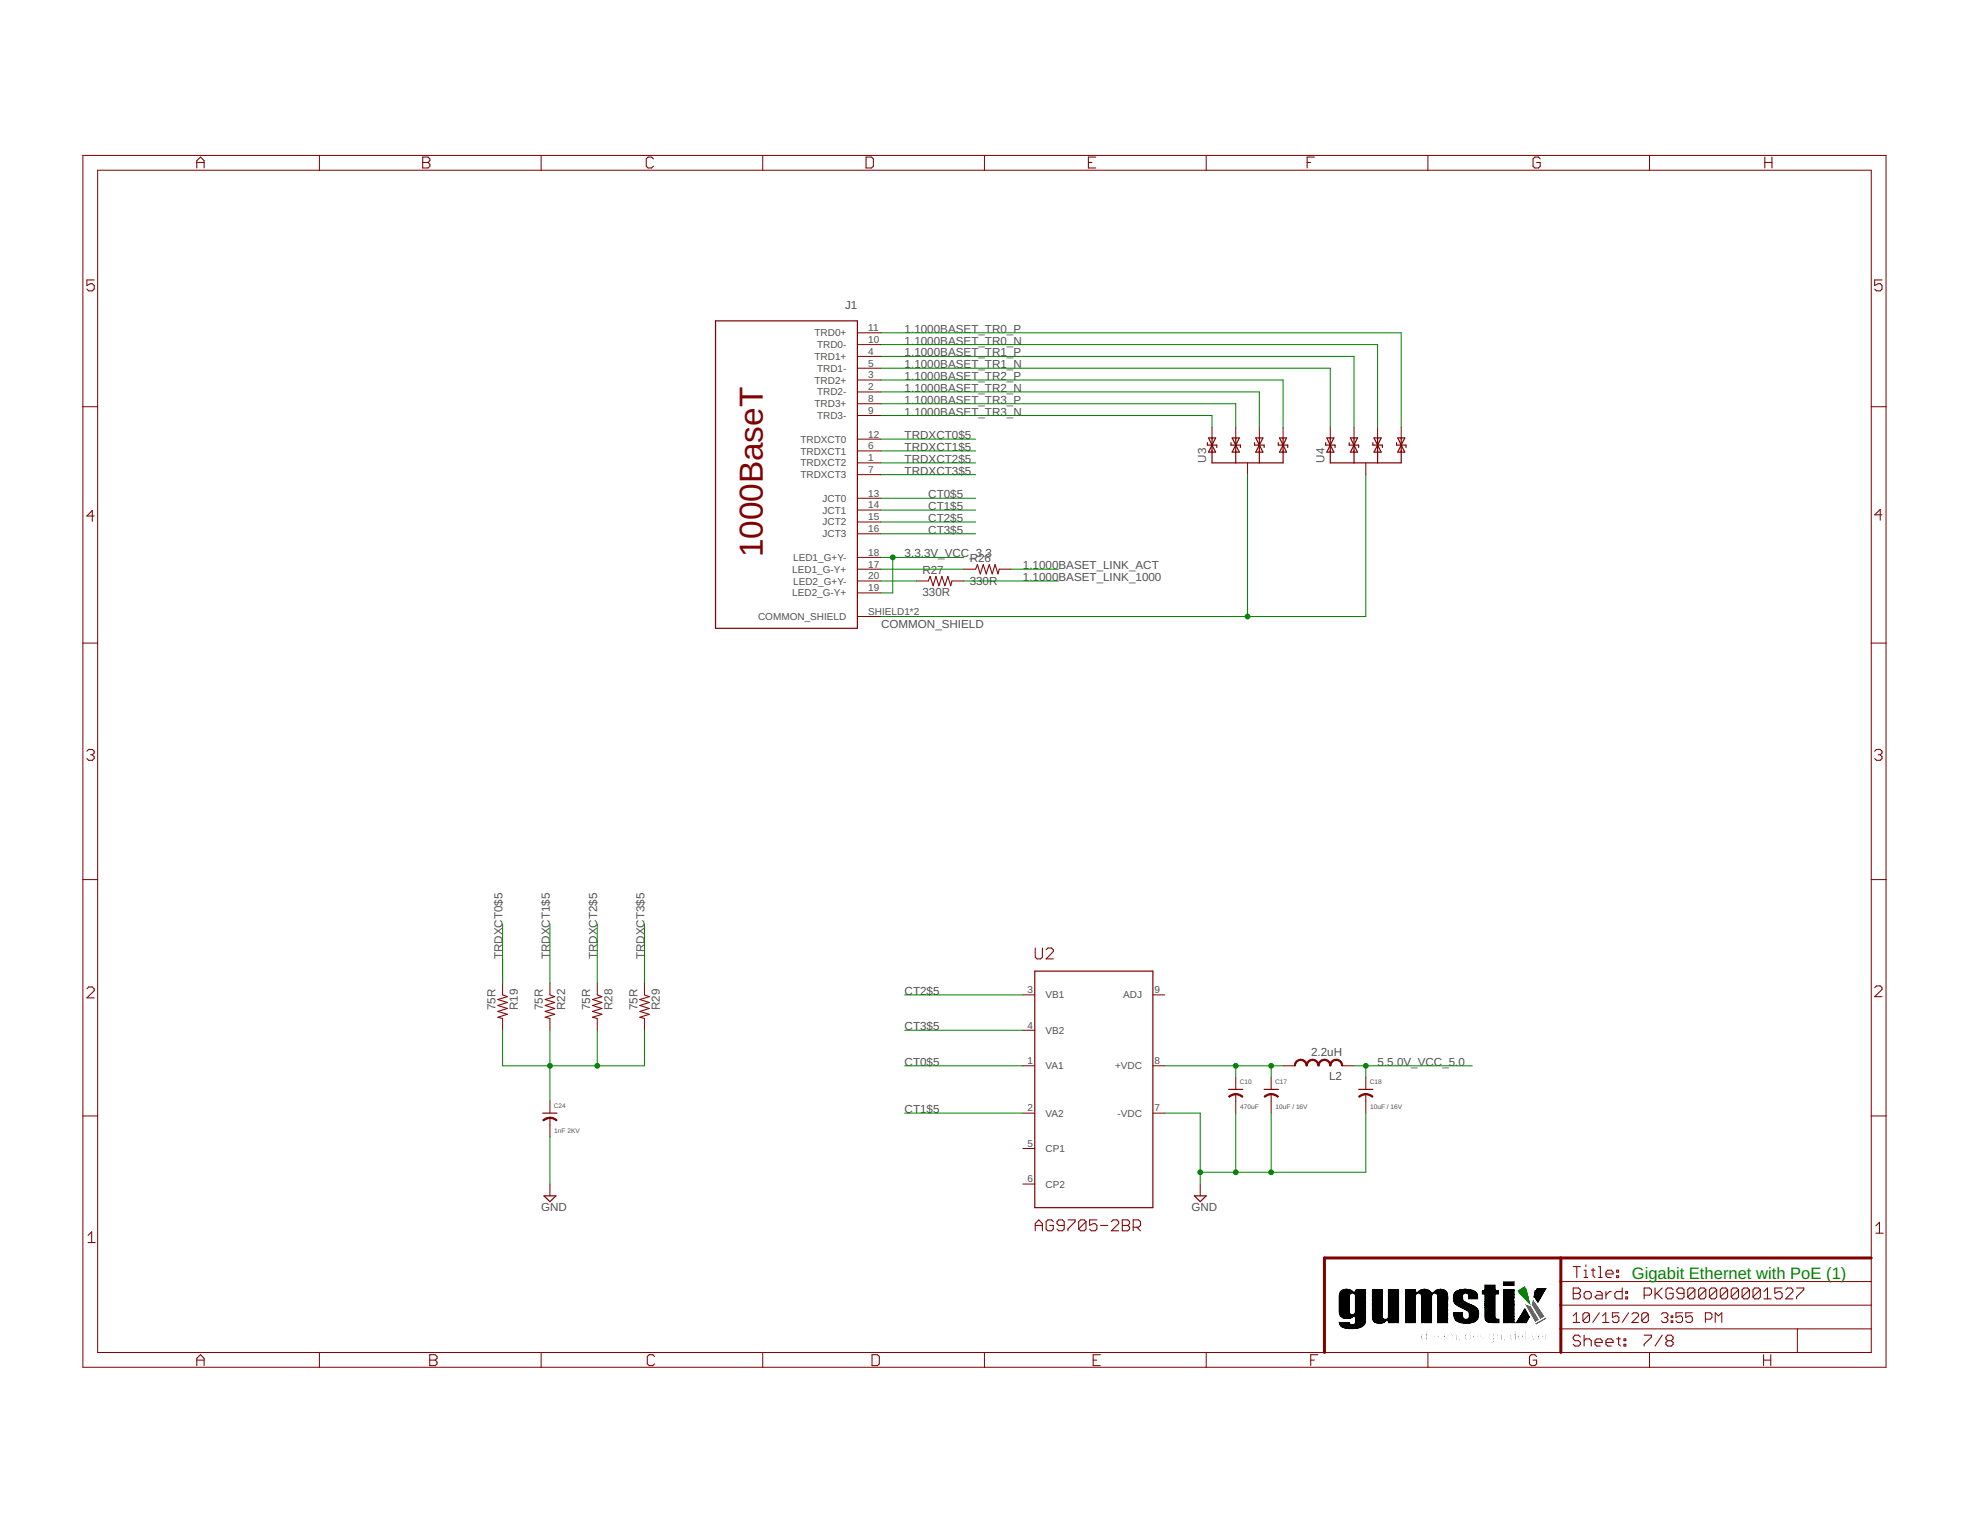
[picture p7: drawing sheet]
<svg xmlns="http://www.w3.org/2000/svg" width="279mm" height="216mm" viewBox="0 0 279 216" stroke-linecap="round" stroke-linejoin="round" font-family="sans-serif">
<defs><g id="words">
<text font-size="4.7" fill="#800000" x="108.1" y="79" transform="rotate(-90 108.1 79)">1000BaseT</text>
<text font-size="2.3" fill="#008000" x="231.3" y="181.3">Gigabit Ethernet with PoE (1)</text>
<g font-size="1.7" fill="#505050">
<text x="119.8" y="43.8">J1</text>
<text x="128.2" y="47.2">1.1000BASET_TR0_P</text>
<text x="128.2" y="48.8">1.1000BASET_TR0_N</text>
<text x="128.2" y="50.5">1.1000BASET_TR1_P</text>
<text x="128.2" y="52.2">1.1000BASET_TR1_N</text>
<text x="128.2" y="53.9">1.1000BASET_TR2_P</text>
<text x="128.2" y="55.6">1.1000BASET_TR2_N</text>
<text x="128.2" y="58.9">1.1000BASET_TR3_N</text>
<text x="128.2" y="57.2">1.1000BASET_TR3_P</text>
<text x="128.2" y="62.3">TRDXCT0$5</text>
<text x="128.2" y="63.9">TRDXCT1$5</text>
<text x="128.2" y="65.6">TRDXCT2$5</text>
<text x="171" y="65.6" transform="rotate(-90 171 65.6)">U3</text>
<text x="187.7" y="65.6" transform="rotate(-90 187.7 65.6)">U4</text>
<text x="128.2" y="67.3">TRDXCT3$5</text>
<text x="131.6" y="70.6">CT0$5</text>
<text x="131.6" y="72.3">CT1$5</text>
<text x="131.6" y="74">CT2$5</text>
<text x="131.6" y="75.7">CT3$5</text>
<text x="128.2" y="79">3.3.3V_VCC_3.3</text>
<text x="130.8" y="81.4">R27</text>
<text x="137.5" y="82.9">330R</text>
<text x="137.5" y="79.7">R26</text>
<text x="145" y="82.4">1.1000BASET_LINK_1000</text>
<text x="145" y="80.7">1.1000BASET_LINK_ACT</text>
<text x="124.9" y="89.1">COMMON_SHIELD</text>
<text x="130.8" y="84.5">330R</text>
<text x="71.3" y="136" transform="rotate(-90 71.3 136)">TRDXCT0$5</text>
<text x="78" y="136" transform="rotate(-90 78 136)">TRDXCT1$5</text>
<text x="84.7" y="136" transform="rotate(-90 84.7 136)">TRDXCT2$5</text>
<text x="91.4" y="136" transform="rotate(-90 91.4 136)">TRDXCT3$5</text>
<text x="70.2" y="143.2" transform="rotate(-90 70.2 143.2)">75R</text>
<text x="73.4" y="143.2" transform="rotate(-90 73.4 143.2)">R19</text>
<text x="76.9" y="143.2" transform="rotate(-90 76.9 143.2)">75R</text>
<text x="80.1" y="143.2" transform="rotate(-90 80.1 143.2)">R22</text>
<text x="83.6" y="143.2" transform="rotate(-90 83.6 143.2)">75R</text>
<text x="86.8" y="143.2" transform="rotate(-90 86.8 143.2)">R28</text>
<text x="90.3" y="143.2" transform="rotate(-90 90.3 143.2)">75R</text>
<text x="93.5" y="143.2" transform="rotate(-90 93.5 143.2)">R29</text>
<text x="128.2" y="141">CT2$5</text>
<text x="128.2" y="146.1">CT3$5</text>
<text x="185.9" y="149.7">2.2uH</text>
<text x="128.2" y="151.1">CT0$5</text>
<text x="188.4" y="153.1">L2</text>
<text x="195.3" y="151.1">5.5.0V_VCC_5.0</text>
<text x="128.2" y="157.8">CT1$5</text>
<text x="76.7" y="171.6">GND</text>
<text x="168.9" y="171.6">GND</text>
</g>
<g font-size="1.4" fill="#505050">
<text x="115.5" y="47.7">TRD0+</text>
<text x="123.1" y="46.9">11</text>
<text x="115.5" y="51">TRD1+</text>
<text x="115.8" y="49.4">TRD0-</text>
<text x="115.8" y="52.7">TRD1-</text>
<text x="123.1" y="48.6">10</text>
<text x="123.1" y="50.3">4</text>
<text x="123.1" y="52">5</text>
<text x="123.1" y="53.6">3</text>
<text x="115.5" y="54.4">TRD2+</text>
<text x="115.5" y="57.7">TRD3+</text>
<text x="115.8" y="56.1">TRD2-</text>
<text x="115.8" y="59.4">TRD3-</text>
<text x="123.1" y="55.3">2</text>
<text x="123.1" y="57">8</text>
<text x="123.1" y="58.7">9</text>
<text x="113.5" y="62.8">TRDXCT0</text>
<text x="113.5" y="64.4">TRDXCT1</text>
<text x="123.1" y="62">12</text>
<text x="123.1" y="63.7">6</text>
<text x="123.1" y="65.4">1</text>
<text x="113.5" y="66.1">TRDXCT2</text>
<text x="113.5" y="67.8">TRDXCT3</text>
<text x="116.6" y="71.1">JCT0</text>
<text x="123.1" y="67.1">7</text>
<text x="123.1" y="70.4">13</text>
<text x="116.6" y="72.8">JCT1</text>
<text x="116.6" y="74.5">JCT2</text>
<text x="116.6" y="76.2">JCT3</text>
<text x="123.1" y="72.1">14</text>
<text x="123.1" y="73.8">15</text>
<text x="123.1" y="75.4">16</text>
<text x="112.3" y="81.2">LED1_G-Y+</text>
<text x="112.4" y="79.5">LED1_G+Y-</text>
<text x="112.4" y="82.9">LED2_G+Y-</text>
<text x="123.1" y="78.8">18</text>
<text x="123.1" y="80.5">17</text>
<text x="123.1" y="82.1">20</text>
<text x="123.1" y="83.8">19</text>
<text x="107.5" y="87.9">COMMON_SHIELD</text>
<text x="112.3" y="84.5">LED2_G-Y+</text>
<text x="123.1" y="87.2">SHIELD1*2</text>
<text x="145.7" y="140.8">3</text>
<text x="148.2" y="141.5">VB1</text>
<text x="159.2" y="141.5">ADJ</text>
<text x="163.7" y="140.8">9</text>
<text x="145.7" y="145.8">4</text>
<text x="148.2" y="146.6">VB2</text>
<text x="145.7" y="150.9">1</text>
<text x="148.2" y="151.6">VA1</text>
<text x="158.1" y="151.6">+VDC</text>
<text x="163.7" y="150.9">8</text>
<text x="145.7" y="157.6">2</text>
<text x="148.2" y="158.3">VA2</text>
<text x="158.4" y="158.3">-VDC</text>
<text x="163.7" y="157.6">7</text>
<text x="145.7" y="167.6">6</text>
<text x="145.7" y="162.6">5</text>
<text x="148.2" y="163.3">CP1</text>
<text x="148.2" y="168.3">CP2</text>
</g>
<g font-size=".9" fill="#505050">
<text x="175.7" y="153.7">C10</text>
<text x="180.8" y="153.7">C17</text>
<text x="194.2" y="153.7">C18</text>
<text x="78.5" y="157">C24</text>
<text x="78.6" y="160.6">1nF 2KV</text>
<text x="175.8" y="157.2">470uF</text>
<text x="180.8" y="157.2">10uF / 16V</text>
<text x="194.2" y="157.2">10uF / 16V</text>
</g>
</g></defs>
<g fill="none" stroke="#800000" stroke-width=".14">
<path d="M11.7 22h255.7v171.8h-255.7zM13.8 24.1h251.5v167.6h-251.5zM45.3 22v2.1M76.7 22v2.1M108.1 22v2.1M139.6 22v2.1M171 22v2.1M202.4 22v2.1M233.8 22v2.1M11.7 57.7h2.1M121.5 47.2h3.4M121.5 48.9h3.4"/>
<path d="M121.5 50.5h3.4M121.5 52.2h3.4M121.5 53.9h3.4M121.5 55.6h3.4M121.5 57.2h3.4M121.5 58.9h3.4M265.3 57.7h2.1M121.5 62.3h3.4M121.5 63.9h3.4M121.5 79h3.4M121.5 65.6h3.4M121.5 67.3h3.4"/>
<path d="M121.5 70.6h3.4M121.5 72.3h3.4M121.5 74h3.4M121.5 75.7h3.4M171.8 60.6v1.7M175.2 60.6v1.7M176.8 65.6v1.7M178.5 60.6v1.7M181.9 60.6v1.7M188.6 60.6v1.7M191.9 60.6v1.7M193.6 65.6v1.7"/>
<path d="M195.3 60.6v1.7M198.6 60.6v1.7M11.7 91.2h2.1M121.5 80.7h3.4M121.5 82.4h3.4M121.5 84.1h3.4M121.5 87.4h3.4M129.9 82.4h1.7M134.9 82.4h1.7M136.6 80.7h1.7M141.6 80.7h1.7M265.3 91.2h2.1"/>
<path d="M11.7 124.7h2.1M71.2 139.4v1.6M78 139.4v1.6M84.7 139.4v1.6M91.4 139.4v1.6M265.3 124.7h2.1M11.7 158.2h2.1M71.2 144.4v1.6M78 144.4v1.6M78 156.1v1.7M78 158.5v2.6M84.7 144.4v1.6"/>
<path d="M91.4 144.4v1.6M145 157.8h1.7M145 151.1h1.7M145 146h1.7M145 141h1.7M163.4 157.8h1.7M163.4 151.1h1.7M163.4 141h1.7M175.2 152.8v1.6M175.2 155.1v2.7M180.2 152.8v1.6M180.2 155.1v2.7"/>
<path d="M181.9 151.1h1.7M190.2 151.1h1.7M193.6 152.8v1.6M193.6 155.1v2.7M265.3 158.2h2.1M78 167.9v1.6M145 167.9h1.7M145 162.8h1.7M170.1 167.9v1.6M45.3 191.7v2.1M76.7 191.7v2.1M108.1 191.7v2.1"/>
<path d="M139.6 191.7v2.1M171 191.7v2.1M202.4 191.7v2.1M221.3 188.4h44M221.3 185h44M221.3 181.7h44M223 186.5l.5-.4v1.4M223 187.5h.9M225.3 186.3v.9l-.2 .3h-.5l-.2-.3M225.3 186.3l-.2-.2h-.5l-.2 .2v.9M225.3 186.3l-.9 .9M226.7 186.1l-.9 1.4"/>
<path d="M227.2 187.5h.9M227.2 186.5l.4-.4v1.4M229.5 186.1h-.9v.7l.4-.3h.3l.2 .3v.4l-.2 .3h-.5l-.2-.3M230.9 186.1l-.9 1.4M231.3 186.3l.3-.2h.4l.3 .2v.2l-1 1h1M233.7 186.3v.9l-.3 .3h-.4l-.3-.3M233.7 186.3l-.3-.2h-.4l-.3 .2v.9M233.7 186.3l-1 .9M233.8 191.7v2.1M235.5 186.3l.2-.2h.5l.2 .2v.2l-.2 .3M236 186.8h.2M236.2 186.8l.2 .2v.2l-.2 .3h-.5l-.2-.3"/>
<path d="M236.9 187.2h.2v.3h-.2zM236.9 186.5h.2v.3h-.2zM238.5 186.1h-.9v.7l.4-.3h.3l.2 .3v.4l-.2 .3h-.5l-.2-.3M239.9 186.1h-.9v.7l.4-.3h.3l.2 .3v.4l-.2 .3h-.5l-.2-.3M241.7 187h.7l.3-.2v-.5l-.3-.2h-.7v1.4M243.1 187.5v-1.4l.5 .4 .5-.4v1.4M254.8 188.4v3.3"/>
</g>
<path d="M221.3 178.3v13.4M265.3 178.3h-77.6v13.4" fill="none" stroke="#800000" stroke-width=".42"/>
<g fill="none" stroke="#800000" stroke-width=".15">
<path d="M13.4 39.7h-1.1v.8l.5-.3h.3l.3 .3v.5l-.3 .2h-.5l-.3-.2M27.9 23.8v-1l.5-.5 .5 .5v1M27.9 23h1M59.9 23h.8M59.9 22.3h.8l.2 .2v.3l-.2 .2 .2 .3v.3l-.2 .2h-.8zM92.6 22.5l-.2-.2h-.5l-.3 .2v1.1l.3 .2h.5l.2-.2M122.8 22.3h.7l.3 .2v1.1l-.3 .2h-.7zM154.3 23h.5M155.3 22.3h-1v1.5h1M185.3 23h.5M186.3 22.3h-1v1.5M218.3 22.5l-.2-.2h-.5l-.3 .2v1.1l.3 .2h.5l.2-.2v-.6h-.5"/>
<path d="M250.2 22.3v1.5M250.2 23h1M251.2 22.3v1.5M266.8 39.7h-1.1v.8l.6-.3h.2l.3 .3v.5l-.3 .2h-.5l-.3-.2M13.4 73.2h-1.1l.8-.8v1.5M266.8 73h-1.1l.8-.8v1.5M131.6 82.4l.2-.7 .5 1.3 .4-1.3 .4 1.3 .4-1.3 .4 1.3 .5-1.3 .4 1.3 .1-.6M138.3 80.7l.3-.7 .4 1.4 .4-1.4 .4 1.4 .4-1.4 .5 1.4 .4-1.4 .4 1.4 .1-.7M12.3 106.5l.3-.3h.5l.3 .3v.2l-.3 .3M12.8 107h.3M13.1 107l.3 .3v.2l-.3 .3h-.5l-.3-.3M265.7 106.5l.3-.3h.5l.3 .3v.2l-.3 .3"/>
<path d="M266.3 107h.2M266.5 107l.3 .3v.2l-.3 .3h-.5l-.3-.3M146.7 134.4v1.3l.3 .2h.5l.3-.2v-1.3M148.3 134.6l.2-.2h.6l.2 .2v.3l-1 1h1M12.3 140.2l.3-.3h.5l.3 .3v.2l-1.1 1.1h1.1M71.2 141l.7 .3-1.3 .4 1.3 .4-1.3 .4 1.3 .5-1.3 .4 1.3 .4-1.3 .4 .6 .2M78 141l.6 .3-1.3 .4 1.3 .4-1.3 .4 1.3 .5-1.3 .4 1.3 .4-1.3 .4 .7 .2M84.7 141l.6 .3-1.3 .4 1.3 .4-1.3 .4 1.3 .5-1.3 .4 1.3 .4-1.3 .4 .7 .2M91.4 141l.6 .3-1.3 .4 1.3 .4-1.3 .4 1.3 .5-1.3 .4 1.3 .4-1.3 .4 .7 .2M265.7 140l.3-.2h.5l.3 .2v.3l-1.1 1h1.1M12.5 175.1l.5-.5v1.5M12.5 176.1h1"/>
<path d="M146.7 174.5v-1l.6-.6 .5 .6v1M146.7 173.7h1.1M149.3 173.2l-.2-.3h-.6l-.2 .3v1l.2 .3h.6l.2-.3v-.5h-.5M150.9 173.7h-.8l-.3-.2v-.3l.3-.3h.5l.3 .3v1l-.3 .3h-.5l-.3-.3M151.4 172.9h1v.3l-1 1v.3M153.9 173.2l-.2-.3h-.5l-.3 .3v1M153.9 173.2v1l-.2 .3h-.5l-.3-.3M153.9 173.2l-1 1M155.5 172.9h-1v.8l.5-.2h.2l.3 .2v.5l-.3 .3h-.5l-.2-.3M156 173.7h1M157.5 173.2l.3-.3h.5l.3 .3v.3l-1.1 1h1.1M159.1 173.7h.8"/>
<path d="M159.1 172.9h.8l.2 .3v.3l-.2 .2 .2 .3v.2l-.2 .3h-.8zM160.6 174h.8l.3-.3v-.5l-.3-.3h-.8v1.6M161.1 174l.6 .5M223 179.6h1M223.5 179.6v1.5M224.8 179.3v.3M225.8 179.8v1l.3 .3M226.6 179.6h.3v1.5M265.9 173.8l.5-.5v1.5M265.9 174.8h1.1M27.9 193.6v-1l.5-.6 .5 .6v1M27.9 192.8h1"/>
<path d="M60.9 192.8h.8M60.9 192h.8l.3 .3v.3l-.3 .2 .3 .3v.2l-.3 .3h-.8zM92.8 192.3l-.3-.3h-.5l-.2 .3v1l.2 .3h.5l.3-.3M123.6 192h.8l.3 .3v1l-.3 .3h-.8zM155 192.8h.5M156 192h-1v1.6h1M185.8 192.8h.5M186.8 192h-1v1.6M217.8 192.3l-.2-.3h-.5l-.3 .3v1l.3 .3h.5l.2-.3v-.5h-.5M223 182.6h.8l.2 .2v.3l-.2 .2 .2 .3v.3l-.2 .2h-.8zM223 183.3h.8M224 189.5l-.2-.2h-.5l-.3 .2v.3l.3 .3h.5l.2 .2v.3l-.2 .2h-.5l-.3-.2"/>
<path d="M224.6 183.3l.2-.2h.5l.3 .2v.6l-.3 .2h-.5l-.2-.2zM224.6 189.3v1.5M224.6 190.1l.2-.3h.5l.3 .3v.7M224.6 180.1h.2v1M224.6 181.1h.5M225.6 180.1h.5M226.1 190.3h1v-.2l-.2-.3h-.5l-.3 .3v.5l.3 .2h.5M226.4 183.1h.5l.2 .2v.8h-.7l-.3-.2 .3-.3h.7M226.6 181.1h.5M227.6 180.6h1.1v-.3l-.3-.2h-.5l-.3 .2v.5l.3 .3h.5M227.6 190.3h1.1v-.2l-.3-.3h-.5l-.3 .3v.5l.3 .2h.5M227.6 183.1v1"/>
<path d="M228.4 183.1h-.2l-.6 .5M229.2 189.8h.5M229.2 180.1h.2v.2h-.2zM229.2 180.8h.2v.3h-.2zM229.4 189.5v1.1l.3 .2M230 182.6v1.5h-.8l-.3-.2v-.6l.3-.2h.8M230.2 190.6h.3v.2h-.3zM230.2 189.8h.3v.3h-.3zM230.5 183.9h.2v.2h-.2zM230.5 183.1h.2v.2h-.2zM233.1 183.6h.7l.3-.3v-.5l-.3-.2h-.7v1.5M233.1 189.3h1v.2l-1 1.1v.2"/>
<path d="M234.6 182.6v1.5M234.9 183.3l.7 .8M235.6 182.6l-1 1M235.6 189.3l-1 1.5M236.4 190.1l-.2-.3v-.3l.2-.2h.5l.3 .2v.3l-.3 .3M236.4 190.1l-.2 .2v.3l.2 .2h.5l.3-.2v-.3l-.3-.2M236.4 190.1h.5M237.2 182.8l-.3-.2h-.5l-.2 .2v1.1l.2 .2h.5l.3-.2v-.6h-.5M238.7 183.3h-.7l-.3-.2v-.3l.3-.2h.5l.2 .2v1.1l-.2 .2h-.5l-.3-.2M240.3 182.8l-.3-.2h-.5l-.3 .2v1.1M240.3 182.8v1.1l-.3 .2h-.5l-.3-.2M240.3 182.8l-1.1 1.1"/>
<path d="M241.8 182.8l-.2-.2h-.6l-.2 .2v1.1M241.8 182.8v1.1l-.2 .2h-.6l-.2-.2M241.8 182.8l-1 1.1M243.4 182.8l-.3-.2h-.5l-.3 .2v1.1M243.4 182.8v1.1l-.3 .2h-.5l-.3-.2M243.4 182.8l-1.1 1.1M244.9 182.8l-.3-.2h-.5l-.2 .2v1.1M244.9 182.8v1.1l-.3 .2h-.5l-.2-.2M244.9 182.8l-1 1.1M246.4 182.8l-.2-.2h-.5l-.3 .2v1.1M246.4 182.8v1.1l-.2 .2h-.5l-.3-.2M246.4 182.8l-1 1.1"/>
<path d="M248 182.8l-.3-.2h-.5l-.2 .2v1.1M248 182.8v1.1l-.3 .2h-.5l-.2-.2M248 182.8l-1 1.1M249.5 182.8l-.2-.2h-.5l-.3 .2v1.1M249.5 182.8v1.1l-.2 .2h-.5l-.3-.2M249.5 182.8l-1 1.1M250 192.8h1M250 192v1.6M250 184.1h1.1M250 183.1l.5-.5v1.5M251 192v1.6M252.6 182.6h-1v.7l.5-.2h.2l.3 .2v.6l-.3 .2h-.5l-.2-.2"/>
<path d="M253.1 182.8l.3-.2h.5l.2 .2v.3l-1 1h1M254.7 182.6h1v.2l-1 1.1v.2"/>
</g>
<g fill="none" stroke="#800000" stroke-width=".17">
<path d="M101.4 45.5h20.1v43.6h-20.1zM171.2 62.8v.3h1.3v.3M171.3 62.1h1l-.5 1zM171.8 63.1l.5 1h-1zM171.8 62.1v3.5h10.1v-3.5M174.5 62.8v.3h1.3v.3M174.7 62.1h1l-.5 1zM175.2 63.1l.5 1h-1zM175.2 62.1v3.5M177.8 62.8v.3h1.4v.3M178 62.1h1l-.5 1zM178.5 63.1l.5 1h-1z"/>
<path d="M178.5 62.1v3.5M181.2 62.8v.3h1.3v.3M181.4 62.1h1l-.5 1zM181.9 63.1l.5 1h-1zM187.9 62.8v.3h1.4v.3M188.1 62.1h1l-.5 1zM188.6 63.1l.5 1h-1zM188.6 62.1v3.5h10v-3.5M191.3 62.8v.3h1.3v.3M191.4 62.1h1l-.5 1zM191.9 63.1l.5 1h-1zM191.9 62.1v3.5"/>
<path d="M194.6 62.8v.3h1.4v.3M194.8 62.1h1l-.5 1zM195.3 63.1l.5 1h-1zM195.3 62.1v3.5M198 62.8v.3h1.3v.3M198.1 62.1h1l-.5 1zM198.6 63.1l.5 1h-1zM146.7 137.7h16.7v33.5h-16.7zM76.9 157.8h2.1M174.2 154.4h2M179.2 154.4h2M192.6 154.4h2"/>
<path d="M77.1 169.5h1.7l-.8 .8zM169.3 169.5h1.7l-.9 .8z"/>
</g>
<g fill="#800000" stroke="#800000" stroke-width=".14">
<path d="M78 158.4a1.39 1.39 0 0 1 1 .4l-.1 .1-.6-.3-.3-.1z" fill-rule="evenodd"/>
<path d="M76.9 158.8l.5-.3 .6-.1v.1l-1 .4z" fill-rule="evenodd"/>
<path d="M183.6 150.5l.7-.3h.1v.1a.74 .74 0 0 0-.8 .8h-.1z" fill-rule="evenodd"/>
<path d="M184.4 150.2h.1a.93 .93 0 0 1 .8 .9h-.2a.77 .77 0 0 0-.7-.8z" fill-rule="evenodd"/>
<path d="M185.3 150.5l.6-.3h.2v.1a.77 .77 0 0 0-.8 .8h-.2v-.1z" fill-rule="evenodd"/>
<path d="M186.1 150.2h.1a.93 .93 0 0 1 .8 .9h-.2a.77 .77 0 0 0-.7-.8z" fill-rule="evenodd"/>
<path d="M187 150.5l.6-.3h.1v.1a.77 .77 0 0 0-.7 .8h-.2v-.1z" fill-rule="evenodd"/>
<path d="M187.7 150.2h.2a.89 .89 0 0 1 .8 .9h-.2a.73 .73 0 0 0-.8-.8z" fill-rule="evenodd"/>
<path d="M188.7 150.5l.6-.3h.1v.1a.77 .77 0 0 0-.7 .8h-.2v-.1z" fill-rule="evenodd"/>
<path d="M189.4 150.2h.1a.89 .89 0 0 1 .8 .9h-.1a.77 .77 0 0 0-.8-.8z" fill-rule="evenodd"/>
<path d="M175.2 155l.5 .1 .5 .3-.1 .2-.9-.4z" fill-rule="evenodd"/>
<path d="M174.2 155.4l.4-.3 .6-.1v.2h-.3l-.6 .4z" fill-rule="evenodd"/>
<path d="M180.2 155l.6 .1 .4 .3-.1 .2-.3-.2-.6-.2z" fill-rule="evenodd"/>
<path d="M179.3 155.3l.9-.3v.2h-.3l-.6 .4-.1-.2z" fill-rule="evenodd"/>
<path d="M193.6 155l.6 .1 .4 .3-.1 .2-.9-.4z" fill-rule="evenodd"/>
<path d="M192.6 155.4l.5-.3 .5-.1v.2h-.3l-.6 .4z" fill-rule="evenodd"/>
</g>
<g fill="none" stroke="#008000" stroke-width=".14">
<path d="M124.9 57.2h50.3v3.4M124.9 47.2h73.7v13.4M124.9 48.9h70.4v11.7M124.9 50.5h67v10.1M124.9 52.2h63.7v8.4M124.9 53.9h57v6.7M124.9 55.6h53.6v5M124.9 58.9h46.9v1.7M124.9 62.3h13.4M124.9 63.9h13.4M124.9 65.6h13.4M124.9 67.3h13.4"/>
<path d="M124.9 70.6h13.4M124.9 72.3h13.4M124.9 74h13.4M124.9 75.7h13.4M124.9 79h11.7M126.6 79v5.1h-1.7M176.8 67.3v20.1M193.6 67.3v20.1h-68.7M124.9 82.4h5M124.9 80.7h11.7M136.6 82.4h13.4M143.3 80.7h6.7"/>
<path d="M71.2 131v8.4M78 131v8.4M84.7 131v8.4M91.4 131v8.4M71.2 146v5.1h20.2v-5.1M78 146v10.1M84.7 146v5.1M128.2 157.8h16.8M128.2 151.1h16.8M128.2 141h16.8M128.2 146h16.8M165.1 157.8h5v10.1"/>
<path d="M165.1 151.1h16.8M175.2 151.1v1.7M175.2 157.8v8.4M180.2 151.1v1.7M180.2 157.8v8.4M191.9 151.1h16.8M193.6 157.8v8.4h-23.5M193.6 151.1v1.7M78 161.1v6.8"/>
</g>
<g fill="#008000" stroke="#008000" stroke-width=".14">
<circle cx="170.1" cy="166.2" r=".34"/>
<circle cx="175.2" cy="166.2" r=".34"/>
<circle cx="180.2" cy="166.2" r=".34"/>
<circle cx="176.8" cy="87.4" r=".34"/>
<circle cx="78" cy="151.1" r=".34"/>
<circle cx="84.7" cy="151.1" r=".34"/>
<circle cx="126.6" cy="79" r=".34"/>
<circle cx="175.2" cy="151.1" r=".34"/>
<circle cx="180.2" cy="151.1" r=".34"/>
<circle cx="193.6" cy="151.1" r=".34"/>
</g>
<g fill="#000" stroke="#000" stroke-width=".14">
<path d="M189.7 187.4l1.7 .1zM189.7 187.4h1.7zM189.7 187.3l1.7 .1zM189.7 185.9l1.8 .1zM189.7 185.9h1.8zM189.7 185.9h1.7zM189.7 185.8l1.7 .1zM189.7 185.8h1.7zM189.7 185.7l1.7 .1zM189.7 185.7h1.7zM189.7 185.6l1.7 .1zM189.7 185.6h1.7z"/>
<path d="M189.7 185.5l1.7 .1zM189.7 185.5h1.7zM189.7 185.4l1.7 .1zM189.7 185.4h1.7zM189.7 185.3l1.7 .1zM189.7 185.3h1.7zM189.7 185.2l1.7 .1zM189.7 185.2h1.7zM189.7 185.1l1.7 .1zM189.7 185.1h1.7zM189.7 185l1.7 .1zM189.7 185h1.7z"/>
<path d="M189.7 184.9l1.7 .1zM189.7 184.9h1.7zM189.7 184.8l1.7 .1zM189.7 184.8h1.7zM189.7 184.7l1.7 .1zM189.7 184.7h1.7zM189.7 184.6l1.7 .1zM189.7 184.6h1.7zM189.7 184.5l1.7 .1zM189.7 184.5h1.7zM189.7 184.4l1.7 .1zM189.7 184.4h1.7z"/>
<path d="M189.7 184.3l1.7 .1zM189.7 184.3h1.7zM189.7 184.2l1.7 .1zM189.7 184.2h1.7zM189.7 184.1l1.7 .1zM189.7 184.1h1.7zM189.7 184l1.7 .1zM189.7 184h1.7zM189.7 183.9l1.7 .1zM189.7 183.9h1.7zM189.7 183.8l1.7 .1zM189.7 183.8h1.8z"/>
<path d="M189.7 183.7l1.8 .1zM189.7 183.7h1.8zM189.7 187.6l1.9 .1zM189.7 187.6h1.8zM189.7 187.5l1.8 .1zM189.7 187.5h1.7zM189.7 186.2l4.1 .1zM189.7 186.2h4.1zM189.7 186.2h1.9zM189.7 186.1l1.9 .1zM189.7 186.1h1.8zM189.7 186l1.8 .1z"/>
<path d="M189.7 186h1.8zM189.7 183.6l1.8 .1zM189.7 183.6h1.8zM189.7 183.5l1.9 .1zM189.7 183.5h1.9zM189.7 183.5h4.1zM189.7 187.7l3.9 .1zM189.7 187.7h3.9zM189.7 187.6l4 .1zM189.7 186.4h4.1zM189.7 186.3l4.1 .1zM189.7 186.3h4.1z"/>
<path d="M189.7 183.4l4.1 .1zM189.7 183.4h4.1zM189.7 183.3l4.1 .1zM189.7 183.3h4.1zM189.8 187.8l3.7 .1zM189.8 187.8h3.8zM189.8 186.5h4zM189.8 186.4l4 .1zM189.8 186.4h4zM189.8 183.3h4zM189.8 183.2l4 .1zM189.8 183.2h4z"/>
<path d="M189.8 187.9h3.7zM189.8 186.5l3.9 .1zM189.8 186.5h3.9zM189.8 183.2h3.9zM189.8 183.1l3.9 .1zM189.8 187.9l3.6 .1zM189.8 186.6h3.9zM189.8 183.1h3.9zM189.8 183l3.9 .1zM189.9 188l3.5 .1zM189.9 188h3.5zM189.9 183h2z"/>
<path d="M189.9 186.6l3.8 .1zM189.9 188l3.4 .1zM189.9 186.7h3.9zM189.9 182.9l2 .1zM189.9 186.7l3.9 .1zM190 188.1h3.3zM190 182.9h1.8zM190 188.1l3.3 .1zM190 186.8h1.9zM190 188.2h3.2zM190 182.8l1.7 .1zM190.1 186.8l1.7 .1z"/>
<path d="M190.1 182.8h1.6zM190.1 188.2h3zM190.1 186.9h1.6zM190.1 182.8h1.5zM190.2 188.2l2.9 .1zM190.2 186.9h1.5zM190.2 182.7l1.3 .1zM190.3 188.3h2.7zM190.3 186.9l1.3 .1zM190.3 182.7h1.1zM190.3 188.3l2.6 .1zM190.4 187h1.1z"/>
<path d="M190.4 182.6l.9 .1zM190.4 188.3l2.4 .1zM190.5 187l.9 .1zM190.5 188.4h2.2zM190.6 182.6h.6zM190.7 188.4l1.8 .1zM190.7 187l.5 .1zM190.9 188.5h1.4zM191.3 188.5h.5zM191.8 187.6l1.9 .1zM191.8 186.2h1.9zM191.9 187.6h1.8z"/>
<path d="M191.9 186.1l1.8 .1zM191.9 183.5h1.8zM191.9 187.5l1.8 .1zM191.9 186.1h1.9zM191.9 183.5l1.9 .1zM191.9 187.5h1.8zM191.9 186l1.9 .1zM191.9 186h1.9zM191.9 185.9l1.9 .1zM191.9 185.9h1.9zM191.9 183.6l1.9 .1zM191.9 183.6h1.9z"/>
<path d="M192 187.5h1.7zM192 187.4l1.7 .1zM192 187.4h1.7zM192 187.3l1.7 .1zM192 185.9h1.8zM192 185.8l1.8 .1zM192 185.8h1.8zM192 185.7l1.8 .1zM192 185.7h1.8zM192 185.6l1.8 .1zM192 185.6h1.8zM192 185.5l1.8 .1z"/>
<path d="M192 185.5h1.8zM192 185.4l1.8 .1zM192 185.4h1.8zM192 185.3l1.8 .1zM192 185.3h1.8zM192 185.2l1.8 .1zM192 185.2h1.8zM192 185.1l1.8 .1zM192 185.1h1.8zM192 185l1.8 .1zM192 185h1.8zM192 184.9l1.8 .1z"/>
<path d="M192 184.9h1.8zM192 184.8l1.8 .1zM192 184.8h1.8zM192 184.7l1.8 .1zM192 184.7h1.8zM192 184.6l1.8 .1zM192 184.6h1.8zM192 184.5l1.8 .1zM192 184.5h1.8zM192 184.4l1.8 .1zM192 184.4h1.8zM192 184.3l1.8 .1z"/>
<path d="M192 184.3h1.8zM192 184.2l1.8 .1zM192 184.2h1.8zM192 184.1l1.8 .1zM192 184.1h1.8zM192 184l1.8 .1zM192 184h1.8zM192 183.9l1.8 .1zM192 183.9h1.8zM192 183.8l1.8 .1zM192 183.8h1.8zM192 183.7l1.8 .1z"/>
<path d="M192 183.7h1.8zM192 183h1.8zM192 187.3h1.8zM192 187.2l1.8 .1zM192 187.2h1.8zM192 187.1l1.8 .1zM192 187.1h1.8zM192 187l1.8 .1zM192 187h1.8zM192 186.9l1.8 .1zM192 186.9h1.8zM192 186.8l1.8 .1z"/>
<path d="M192 186.8h1.8zM192 182.9l1.8 .1zM192 182.9h1.8zM192.1 182.9h1.7zM192.1 182.8l1.7 .1zM192.1 182.8h1.7zM192.1 182.8h1.6zM192.1 182.7l1.6 .1zM192.1 182.7h1.6zM194.3 186.6l1.9 .1zM194.3 186.6h1.9zM194.3 186.5l1.8 .1z"/>
<path d="M194.3 186.5h1.8zM194.3 186.4l1.8 .1zM194.3 186.4h1.8zM194.3 186.3l1.8 .1zM194.3 186.3h1.8zM194.3 186.2l1.8 .1zM194.3 186.2h1.8zM194.3 186.1l1.8 .1zM194.3 186.1h1.8zM194.3 186l1.8 .1zM194.3 186h1.8zM194.3 185.9l1.8 .1z"/>
<path d="M194.3 185.9h1.8zM194.3 185.8l1.8 .1zM194.3 185.8h1.8zM194.3 185.7l1.8 .1zM194.3 185.7h1.8zM194.3 185.6l1.8 .1zM194.3 185.6h1.8zM194.3 185.5l1.8 .1zM194.3 185.5h1.8zM194.3 185.4l1.8 .1zM194.3 185.4h1.8zM194.3 185.3l1.8 .1z"/>
<path d="M194.3 185.3h1.8zM194.3 185.2l1.8 .1zM194.3 185.2h1.8zM194.3 185.1l1.8 .1zM194.3 185.1h1.8zM194.3 185l1.8 .1zM194.3 185h1.8zM194.3 184.9l1.8 .1zM194.3 184.9h1.8zM194.3 184.8l1.8 .1zM194.3 184.8h1.8zM194.3 184.7l1.8 .1z"/>
<path d="M194.3 184.7h1.8zM194.3 184.6l1.8 .1zM194.3 184.6h1.8zM194.3 184.5l1.8 .1zM194.3 184.5h1.8zM194.3 184.4l1.8 .1zM194.3 184.4h1.8zM194.3 184.3l1.8 .1zM194.3 184.3h1.8zM194.3 184.2l1.8 .1zM194.3 184.2h1.8zM194.3 184.1l1.8 .1z"/>
<path d="M194.3 184.1h1.8zM194.3 184l1.8 .1zM194.3 184h1.8zM194.3 183.9l1.8 .1zM194.3 183.9h1.8zM194.3 183.8l1.8 .1zM194.3 183.8h1.8zM194.3 183.7l1.8 .1zM194.3 183.7h1.8zM194.3 183.6l1.8 .1zM194.3 183.6h1.8zM194.3 183.5l1.8 .1z"/>
<path d="M194.3 183.5h1.8zM194.3 183.4l1.8 .1zM194.3 183.4h1.8zM194.3 183.3l1.8 .1zM194.3 183.3h1.8zM194.3 183.2l1.8 .1zM194.3 183.2h1.8zM194.3 183.1l1.8 .1zM194.3 183.1h1.8zM194.3 183l1.8 .1zM194.3 183h1.8zM194.3 182.9l1.8 .1z"/>
<path d="M194.3 182.9h1.8zM194.3 182.8l1.8 .1zM194.3 182.8h1.8zM194.3 182.7l1.8 .1zM194.3 182.7h1.8zM194.4 186.9l4 .1zM194.4 186.9h4zM194.4 186.8h1.8zM194.4 186.7l1.8 .1zM194.4 186.7h1.8zM194.4 186.8l1.9 .1zM194.4 187.1h4z"/>
<path d="M194.4 187l4 .1zM194.4 187h4zM194.5 187.2h3.9zM194.5 187.1l3.9 .1zM194.5 187.2l3.9 .1zM194.5 187.3l2.1 .1zM194.5 187.3h2.1zM194.6 187.3l2 .1zM194.6 187.4h1.9zM194.6 187.4l1.9 .1zM194.7 187.5h1.7zM194.8 187.5l1.5 .1z"/>
<path d="M194.8 187.6h1.5zM194.9 187.6l1.3 .1zM195 187.6l1.1 .1zM195.1 187.7h.9zM195.3 187.7l.5 .1zM196.5 186.8l1.9 .1zM196.6 186.8h1.8zM196.6 187.6l1.8 .1zM196.6 187.6h1.8zM196.6 187.5l1.8 .1zM196.6 187.5h1.8zM196.6 187.4l1.8 .1z"/>
<path d="M196.6 186.7l1.8 .1zM196.6 186.7h1.8zM196.6 186.6l1.8 .1zM196.6 186.6h1.8zM196.7 187.4h1.7zM196.7 187.3l1.7 .1zM196.7 187.3h1.7zM196.7 186.5l1.7 .1zM196.7 186.5h1.7zM196.7 186.4l1.7 .1zM196.7 186.4h1.7zM196.7 186.3l1.7 .1z"/>
<path d="M196.7 186.3h1.7zM196.7 186.2l1.7 .1zM196.7 186.2h1.7zM196.7 186.1l1.7 .1zM196.7 186.1h1.7zM196.7 186l1.7 .1zM196.7 186h1.7zM196.7 185.9l1.7 .1zM196.7 185.9h1.7zM196.7 185.8l1.7 .1zM196.7 185.8h1.7zM196.7 185.7l1.7 .1z"/>
<path d="M196.7 185.7h1.7zM196.7 185.6l1.7 .1zM196.7 185.6h1.7zM196.7 185.5l1.7 .1zM196.7 185.5h1.7zM196.7 185.4l1.7 .1zM196.7 185.4h1.7zM196.7 185.3l1.7 .1zM196.7 185.3h1.7zM196.7 185.2l1.7 .1zM196.7 185.2h1.7zM196.7 185.1l1.7 .1z"/>
<path d="M196.7 185.1h1.7zM196.7 185l1.7 .1zM196.7 185h1.7zM196.7 184.9l1.7 .1zM196.7 184.9h1.7zM196.7 184.8l1.7 .1zM196.7 184.8h1.7zM196.7 184.7l1.7 .1zM196.7 184.7h1.7zM196.7 184.6l1.7 .1zM196.7 184.6h1.7zM196.7 184.5l1.7 .1z"/>
<path d="M196.7 184.5h1.7zM196.7 184.4l1.7 .1zM196.7 184.4h1.7zM196.7 184.3l1.7 .1zM196.7 184.3h1.7zM196.7 184.2l1.7 .1zM196.7 184.2h1.7zM196.7 184.1l1.7 .1zM196.7 184.1h1.7zM196.7 184l1.7 .1zM196.7 184h1.7zM196.7 183.9l1.7 .1z"/>
<path d="M196.7 183.9h1.7zM196.7 183.8l1.7 .1zM196.7 183.8h1.7zM196.7 183.7l1.7 .1zM196.7 183.7h1.7zM196.7 183.6l1.7 .1zM196.7 183.6h1.7zM196.7 183.5l1.7 .1zM196.7 183.5h1.7zM196.7 183.4l1.7 .1zM196.7 183.4h1.7zM196.7 183.3l1.7 .1z"/>
<path d="M196.7 183.3h1.7zM196.7 183.2l1.7 .1zM196.7 183.2h1.7zM196.7 183.1l1.7 .1zM196.7 183.1h1.7zM196.7 183l1.7 .1zM196.7 183h1.7zM196.7 182.9l1.7 .1zM196.7 182.9h1.7zM196.7 182.8l1.7 .1zM196.7 182.8h1.7zM196.7 182.7l1.7 .1z"/>
<path d="M196.7 182.7h1.7zM199.1 187.6l1.7 .1zM199.1 187.6h1.7zM199.1 187.5l1.7 .1zM199.1 187.5h1.7zM199.1 187.4l1.7 .1zM199.1 187.4h1.7zM199.1 187.3l1.7 .1zM199.1 187.3h1.7zM199.1 187.2l1.7 .1zM199.1 187.2h1.7zM199.1 187.1l1.7 .1z"/>
<path d="M199.1 187.1h1.7zM199.1 187l1.7 .1zM199.1 187h1.7zM199.1 186.9l1.7 .1zM199.1 186.9h1.7zM199.1 186.8l1.7 .1zM199.1 186.8h1.7zM199.1 186.7l1.7 .1zM199.1 186.7h1.7zM199.1 186.6l1.7 .1zM199.1 186.6h1.7zM199.1 186.5l1.7 .1z"/>
<path d="M199.1 186.5h1.7zM199.1 186.4l1.7 .1zM199.1 186.4h1.7zM199.1 186.3l1.7 .1zM199.1 186.3h1.7zM199.1 186.2l1.7 .1zM199.1 186.2h1.7zM199.1 186.1l1.7 .1zM199.1 186.1h1.7zM199.1 186l1.7 .1zM199.1 186h1.7zM199.1 185.9l1.7 .1z"/>
<path d="M199.1 185.9h1.7zM199.1 185.8l1.7 .1zM199.1 185.8h1.7zM199.1 185.7l1.7 .1zM199.1 185.7h1.7zM199.1 185.6l1.7 .1zM199.1 185.6h1.7zM199.1 185.5l1.7 .1zM199.1 185.5h1.7zM199.1 185.4l1.7 .1zM199.1 185.4h1.7zM199.1 185.3l1.7 .1z"/>
<path d="M199.1 185.3h1.7zM199.1 185.2l1.7 .1zM199.1 185.2h1.7zM199.1 185.1l1.7 .1zM199.1 185.1h1.7zM199.1 185l1.7 .1zM199.1 185h1.7zM199.1 184.9l1.7 .1zM199.1 184.9h1.7zM199.1 184.8l1.7 .1zM199.1 184.8h1.7zM199.1 184.7l1.7 .1z"/>
<path d="M199.1 184.7h1.7zM199.1 184.6l1.7 .1zM199.1 184.6h1.7zM199.1 184.5l1.7 .1zM199.1 184.5h1.7zM199.1 184.4l1.7 .1zM199.1 184.4h1.7zM199.1 184.3l1.7 .1zM199.1 184.3h1.7zM199.1 184.2l1.7 .1zM199.1 184.2h1.7zM199.1 184.1l1.7 .1z"/>
<path d="M199.1 184.1h1.7zM199.1 184l1.7 .1zM199.1 184h1.7zM199.1 183.9l1.7 .1zM199.1 183.9h1.7zM199.1 183.8l1.7 .1zM199.1 183.8h1.7zM199.1 183.7l1.7 .1zM199.1 183.7h1.7zM199.1 183.6l1.7 .1zM199.1 183.6h1.7zM199.1 183.6h1.8z"/>
<path d="M199.1 183.5l1.8 .1zM199.1 183.5h6.3zM199.1 183.4l6.3 .1zM199.1 183.1h1.7zM199.1 183l1.7 .1zM199.1 183h1.7zM199.1 182.9l1.7 .1zM199.1 182.9h1.7zM199.1 182.8l1.7 .1zM199.1 182.8h1.7zM199.1 182.7l1.7 .1zM199.1 182.7h1.7z"/>
<path d="M199.1 183.5h1.9zM199.1 183.4h6.2zM199.1 183.3l6.2 .1zM199.1 183.3h6.2zM199.1 183.2l6.2 .1zM199.1 183.2h6.2zM199.1 183.1l4 .1zM200.8 183.1h2.2zM200.9 183l2.1 .1zM200.9 183h2zM201 182.9l1.8 .1zM201 182.9h1.8z"/>
<path d="M201.1 182.8l1.6 .1zM201.1 182.8h1.6zM201.2 183.5h2.1zM201.2 182.8h1.4zM201.3 183.5l1.9 .1zM201.3 183.6h1.9zM201.3 182.7l1.3 .1zM201.3 187.6l1.8 .1zM201.3 187.6h1.8zM201.3 187.5l1.8 .1zM201.3 187.5h1.8zM201.3 187.4l1.8 .1z"/>
<path d="M201.3 187.4h1.8zM201.3 187.3l1.8 .1zM201.3 187.3h1.8zM201.3 187.2l1.8 .1zM201.3 187.2h1.8zM201.3 187.1l1.8 .1zM201.3 187.1h1.8zM201.3 187l1.8 .1zM201.3 187h1.8zM201.3 186.9l1.8 .1zM201.3 186.9h1.8zM201.3 186.8l1.8 .1z"/>
<path d="M201.3 186.8h1.8zM201.3 186.7l1.8 .1zM201.3 186.7h1.8zM201.3 186.6l1.8 .1zM201.3 186.6h1.8zM201.3 186.5l1.8 .1zM201.3 186.5h1.8zM201.3 186.4l1.8 .1zM201.3 186.4h1.8zM201.3 186.3l1.8 .1zM201.3 186.3h1.8zM201.3 186.2l1.8 .1z"/>
<path d="M201.3 186.2h1.8zM201.3 186.1l1.8 .1zM201.3 186.1h1.8zM201.3 186l1.8 .1zM201.3 186h1.8zM201.3 185.9l1.8 .1zM201.3 185.9h1.8zM201.3 185.8l1.8 .1zM201.3 185.8h1.8zM201.3 185.7l1.8 .1zM201.3 185.7h1.8zM201.3 185.6l1.8 .1z"/>
<path d="M201.3 185.6h1.8zM201.3 185.5l1.8 .1zM201.3 185.5h1.8zM201.3 185.4l1.8 .1zM201.3 185.4h1.8zM201.3 185.3l1.8 .1zM201.3 185.3h1.8zM201.3 185.2l1.8 .1zM201.3 185.2h1.8zM201.3 185.1l1.8 .1zM201.3 185.1h1.8zM201.3 185l1.8 .1z"/>
<path d="M201.3 185h1.8zM201.3 184.9l1.8 .1zM201.3 184.9h1.8zM201.3 184.8l1.8 .1zM201.3 184.8h1.8zM201.3 184.7l1.8 .1zM201.3 184.7h1.8zM201.3 184.6l1.8 .1zM201.3 184.6h1.8zM201.3 184.5l1.8 .1zM201.3 184.5h1.8zM201.3 184.4l1.8 .1z"/>
<path d="M201.3 184.4h1.8zM201.3 184.3l1.8 .1zM201.3 184.3h1.8zM201.3 184.2l1.8 .1zM201.3 184.2h1.8zM201.3 184.1l1.8 .1zM201.3 184.1h1.8zM201.3 184l1.8 .1zM201.3 184h1.8zM201.3 183.9l1.8 .1zM201.3 183.9h1.8zM201.3 183.8l1.8 .1z"/>
<path d="M201.3 183.8h1.8zM201.3 183.7l1.8 .1zM201.3 183.7h1.8zM201.3 183.6l1.9 .1zM201.4 182.7h1zM201.4 189.7h.2zM201.4 189.6l.2 .1zM201.4 189.6l.1 .1zM201.4 189.6h.1zM201.4 189.5l.1 .1zM201.4 189.5h.1zM201.4 189.4l.1 .1z"/>
<path d="M201.4 189.4h.1zM201.4 189.3l.2 .1zM201.5 189.8h.2zM201.5 189.8h.1zM201.5 189.7l.1 .1zM201.5 189.3l.1 .1zM201.5 189.3h.1zM201.5 189.2l.1 .1zM201.5 182.6l.9 .1zM201.5 189.8l.2 .1zM201.5 189.2h.2zM201.5 189.9h.3z"/>
<path d="M201.6 189.9h.5zM201.6 189.1l.7 .1zM201.6 189.9l.4 .1zM201.6 189.1h.5zM201.6 182.6h.6zM201.7 190h.2zM201.7 189l.3 .1zM201.8 189l.1 .1zM201.9 189.9h.2zM202 189.8l.3 .1zM202 189.2h.3zM202.1 189.8h.2z"/>
<path d="M202.1 189.2h.2zM202.1 189.2l.2 .1zM202.1 189.7l.2 .1zM202.1 189.7h.2zM202.1 189.6l.2 .1zM202.1 189.6h.2zM202.1 189.5l.2 .1zM202.1 189.5h.2zM202.1 189.4l.2 .1zM202.1 189.4h.2zM202.1 189.3l.2 .1zM202.1 189.3h.2z"/>
<path d="M202.1 189.1h.2zM202.1 189l.2 .1zM202.1 189h.2zM202.1 188.9l.2 .1zM202.1 188.9h.2zM202.1 188.8l.2 .1zM202.1 188.8h.2zM202.1 188.7l.2 .1zM202.1 188.7h.2zM202.1 188.6l.2 .1zM202.2 190h.1zM202.2 189.9l.1 .1z"/>
<path d="M202.2 189.9h.1zM202.6 190h.1zM202.6 189.9l.2 .1zM202.6 189.9h.2zM202.6 189.8l.2 .1zM202.6 189.8h.2zM202.6 189.7l.2 .1zM202.6 189.7h.2zM202.6 189.6l.2 .1zM202.6 189.6h.2zM202.6 189.5l.2 .1zM202.6 189.5h.2z"/>
<path d="M202.6 189.4l.2 .1zM202.6 189.4h.2zM202.6 189.3l.2 .1zM202.6 189.3h.2zM202.6 189.2l.3 .1zM202.6 189.2h.1zM202.6 189.1l.1 .1zM202.6 189.1h.1zM202.6 189l.1 .1zM202.8 189.2h.1zM202.8 189.2h.3zM202.8 189.1l.3 .1z"/>
<path d="M202.9 189.1h.2zM202.9 189l.2 .1zM203 189l.1 .1zM203.1 183.1l2.2 .1zM203.1 183.1h2.2zM203.2 189.6l.1 .1zM203.2 189.6h.1zM203.2 189.5l.8 .1zM203.2 189.5h.8zM203.2 189.4l.8 .1zM203.2 183l2 .1zM203.2 189.8h.2z"/>
<path d="M203.2 189.7l.1 .1zM203.2 189.7h.1zM203.2 189.4h.1zM203.2 189.3l.1 .1zM203.2 183h2zM203.2 189.3h.2zM203.2 189.2l.2 .1zM203.3 189.9h.3zM203.3 189.8l.1 .1zM203.3 189.2h.1zM203.3 182.9l1.8 .1zM203.3 182.9h1.8z"/>
<path d="M203.3 189.1l.6 .1zM203.3 189.9h.6zM203.3 189.1h.6zM203.4 189.9l.5 .1zM203.4 182.8l1.6 .1zM203.4 189l.4 .1zM203.4 182.8h1.6zM203.5 190h.3zM203.5 182.8h1.4zM203.5 183.5h1.9zM203.6 189l.1 .1zM203.6 183.5l1.8 .1z"/>
<path d="M203.6 182.7l1.2 .1zM203.6 183.6h1.8zM203.6 183.8l1.8 .1zM203.6 183.8h1.8zM203.6 183.7l1.8 .1zM203.6 183.7h1.8zM203.6 183.6l1.8 .1zM203.7 187.6l1.7 .1zM203.7 187.6h1.7zM203.7 187.5l1.7 .1zM203.7 187.5h1.7zM203.7 187.4l1.7 .1z"/>
<path d="M203.7 187.4h1.7zM203.7 187.3l1.7 .1zM203.7 187.3h1.7zM203.7 187.2l1.7 .1zM203.7 187.2h1.7zM203.7 187.1l1.7 .1zM203.7 187.1h1.7zM203.7 187l1.7 .1zM203.7 187h1.7zM203.7 186.9l1.7 .1zM203.7 186.9h1.7zM203.7 186.8l1.7 .1z"/>
<path d="M203.7 186.8h1.7zM203.7 186.7l1.7 .1zM203.7 186.7h1.7zM203.7 186.6l1.7 .1zM203.7 186.6h1.7zM203.7 186.5l1.7 .1zM203.7 186.5h1.7zM203.7 186.4l1.7 .1zM203.7 186.4h1.7zM203.7 186.3l1.7 .1zM203.7 186.3h1.7zM203.7 186.2l1.7 .1z"/>
<path d="M203.7 186.2h1.7zM203.7 186.1l1.7 .1zM203.7 186.1h1.7zM203.7 186l1.7 .1zM203.7 186h1.7zM203.7 185.9l1.7 .1zM203.7 185.9h1.7zM203.7 185.8l1.7 .1zM203.7 185.8h1.7zM203.7 185.7l1.7 .1zM203.7 185.7h1.7zM203.7 185.6l1.7 .1z"/>
<path d="M203.7 185.6h1.7zM203.7 185.5l1.7 .1zM203.7 185.5h1.7zM203.7 185.4l1.7 .1zM203.7 185.4h1.7zM203.7 185.3l1.7 .1zM203.7 185.3h1.7zM203.7 185.2l1.7 .1zM203.7 185.2h1.7zM203.7 185.1l1.7 .1zM203.7 185.1h1.7zM203.7 185l1.7 .1z"/>
<path d="M203.7 185h1.7zM203.7 184.9l1.7 .1zM203.7 184.9h1.7zM203.7 184.8l1.7 .1zM203.7 184.8h1.7zM203.7 184.7l1.7 .1zM203.7 184.7h1.7zM203.7 184.6l1.7 .1zM203.7 184.6h1.7zM203.7 184.5l1.7 .1zM203.7 184.5h1.7zM203.7 184.4l1.7 .1z"/>
<path d="M203.7 184.4h1.7zM203.7 184.3l1.7 .1zM203.7 184.3h1.7zM203.7 184.2l1.7 .1zM203.7 184.2h1.7zM203.7 184.1l1.7 .1zM203.7 184.1h1.7zM203.7 184l1.7 .1zM203.7 184h1.7zM203.7 183.9l1.7 .1zM203.7 183.9h1.7zM203.7 182.7h1z"/>
<path d="M203.7 189.2h.2zM203.8 182.6l.8 .1zM203.8 189.2l.2 .1zM203.8 189.2h.1zM203.8 189.9h.1zM203.8 189.3l.2 .1zM203.8 189.3h.2zM203.9 189.4h.1zM203.9 189.3l.1 .1zM203.9 182.6h.6zM204.2 189.8h.1zM204.2 189.7l.1 .1z"/>
<path d="M204.2 189.7h.1zM204.2 189.6l.1 .1zM204.2 189.9h.2zM204.2 189.8l.2 .1zM204.2 189.6h.2zM204.2 189.1l.6 .1zM204.2 189.1h.6zM204.2 189.9h.5zM204.2 189.5l.2 .1zM204.3 189.9l.3 .1zM204.3 189.5h.3zM204.3 189l.4 .1z"/>
<path d="M204.3 190h.3zM204.3 189.5h.6zM204.4 189.4l.5 .1zM204.5 189l.1 .1zM204.6 189.9h.3zM204.6 189.8l.3 .1zM204.6 189.4h.3zM204.6 189.2h.3zM204.7 189.8h.2zM204.7 189.2l.2 .1zM204.7 189.2h.1zM204.7 189.9l.2 .1z"/>
<path d="M204.7 189.9h.2zM204.7 189.7l.2 .1zM204.7 189.7h.2zM204.7 189.6l.2 .1zM204.7 189.6h.2zM204.7 189.5l.2 .1zM204.7 189.5h.2zM204.7 189.3l.2 .1zM204.7 189.3h.2zM204.8 190h.1zM205.2 190h.1zM205.2 189.9l.1 .1z"/>
<path d="M205.2 189.9h.1zM205.2 189.8l.1 .1zM205.2 189.8h.1zM205.2 189.7l.1 .1zM205.2 189.7h.1zM205.2 189.6l.1 .1zM205.2 189.6h.1zM205.2 189.5l.1 .1zM205.2 189.5h.1zM205.2 189.4l.1 .1zM205.2 189.4h.1zM205.2 189.3l.2 .1z"/>
<path d="M205.2 189.3h.2zM205.2 189.2l.2 .1zM205.2 189.2h.2zM205.2 189.2h.1zM205.2 189.1l.1 .1zM205.2 189.1h.1zM205.2 189l.1 .1zM205.4 189.2h.1zM205.4 189.1l.5 .1zM205.4 189.1h.4zM205.5 189l.3 .1zM205.6 189l.1 .1z"/>
<path d="M205.7 189.2h.2zM205.7 189.2l.3 .1zM205.7 189.2h.3zM205.8 189.9l.2 .1zM205.8 189.9h.2zM205.8 189.8l.2 .1zM205.8 189.8h.2zM205.8 189.7l.2 .1zM205.8 189.7h.2zM205.8 189.6l.2 .1zM205.8 189.6h.2zM205.8 189.5l.2 .1z"/>
<path d="M205.8 189.5h.2zM205.8 189.4l.2 .1zM205.8 189.4h.2zM205.8 189.3l.2 .1zM205.8 189.3h.2zM205.8 190h.2zM205.9 184.4h1.8zM205.9 184.3l1.8 .1zM205.9 184.3h1.8zM205.9 184.3h1.7zM205.9 184.2l1.7 .1zM205.9 184.2h1.6z"/>
<path d="M205.9 184.1l1.6 .1zM205.9 184.1h1.6zM205.9 184l1.6 .1zM205.9 184h1.6zM205.9 183.9l1.6 .1zM205.9 183.9h1.6zM205.9 183.8l1.6 .1zM205.9 183.8h1.6zM205.9 183.7l1.6 .1zM205.9 183.7h1.6zM205.9 183.6l1.6 .1zM205.9 184.5l2.1 .1z"/>
<path d="M205.9 183.5h1.7zM205.9 186.5l1.6 .1zM205.9 186.5h1.6zM205.9 186.4l1.6 .1zM205.9 186.4h1.6zM205.9 186.3l1.6 .1zM205.9 186.3h1.6zM205.9 186.2l1.6 .1zM205.9 186.2h1.6zM205.9 186.1l1.6 .1zM205.9 186.1h1.6zM205.9 186l1.6 .1z"/>
<path d="M205.9 186h1.6zM205.9 185.9l1.6 .1zM205.9 185.9h1.6zM205.9 184.5h2zM205.9 184.4l2 .1zM205.9 184.4h1.9zM205.9 183.6h1.6zM205.9 183.5l1.7 .1zM205.9 183.5h3.7zM206 186.6h1.5zM206 184.6l2.2 .1zM206 184.6h2.1z"/>
<path d="M206 189.2h.1zM206 186.7l1.5 .1zM206 186.7h1.5zM206 186.6l1.5 .1zM206 184.6h2.2zM206 183.4l3.6 .1zM206 183.4h3.6zM206 183.3l3.5 .1zM206 189.1l.5 .1zM206 186.9h3.7zM206 186.8l1.7 .1zM206 186.8h1.6z"/>
<path d="M206 184.7h2.4zM206 184.7h2.3zM206 183.3h3.5zM206 189.1h.4zM206 186.9l3.6 .1zM206 186.9h3.6zM206 184.8h2.6zM206 184.7l2.5 .1zM206 183.2l3.5 .1zM206 183.2h3.5zM206.1 189l.3 .1zM206.1 187l3.5 .1z"/>
<path d="M206.1 184.8h2.5zM206.1 187h3.5zM206.1 183.2h3.3zM206.1 187.1h3.5zM206.1 184.8l2.7 .1zM206.1 183.1l3.3 .1zM206.1 183.1h3.3zM206.1 184.9h2.7zM206.1 187.1l3.5 .1zM206.1 184.9l2.8 .1zM206.1 183l3.2 .1zM206.2 189l.1 .1z"/>
<path d="M206.2 187.2h3.3zM206.2 185h2.8zM206.2 183h3.1zM206.2 187.2l3.3 .1zM206.2 183h3zM206.2 189.2h.3zM206.2 187.3h3.2zM206.3 185l2.8 .1zM206.3 182.9l2.9 .1zM206.3 189.2l.2 .1zM206.3 189.2h.2zM206.3 187.3l3.1 .1z"/>
<path d="M206.3 185.1h2.9zM206.3 182.9h2.8zM206.4 187.3l3 .1zM206.4 185.1h2.8zM206.4 189.3l.1 .1zM206.4 189.3h.1zM206.4 187.4h2.9zM206.4 182.9h2.7zM206.4 190h.1zM206.4 189.9l.1 .1zM206.4 189.9h.1zM206.4 189.8l.1 .1z"/>
<path d="M206.4 189.8h.1zM206.4 189.7l.1 .1zM206.4 189.7h.1zM206.4 189.6l.1 .1zM206.4 189.6h.1zM206.4 189.5l.1 .1zM206.4 189.5h.1zM206.4 189.4l.1 .1zM206.4 189.4h.1zM206.4 185.1l2.9 .1zM206.5 187.4l2.7 .1zM206.5 185.2h2.9z"/>
<path d="M206.5 182.8l2.5 .1zM206.5 187.5h2.7zM206.5 185.2l2.9 .1zM206.5 182.8h2.4zM206.6 187.5h2.5zM206.6 185.3h2.8zM206.6 182.8h2.2zM206.7 185.3h2.8zM206.7 187.5l2.3 .1zM206.7 190.2h.1zM206.7 185.3l2.8 .1zM206.7 182.7l2 .1z"/>
<path d="M206.8 190.2h.1zM206.8 190.1l.1 .1zM206.8 190.1h.1zM206.8 190l.1 .1zM206.8 187.6h2.2zM206.8 190h.1zM206.8 189.9l.1 .1zM206.8 189.9h.2zM206.8 185.4h2.7zM206.8 189.8h.2zM206.9 189.9h.1zM206.9 189.8l.1 .1z"/>
<path d="M206.9 185.4h2.7zM206.9 189.8h.1zM206.9 182.7h1.7zM206.9 187.6l1.9 .1zM206.9 185.4l2.7 .1zM207 185.5h2.6zM207 182.6l1.4 .1zM207.1 187.6l1.6 .1zM207.1 185.5h2.5zM207.2 185.5l2.4 .1zM207.3 187.7h1.2zM207.3 185.6h2.4z"/>
<path d="M207.3 182.6h.9zM207.3 185.6l2.4 .1zM207.4 185.7h2.3zM207.5 185.7h2.2zM207.5 187.7l.8 .1zM207.6 185.7l2.1 .1zM207.6 189.7h.2zM207.6 189.6l.2 .1zM207.6 189.6h.2zM207.6 189.5l.2 .1zM207.6 189.5h.2zM207.6 189.4l.2 .1z"/>
<path d="M207.6 189.4h.2zM207.6 189.3l.2 .1zM207.6 185.8h2.1zM207.7 189.8h.2zM207.7 189.8h.1zM207.7 189.7l.1 .1zM207.7 189.3l.1 .1zM207.7 189.3h.1zM207.7 189.2l.1 .1zM207.7 189.8l.2 .1zM207.7 189.2h.2zM207.7 189.9h.3z"/>
<path d="M207.7 185.8h2zM207.8 189.9h.5zM207.8 189.1l.7 .1zM207.8 185.8l1.9 .1zM207.8 189.9l.4 .1zM207.8 189.1h.5zM207.8 185.9h1.9zM207.9 190h.2zM207.9 189l.3 .1zM207.9 186.8l1.8 .1zM207.9 185.9h1.9zM207.9 183.5h1.7z"/>
<path d="M208 189l.1 .1zM208 185.9l1.8 .1zM208 183.6h1.6zM208 183.5l1.6 .1zM208 186.8h1.7zM208 186h1.8zM208 183.8h1.6zM208 183.7l1.6 .1zM208 183.7h1.6zM208 183.6l1.6 .1zM208 184.2l1.6 .1zM208 184.2h1.6z"/>
<path d="M208 184.1l1.6 .1zM208 184.1h1.6zM208 184l1.6 .1zM208 184h1.6zM208 183.9l1.6 .1zM208 183.9h1.6zM208 183.8l1.6 .1zM208.1 186.8h1.6zM208.1 186.7l1.6 .1zM208.1 186.1h1.7zM208.1 186l1.7 .1zM208.1 186.2l1.6 .1z"/>
<path d="M208.1 186.2h1.6zM208.1 186.1l1.6 .1zM208.1 186.1h1.6zM208.1 189.9h.2zM208.1 186.7h1.6zM208.1 186.6l1.6 .1zM208.1 186.6h1.6zM208.1 186.5l1.6 .1zM208.1 186.5h1.6zM208.1 186.4l1.6 .1zM208.1 186.4h1.6zM208.1 186.3l1.6 .1z"/>
<path d="M208.1 186.3h1.6zM208.2 189.8l.3 .1zM208.2 189.2h.3zM208.2 189.8h.3zM208.3 189.8h.2zM208.3 189.2l.2 .1zM208.3 189.7l.2 .1zM208.3 189.7h.2zM208.3 189.6l.2 .1zM208.3 189.6h.2zM208.3 189.5l.2 .1zM208.3 189.5h.2z"/>
<path d="M208.3 189.4l.2 .1zM208.3 189.4h.2zM208.3 189.3l.2 .1zM208.3 189.3h.2zM208.3 189.1h.2zM208.3 189l.2 .1zM208.3 189h.2zM208.3 188.9l.2 .1zM208.3 188.9h.2zM208.3 188.8l.2 .1zM208.3 188.8h.2zM208.3 188.7l.2 .1z"/>
<path d="M208.3 188.7h.2zM208.3 188.6l.2 .1zM208.4 190h.1zM208.4 189.9l.1 .1zM208.4 189.9h.1zM208.7 189.7h.2zM208.7 189.6l.2 .1zM208.7 189.6h.2zM208.7 189.5l.8 .1zM208.7 189.5h.9zM208.7 189.4l.9 .1zM208.7 189.4h.2z"/>
<path d="M208.8 189.8h.1zM208.8 189.7l.1 .1zM208.8 189.3l.1 .1zM208.8 189.3h.1zM208.8 189.8l.2 .1zM208.8 189.8h.2zM208.8 189.2l.1 .1zM208.8 189.2h.2zM208.8 189.9h.3zM208.9 189.9h.6zM208.9 189.1l.6 .1zM208.9 189.1h.5z"/>
<path d="M208.9 189.9l.6 .1zM209 189l.4 .1zM209 190h.4zM209.1 189l.1 .1zM209.3 189.2h.1zM209.3 189.2h.2zM209.4 189.9h.1zM209.4 189.2l.1 .1zM209.4 189.4h.1zM209.4 189.3l.1 .1zM209.4 189.3h.1zM209.7 189.9l.5 .1z"/>
<path d="M209.7 189.9h.6zM209.8 189.9h.1zM209.8 189.4h.2zM209.8 189.3l.1 .1zM209.8 189.3h.1zM209.8 189.2l.1 .1zM209.8 189.2h.1zM209.8 189.4l.3 .1zM209.8 189.1l.5 .1zM209.8 190h.3zM209.8 189.5h.4zM209.8 189.1h.5z"/>
<path d="M209.9 189.5h.3zM209.9 189l.4 .1zM209.9 189.5l.4 .1zM209.9 183.6h2.7zM209.9 183.5l2.7 .1zM209.9 183.5h2.7zM209.9 183.4l2.7 .1zM209.9 183.4h2.7zM209.9 183.3l2.7 .1zM209.9 183.3h2.7zM209.9 183.2l2.7 .1zM209.9 183.2h2.7z"/>
<path d="M209.9 183.1l2.7 .1zM209.9 183.1h2.7zM209.9 183l2.7 .1zM209.9 183h2.7zM209.9 182.9l2.7 .1zM209.9 182.9h2.7zM209.9 182.8l2.7 .1zM210.1 189.6h.2zM210.1 189.9h.2zM210.1 189.6l.2 .1zM210.2 189.8l.1 .1zM210.2 189.8h.1z"/>
<path d="M210.2 189.7h.1zM210.2 189.6l.1 .1zM210.2 189.7l.1 .1zM210.3 186.5h1.8zM210.3 182.8h1.8zM210.3 186.4l1.8 .1zM210.3 186.4h1.8zM210.3 186.3l1.8 .1zM210.3 186.3h1.8zM210.3 186.2l1.8 .1zM210.3 186.2h1.8zM210.3 186.1l1.8 .1z"/>
<path d="M210.3 186.1h1.8zM210.3 186l1.8 .1zM210.3 186h1.8zM210.3 185.9l1.8 .1zM210.3 185.9h1.8zM210.3 185.8l1.8 .1zM210.3 185.8h1.8zM210.3 185.7l1.8 .1zM210.3 185.7h1.8zM210.3 185.6l1.8 .1zM210.3 185.6h1.8zM210.3 185.5l1.8 .1z"/>
<path d="M210.3 185.5h1.8zM210.3 185.4l1.8 .1zM210.3 185.4h1.8zM210.3 185.3l1.8 .1zM210.3 185.3h1.8zM210.3 185.2l1.8 .1zM210.3 185.2h1.8zM210.3 185.1l1.8 .1zM210.3 185.1h1.8zM210.3 185l1.8 .1zM210.3 185h1.8zM210.3 184.9l1.8 .1z"/>
<path d="M210.3 184.9h1.8zM210.3 184.8l1.8 .1zM210.3 184.8h1.8zM210.3 184.7l1.8 .1zM210.3 184.7h1.8zM210.3 184.6l1.8 .1zM210.3 184.6h1.8zM210.3 184.5l1.8 .1zM210.3 184.5h1.8zM210.3 184.4l1.8 .1zM210.3 184.4h1.8zM210.3 184.3l1.8 .1z"/>
<path d="M210.3 184.3h1.8zM210.3 184.2l1.8 .1zM210.3 184.2h1.8zM210.3 184.1l1.8 .1zM210.3 184.1h1.8zM210.3 184l1.8 .1zM210.3 184h1.8zM210.3 183.9l1.8 .1zM210.3 183.9h1.8zM210.3 183.8l1.8 .1zM210.3 183.8h1.8zM210.3 183.7l1.8 .1z"/>
<path d="M210.3 183.7h1.8zM210.3 183.6l1.8 .1zM210.3 183.6h1.8zM210.3 182.7l1.8 .1zM210.3 182.7h1.8zM210.3 182.6l1.8 .1zM210.3 182.6h1.8zM210.3 182.5l1.8 .1zM210.3 182.5h1.8zM210.3 182.4l1.8 .1zM210.3 182.4h1.8zM210.3 182.3l1.8 .1z"/>
<path d="M210.3 182.3h1.8zM210.3 182.2l1.8 .1zM210.3 182.2h1.8zM210.3 182.1l1.8 .1zM210.3 182.1h1.8zM210.3 182l1.8 .1zM210.3 187h2.4zM210.3 186.9l2.4 .1zM210.3 186.9h2.4zM210.3 186.8l2.1 .1zM210.3 186.8h1.9zM210.3 186.7l1.8 .1z"/>
<path d="M210.3 186.7h1.8zM210.3 186.6l1.8 .1zM210.3 186.6h1.8zM210.3 186.5l1.8 .1zM210.4 187.1l2.3 .1zM210.4 187.1h2.3zM210.4 187l2.3 .1zM210.4 187.2h2.3zM210.5 187.2l2.2 .1zM210.5 187.3h2.2zM210.5 187.3l2.2 .1zM210.6 190h.1z"/>
<path d="M210.6 189.9l.1 .1zM210.6 189.9h.1zM210.6 189.8l.1 .1zM210.6 189.8h.1zM210.6 189.7l.1 .1zM210.6 189.7h.1zM210.6 189.6l.1 .1zM210.6 189.6h.1zM210.6 189.5l.1 .1zM210.6 189.5h.1zM210.6 189.4l.1 .1zM210.6 189.4h.1z"/>
<path d="M210.6 189.3l.1 .1zM210.6 189.3h.1zM210.6 189.2l.1 .1zM210.6 189.2h.1zM210.6 189.1l.1 .1zM210.6 189.1h.1zM210.6 189l.1 .1zM210.6 188.8h.1zM210.6 188.7l.1 .1zM210.6 188.7h.1zM210.6 187.3l2.1 .1zM210.6 188.8l.1 .1z"/>
<path d="M210.6 187.4h2.1zM210.6 187.4l2.1 .1zM210.7 187.5h2zM210.8 187.5h1.9zM210.9 187.5l1.8 .1zM211 187.6h1.7zM211 189.6l.2 .1zM211 189.6h.1zM211 189.5l.1 .1zM211 189.5h.1zM211 189.4l.1 .1zM211 189.4h.2z"/>
<path d="M211 189.3l.2 .1zM211 189.8h.2zM211 189.7l.2 .1zM211 189.7h.1zM211 189.3l.1 .1zM211 189.3h.2zM211 190.3l.7 .1zM211.1 189.8h.1zM211.1 189.2l.1 .1zM211.1 189.2h.1zM211.1 190.2l.1 .1zM211.1 190.3h.2z"/>
<path d="M211.1 189.8l.2 .1zM211.1 189.2h.2zM211.1 190.3l.5 .1zM211.1 189.9h.5zM211.1 189.1l.6 .1zM211.2 189.9h.4zM211.2 189.1h.4zM211.2 187.6l1.5 .1zM211.2 190.4h.3zM211.2 189.9l.3 .1zM211.2 189l.4 .1zM211.4 190.3h.4z"/>
<path d="M211.5 189.8l.4 .1zM211.6 190.2l.1 .1zM211.6 189.2h.3zM211.6 190.2h.2zM211.6 189.8h.3zM211.6 190.1l.2 .1zM211.6 189.7l.3 .1zM211.6 189.2l.3 .1zM211.7 190.1h.1zM211.7 190l.1 .1zM211.7 190l.2 .1zM211.7 190h.2z"/>
<path d="M211.7 189.9l.2 .1zM211.7 189.9h.2zM211.7 189.7h.2zM211.7 189.6l.2 .1zM211.7 189.6h.2zM211.7 189.5l.2 .1zM211.7 189.5h.2zM211.7 189.4l.2 .1zM211.7 189.4h.2zM211.7 189.3l.2 .1zM211.7 189.3h.2zM211.7 189.1l.1 .1z"/>
<path d="M211.7 189.1h.1zM211.7 189l.1 .1zM212.1 189l.2 .1zM212.2 190h.1zM212.2 189.9l.1 .1zM212.2 189.9h.1zM212.2 189.8l.1 .1zM212.2 189.8h.1zM212.2 189.7l.1 .1zM212.2 189.7h.1zM212.2 189.6l.1 .1zM212.2 189.6h.1z"/>
<path d="M212.2 189.5l.1 .1zM212.2 189.5h.1zM212.2 189.4l.1 .1zM212.2 189.4h.1zM212.2 189.3l.1 .1zM212.2 189.3h.1zM212.2 189.2l.2 .1zM212.2 189.2h.2zM212.2 189.1l.1 .1zM212.2 189.1h.1zM212.3 189.1l.6 .1zM212.4 189.1h.4z"/>
<path d="M212.4 189l.4 .1zM212.6 189l.1 .1zM212.6 189.2h.3zM212.7 189.2h.2zM212.7 189.3h.2zM212.7 189.2l.2 .1zM212.8 190h.1zM212.8 189.9l.1 .1zM212.8 189.9h.1zM212.8 189.8l.1 .1zM212.8 189.8h.1zM212.8 189.7l.1 .1z"/>
<path d="M212.8 189.7h.1zM212.8 189.6l.1 .1zM212.8 189.6h.1zM212.8 189.5l.1 .1zM212.8 189.5h.1zM212.8 189.4l.1 .1zM212.8 189.4h.1zM212.8 189.3l.1 .1zM213 187.6l3.5 .1zM213 187.6h3.5zM213 187.5l3.5 .1zM213 187.5h3.5z"/>
<path d="M213 187.3l1.8 .1zM213 187.3h1.8zM213 187.2l1.8 .1zM213 187.2h1.8zM213 187.1l1.8 .1zM213 187.1h1.8zM213 187l1.8 .1zM213 187h1.8zM213 186.9l1.8 .1zM213 186.9h1.8zM213 186.8l1.8 .1zM213 186.8h1.8z"/>
<path d="M213 186.7l1.8 .1zM213 186.7h1.8zM213 186.6l1.8 .1zM213 186.6h1.8zM213 186.5l1.8 .1zM213 186.5h1.8zM213 186.4l1.8 .1zM213 186.4h1.8zM213 186.3l1.8 .1zM213 186.3h1.8zM213 186.2l1.8 .1zM213 186.2h1.8z"/>
<path d="M213 186.1l1.8 .1zM213 186.1h1.8zM213 186l1.8 .1zM213 186h1.8zM213 185.9l1.8 .1zM213 185.9h1.8zM213 185.8l1.8 .1zM213 185.8h1.8zM213 185.7l1.8 .1zM213 185.7h1.8zM213 185.6l1.8 .1zM213 185.6h1.8z"/>
<path d="M213 185.5l1.8 .1zM213 185.5h1.8zM213 185.4l1.8 .1zM213 185.4h1.8zM213 185.3l1.8 .1zM213 185.3h1.8zM213 185.2l1.8 .1zM213 185.2h1.8zM213 185.1l1.8 .1zM213 185.1h1.8zM213 185l1.8 .1zM213 185h1.8z"/>
<path d="M213 184.9l1.8 .1zM213 184.9h1.8zM213 184.8l1.8 .1zM213 184.8h1.8zM213 184.7l1.8 .1zM213 184.7h1.8zM213 184.6l1.8 .1zM213 184.6h1.8zM213 184.5l1.8 .1zM213 184.5h1.8zM213 184.4l1.8 .1zM213 184.4h1.8z"/>
<path d="M213 184.4h2zM213 184.3l1.9 .1zM213 184.3h1.8zM213 184.3h1.7zM213 184.2l1.7 .1zM213 184.2h1.7zM213 184.1l1.7 .1zM213 184.1h1.8zM213 184l1.8 .1zM213 184h1.8zM213 183.8l1.8 .1zM213 183.8h1.8z"/>
<path d="M213 183.7l1.8 .1zM213 183.7h1.8zM213 183.6l1.8 .1zM213 183.6h1.8zM213 183.5l1.8 .1zM213 183.5h1.8zM213 183.4l1.8 .1zM213 183.4h1.8zM213 183.3l1.8 .1zM213 183.3h1.8zM213 183.2l1.8 .1zM213 183.2h1.8z"/>
<path d="M213 183.1l1.8 .1zM213 183.1h1.8zM213 183l1.8 .1zM213 183h1.8zM213 182.9l1.8 .1zM213 182.9h1.8zM213 182.8l1.8 .1zM213 182.8h1.8zM213 182.7l1.8 .1zM213 182.7h1.8zM213 182.3l1.8 .1zM213 182.3h1.8z"/>
<path d="M213 182.2l1.8 .1zM213 182.2h1.8zM213 182.1l1.8 .1zM213 182.1h1.8zM213 182l1.8 .1zM213 182h1.8zM213 181.9l1.8 .1zM213 181.9h1.8zM213 181.8l1.8 .1zM213 181.8h1.8zM213 181.7l1.8 .1zM213 181.7h1.8z"/>
<path d="M213 181.6l1.8 .1zM213 187.4l3.6 .1zM213 187.4h3.6zM213 183.9l1.8 .1zM213 183.9h1.9zM213.1 190.2h.2zM213.1 190.1l.2 .1zM213.2 190.1h.1zM213.2 190l.1 .1zM213.2 190h.1zM213.2 189.9l.2 .1zM213.2 189.9h.2z"/>
<path d="M213.2 189.8l.2 .1zM213.2 189.8h.2zM213.3 189.8h.1zM214 189.7h.2zM214 189.6l.2 .1zM214 189.4l.2 .1zM214 189.4h.2zM214 189.3l.2 .1zM214 189.6h.1zM214 189.5l.1 .1zM214 189.5h.1zM214 189.8h.2z"/>
<path d="M214 189.7l.2 .1zM214 189.3h.2zM214.1 189.8l.2 .1zM214.1 189.8h.1zM214.1 189.2l.1 .1zM214.1 189.2h.1zM214.1 189.9h.3zM214.1 189.2h.2zM214.1 189.9h.6zM214.1 189.1l.6 .1zM214.2 189.9l.4 .1zM214.2 189.1h.5z"/>
<path d="M214.2 189l.4 .1zM214.3 190h.2zM214.4 189v.1zM214.5 189.9h.2zM214.6 189.8l.3 .1zM214.6 189.2h.3zM214.6 189.8h.3zM214.7 187.6l1.7 .1zM214.7 189.8h.2zM214.7 189.2l.2 .1zM214.7 189.7l.2 .1zM214.7 189.7h.2z"/>
<path d="M214.7 189.3l.2 .1zM214.7 189.3h.2zM214.7 189.9l.2 .1zM214.7 189.9h.2zM214.7 189.6l.2 .1zM214.7 189.6h.2zM214.7 189.5l.2 .1zM214.7 189.5h.2zM214.7 189.4l.2 .1zM214.7 189.4h.2zM214.7 189.1l.2 .1zM214.7 189.1h.2z"/>
<path d="M214.7 189l.2 .1zM214.7 189h.2zM214.7 188.9l.2 .1zM214.7 188.9h.2zM214.7 188.8l.2 .1zM214.7 188.8h.2zM214.7 188.7l.2 .1zM214.7 188.7h.2zM214.7 188.6l.2 .1zM214.8 190h.1zM214.8 187.3l1.8 .1zM214.8 183.8l.1 .1z"/>
<path d="M214.8 183.8h.1zM214.9 187.3h1.8zM214.9 183.7l.1 .1zM214.9 183.7h.1zM214.9 187.2h1.8zM214.9 183.6l.1 .1zM214.9 187.2l1.8 .1zM214.9 184.4h.2zM214.9 183.6h.1zM215 187.1l1.7 .1zM215 187.1h1.8zM215 183.5h.1z"/>
<path d="M215 183h.1zM215 182.9l.1 .1zM215 187l1.8 .1zM215 184.4l.2 .1zM215 183.4l.1 .1zM215 182.9h.2zM215.1 187h1.7zM215.1 183.4h.1zM215.1 183l.1 .1zM215.1 189.5l.8 .1zM215.1 189.5h.8zM215.1 186.9l1.7 .1z"/>
<path d="M215.1 186.9h1.8zM215.1 183.1l.1 .1zM215.1 183.1h.1zM215.1 189.6h.2zM215.1 182.9h.1zM215.1 189.7l.2 .1zM215.1 189.4l.8 .1zM215.1 186.8l1.8 .1zM215.1 184.5h.2zM215.1 183.3l.2 .1zM215.1 183.2h.2zM215.1 183.2h.1z"/>
<path d="M215.1 182.8l.2 .1zM215.2 189.7h.1zM215.2 189.6l.1 .1zM215.2 189.4h.1zM215.2 189.3l.1 .1zM215.2 183.3h.1zM215.2 183.2l.1 .1zM215.2 189.8h.1zM215.2 189.3h.1zM215.2 189.2l.1 .1zM215.2 186.8h1.7zM215.2 186.7l1.8 .1z"/>
<path d="M215.2 189.8l.2 .1zM215.2 189.2h.1zM215.2 182.8h.2zM215.2 189.9h.3zM215.2 186.7h1.8zM215.2 186.6l1.8 .1zM215.2 183.4h.2zM215.3 189.2h.1zM215.3 184.5l.1 .1zM215.3 189.9h.6zM215.3 189.1l.5 .1zM215.3 186.6h1.7z"/>
<path d="M215.3 183.4l.1 .1zM215.3 182.8h.1zM215.3 183.5h.1zM215.3 189.9l.6 .1zM215.3 189.1h.5zM215.3 186.6h1.6zM215.3 186.5l1.6 .1zM215.3 184.6h.2zM215.3 182.7l.2 .1zM215.3 189l.4 .1zM215.3 186.5h1.6zM215.4 186.4l1.5 .1z"/>
<path d="M215.4 182.7h.2zM215.4 190h.4zM215.4 186.4h1.4zM215.4 184.6h.2zM215.4 182.6l.2 .1zM215.5 186.3l1.3 .1zM215.5 189l.1 .1zM215.5 186.2l1.3 .1zM215.5 186.3h1.3zM215.5 182.6h.2zM215.5 186.2h1.3zM215.5 186.2h1.2z"/>
<path d="M215.6 184.6l.1 .1zM215.6 186.1l1.1 .1zM215.6 182.6h.2zM215.6 183.8h.1zM215.6 186.1h1.1zM215.6 186.1h1zM215.6 182.5l.2 .1zM215.6 186l1.1 .1zM215.6 186h1zM215.6 183.8l.1 .1zM215.7 184.7h.1zM215.7 185.9l.9 .1z"/>
<path d="M215.7 183.9h.1zM215.7 189.2h.2zM215.7 182.5h.2zM215.7 185.9h.9zM215.7 185.9h.8zM215.8 189.9h.1zM215.8 183.9v.1zM215.8 189.3h.1zM215.8 189.2l.1 .1zM215.8 185.8l.7 .1zM215.8 185.8h.7zM215.8 184.7h.1z"/>
<path d="M215.8 182.5h.1zM215.8 184h.1zM215.8 189.4h.1zM215.8 189.3l.1 .1zM215.8 182.4l.2 .1zM215.8 185.7l.7 .1zM215.8 185.7h.7zM215.8 184.7l.2 .1zM215.9 185.7h.5zM215.9 184l.1 .1zM215.9 182.4h.1zM215.9 184.1h.1z"/>
<path d="M215.9 185.6l.5 .1zM215.9 185.6h.5zM215.9 185.5l.5 .1zM215.9 185.5h.5zM216 184.8h.1zM216 182.3l.1 .1zM216 185.5h.3zM216 184.1l.1 .1zM216 182.3l.2 .1zM216 185.4l.3 .1zM216 185.4h.3zM216 184.2h.1z"/>
<path d="M216 184.2l.1 .1zM216.1 185.4h.2zM216.1 185.3l.1 .1zM216.1 184.8h.1zM216.1 182.3h.1zM216.1 185.3h.1zM216.1 184.3h.1zM216.1 184.8l.2 .1zM216.2 189.9l.1 .1zM216.2 189.9h.1zM216.2 189.8l.1 .1zM216.2 189.8h.1z"/>
<path d="M216.2 189.7l.1 .1zM216.2 189.7h.1zM216.2 189.6l.1 .1zM216.2 189.6h.1zM216.2 189.5l.1 .1zM216.2 189.5h.1zM216.2 189.4l.1 .1zM216.2 189.4h.1zM216.2 189.3l.1 .1zM216.2 189.3h.1zM216.2 189.2l.1 .1zM216.2 189.2h.1z"/>
<path d="M216.2 189.1l.1 .1zM216.2 189.1h.1zM216.2 189l.1 .1zM216.2 189h.1zM216.2 188.9l.1 .1zM216.2 188.9h.1zM216.2 188.8l.1 .1zM216.2 188.8h.1zM216.2 188.7l.1 .1zM216.2 188.7h.1zM216.2 188.6l.1 .1zM216.2 184.3l.1 .1z"/>
<path d="M216.2 182.4h.1zM216.2 182.3l.1 .1zM216.2 184.4h.1zM216.2 182.5h.1zM216.2 182.4l.1 .1zM216.2 190h.1zM216.3 184.9h.1zM216.3 184.4l.1 .1zM216.3 182.6h.2zM216.3 182.5l.1 .1zM216.3 182.6l.1 .1zM216.3 184.5h.1z"/>
<path d="M216.3 184.5l.1 .1zM216.3 182.7h.2zM216.4 184.9l.1 .1zM216.4 184.6h.1zM216.4 182.8h.1zM216.4 182.7l.1 .1zM216.4 182.8l.2 .1zM216.5 184.6v.1zM216.5 185h.1zM216.5 182.5l.4 .1zM216.5 184.7h.1zM216.6 185h.1z"/>
<path d="M216.6 184.7l.1 .1zM216.6 183.6h.1zM216.7 190h.1zM216.7 189.9l.1 .1zM216.7 189.9h.1zM216.7 189.8l.1 .1zM216.7 189.8h.1zM216.7 189.7l.1 .1zM216.7 189.7h.1zM216.7 189.6l.1 .1zM216.7 189.6h.1zM216.7 189.5l.1 .1z"/>
<path d="M216.7 189.5h.1zM216.7 189.4l.1 .1zM216.7 189.4h.1zM216.7 189.3l.1 .1zM216.7 189.3h.1zM216.7 189.2l.1 .1zM216.7 189.2h.1zM216.7 189.1l.1 .1zM216.7 189.1h.1zM216.7 189l.1 .1zM216.7 188.8h.1zM216.7 188.7l.1 .1z"/>
<path d="M216.7 188.7h.1zM216.7 188.8l.1 .1zM216.7 183.7h.1zM216.7 182.6h.7zM216.7 185l.1 .1zM216.7 183.9h.1zM216.7 184h.1zM216.8 184.1l.1 .1zM216.8 184.3l.1 .1zM216.8 184.3h.1zM216.9 184.5h.1zM216.9 184.6l.1 .1z"/>
<path d="M217 189.1h.2zM217 189l.1 .1zM217.1 189.2h.1zM217.1 189.1l.1 .1zM217.1 184.8h.1zM217.1 189.3l.2 .1zM217.1 189.3h.2zM217.1 189.2l.1 .1zM217.1 182.6h.5zM217.1 189.4h.2zM217.1 184.7h.1zM217.1 184.6l.1 .1z"/>
<path d="M217.1 184.6h.1zM217.2 189.5h.1zM217.2 189.4l.1 .1zM217.2 184.5l.1 .1zM217.2 184.5h.1zM217.2 184.4l.1 .1zM217.2 184.4h.1zM217.2 184.3h.1zM217.2 184.2l.1 .1zM217.2 184.2h.1zM217.2 189.6l.2 .1zM217.2 189.6h.1z"/>
<path d="M217.2 189.5l.1 .1zM217.2 184.1h.1zM217.2 184.1h.2zM217.2 184l.1 .1zM217.2 184h.1zM217.3 189.7h.1zM217.3 189.6l.1 .1zM217.3 183.9h1.3zM217.3 183.8l1.3 .1zM217.3 183.8h1.4zM217.3 189.8h.1zM217.3 189.7l.1 .1z"/>
<path d="M217.3 183.9l1.3 .1zM217.3 189.9h.3zM217.3 189.8l.3 .1zM217.3 183.7l1.4 .1zM217.3 183.7h1.4zM217.3 183.6l1.5 .1zM217.3 183.6h1.5zM217.3 183.5l1.5 .1zM217.3 183.5h1.5zM217.3 183.5h1.6zM217.3 183.4l1.6 .1zM217.3 183.4h1.6z"/>
<path d="M217.4 190h.1zM217.4 189.9l.1 .1zM217.4 189.9h.1zM217.4 184h1.2zM217.4 183.3l1.5 .1zM217.4 183.3h1.5zM217.4 183.2h1.6zM217.4 183.3h1.6zM217.4 183.2l1.6 .1zM217.4 184l1.1 .1zM217.4 184h1.1zM217.4 183.1l1.6 .1z"/>
<path d="M217.4 183.1h1.7zM217.4 183l1.7 .1zM217.4 183h1.7zM217.4 182.8h.2zM217.5 189.8h.1zM217.5 184.1h1zM217.5 182.9l1.7 .1zM217.5 182.9h.1zM217.5 182.8l.1 .1zM217.5 182.8h.1zM217.5 189.7l.1 .1zM217.5 184.1l1 .1z"/>
<path d="M217.5 182.7l.1 .1zM217.5 182.7h.1zM217.5 182.6l.1 .1zM217.5 189.7h.1zM217.5 189.6l.1 .1zM217.5 184.2h.9zM217.6 189.6l.1 .1zM217.6 189.6h.1zM217.6 189.5l.1 .1zM217.6 189.5h.1zM217.6 189.4l.1 .1zM217.6 184.3h.8z"/>
<path d="M217.6 184.2l.8 .1zM217.6 182.9h1.6zM217.6 187.4l.1 .1zM217.6 189.4h.1zM217.6 189.3l.1 .1zM217.6 189.3l.2 .1zM217.6 182.8l1.6 .1zM217.6 182.8h1.6zM217.6 184.4h.8zM217.6 184.3l.8 .1zM217.7 189.3h.1zM217.7 189.2l.1 .1z"/>
<path d="M217.7 182.8h1.6zM217.7 187.8l.1 .1zM217.7 184.4h.6zM217.7 189.2h.1zM217.7 189.1l.2 .1zM217.7 182.7l1.6 .1zM217.7 182.7h1.6zM217.7 189.1h.1zM217.7 189l.1 .1zM217.7 184.5h.6zM217.7 184.4l.6 .1zM217.7 182.6l1.6 .1z"/>
<path d="M217.7 182.6h1.6zM217.8 184.5l.4 .1zM217.8 182.6h1.6zM217.8 187.3l.1 .1zM217.8 184.6h.4zM217.8 182.5l1.6 .1zM217.8 184.6l.4 .1zM217.9 187.3h.1zM217.9 184.7h.2zM217.9 184.7h.3zM217.9 184.7l.2 .1zM218 184.8h.1z"/>
<path d="M218 189.5l.8 .1zM218 189.5h.8zM218 189.4l.8 .1zM218 184.8l.1 .1zM218 189.7h.2zM218 189.6l.1 .1zM218 189.6h.1zM218 189.4h.1zM218 189.8h.2zM218 189.7l.1 .1zM218 189.3l.1 .1zM218 189.3h.1z"/>
<path d="M218 187.2h.1zM218.1 189.8l.2 .1zM218.1 189.8h.1zM218.1 189.2l.1 .1zM218.1 189.2h.1zM218.1 189.9h.2zM218.1 189.2h.2zM218.1 189.9h.7zM218.1 189.1l.6 .1zM218.1 187.1l.1 .1zM218.2 189.1h.4zM218.2 189.9l.6 .1z"/>
<path d="M218.2 189l.4 .1zM218.3 190h.4zM218.3 187l.1 .1zM218.4 189l.1 .1zM218.4 187.4l.1 .1zM218.5 185.9h.1zM218.5 189.2h.2zM218.6 189.2h.1zM218.6 186.9h.1zM218.6 189.9h.1zM218.6 189.2l.1 .1zM218.6 186l.1 .1z"/>
<path d="M218.7 189.4h.1zM218.7 189.3l.1 .1zM218.7 189.3h.1zM218.7 186.9h.1zM218.7 186.1l.1 .1zM218.7 186.8h.1zM218.8 186.7l.1 .1zM218.9 186.8h.1zM219.1 190h.1zM219.1 189.9l.1 .1zM219.1 189.9h.1zM219.1 189.8l.1 .1z"/>
<path d="M219.1 189.8h.1zM219.1 189.7l.1 .1zM219.1 189.7h.1zM219.1 189.6l.1 .1zM219.1 189.6h.1zM219.1 189.5l.1 .1zM219.1 189.5h.1zM219.1 189.4l.1 .1zM219.1 189.4h.1zM219.1 189.3l.1 .1zM219.1 189.3h.2zM219.1 189.2l.2 .1z"/>
<path d="M219.1 189.2h.3zM219.1 189.2h.1zM219.1 189.1l.1 .1zM219.1 189.1h.1zM219.1 189l.1 .1zM219.2 189.2h.3zM219.3 189.1l.2 .1zM219.3 189.1h.2zM219.4 189l.1 .1zM219.4 182.1l.2 .1zM219.4 182.1h.2zM219.4 182l.2 .1z"/>
<path d="M219.4 181.9h.2zM219.4 181.8l.2 .1zM219.5 182v.1zM219.5 181.9v.1zM219.5 182.2h.1zM219.5 181.8h.1zM219.5 182.2l.1 .1zM219.5 181.7l.2 .1zM219.6 182.3l.1 .1zM219.6 182.3h.1zM219.6 181.7h.1zM219.6 181.6l.1 .1z"/>
<path d="M219.6 182.3l.2 .1zM219.6 181.6l.3 .1zM219.7 182.4h.2zM219.7 181.6h.6zM219.8 182.4l.5 .1zM219.8 182.2h.1zM219.8 182.1l.1 .1zM219.8 182.1h.1zM219.8 182l.1 .1zM219.8 182l.3 .1zM219.8 182h.4zM219.8 181.9l.1 .1z"/>
<path d="M219.8 181.9h.1zM219.8 181.8l.1 .1zM219.8 181.8h.4zM219.8 182.2l.1 .1zM219.8 181.5l.4 .1zM219.8 182.5h.4zM219.9 181.5h.2zM220 182l.1 .1zM220 182.1h.2zM220.1 182.4h.3zM220.1 182.1l.1 .1zM220.1 182.2h.1z"/>
<path d="M220.1 181.9l.1 .1zM220.1 182.2h.2zM220.1 181.8l.2 .1zM220.2 182.2l.1 .1zM220.2 181.9h.1zM220.2 181.6l.2 .1zM220.2 182.3l.2 .1zM220.3 181.6l.1 .1zM220.3 182.3l.1 .1zM220.3 181.7h.2zM220.3 182.3h.2zM220.4 181.7l.1 .1z"/>
<path d="M220.4 182.2l.1 .1zM220.4 182.2h.1zM220.4 181.8h.1zM220.4 181.8h.2zM220.5 182.2h.1zM220.5 182.1l.1 .1zM220.5 181.8l.1 .1zM220.5 182.1h.1zM220.5 182l.1 .1zM220.5 182h.1zM220.5 181.9l.1 .1zM220.5 181.9h.1z"/>
</g>
<g fill="#008000" stroke="#008000" stroke-width=".14">
<path d="M216.9 185h.1z"/>
<path d="M216.8 184.9l.2 .1z"/>
<path d="M216.8 184.9h.2z"/>
<path d="M216.7 184.8l.3 .1z"/>
<path d="M216.7 184.8h.3z"/>
<path d="M216.6 184.8h.3z"/>
<path d="M216.6 184.7l.3 .1z"/>
<path d="M216.6 184.7h.4z"/>
<path d="M216.5 184.6l.4 .1z"/>
<path d="M216.5 184.6h.4z"/>
<path d="M216.4 184.5l.5 .1z"/>
<path d="M216.4 184.5h.5z"/>
<path d="M216.4 184.4l.5 .1z"/>
<path d="M216.3 184.4h.6z"/>
<path d="M216.2 184.3l.6 .1z"/>
<path d="M216.2 184.3h.6z"/>
<path d="M216.1 184.2l.8 .1z"/>
<path d="M216.1 184.2h.7z"/>
<path d="M216.1 184.1l.7 .1z"/>
<path d="M216 184.1h.8z"/>
<path d="M215.9 184l.9 .1z"/>
<path d="M215.9 184h.9z"/>
<path d="M215.8 183.9l1 .1z"/>
<path d="M215.8 183.9h1z"/>
<path d="M215.8 183.9h.9z"/>
<path d="M215.7 183.8l1 .1z"/>
<path d="M215.7 183.8h1z"/>
<path d="M215.7 183.7l1 .1z"/>
<path d="M215.6 183.7h1.1z"/>
<path d="M215.5 183.6l1.2 .1z"/>
<path d="M215.5 183.6h1.2z"/>
<path d="M215.4 183.5l1.3 .1z"/>
<path d="M215.4 183.5h1.3z"/>
<path d="M215.4 183.4l1.3 .1z"/>
<path d="M215.3 183.4h1.3z"/>
<path d="M215.3 183.3l1.3 .1z"/>
<path d="M215.3 183.3h1.3z"/>
<path d="M215.3 183.2l1.3 .1z"/>
<path d="M215.3 183.2h1.3z"/>
<path d="M215.2 183.2h1.4z"/>
<path d="M215.2 183.1l1.4 .1z"/>
<path d="M215.2 183.1h1.3z"/>
<path d="M215.2 183l1.3 .1z"/>
<path d="M215.1 183h1.4z"/>
<path d="M215.1 182.9l1.4 .1z"/>
<path d="M215.2 182.9h1.3z"/>
<path d="M215.3 182.8l1.1 .1z"/>
<path d="M215.4 182.8h1z"/>
<path d="M215.5 182.7l.9 .1z"/>
<path d="M215.6 182.7h.7z"/>
<path d="M215.6 182.6l.7 .1z"/>
<path d="M215.7 182.6h.6z"/>
<path d="M215.8 182.6h.5z"/>
<path d="M215.8 182.5l.5 .1z"/>
<path d="M215.9 182.5h.4z"/>
<path d="M215.9 182.5h.3z"/>
<path d="M216 182.4l.2 .1z"/>
<path d="M216 182.4h.2z"/>
<path d="M216.1 182.3l.1 .1z"/>
</g>
<g fill="#505050" stroke="#505050" stroke-width=".14">
<path d="M206.7 190.2l.1 .1z"/>
<path d="M213.1 190.2l.1 .1z"/>
<path d="M201.7 190l.2 .1z"/>
<path d="M203.6 190l.1 .1z"/>
<path d="M204.4 190l.1 .1z"/>
<path d="M207.9 190l.2 .1z"/>
<path d="M209.1 190l.2 .1z"/>
<path d="M209.9 190l.1 .1z"/>
<path d="M214.4 190v.1z"/>
<path d="M215.5 190l.2 .1z"/>
<path d="M218.4 190l.1 .1z"/>
<path d="M211.4 190h.1z"/>
<path d="M215.8 190h.1z"/>
<path d="M203.6 189.9h.1z"/>
<path d="M204.4 189.9h.2z"/>
<path d="M209.1 189.9h.2z"/>
<path d="M209.9 189.9h.2z"/>
<path d="M215.6 189.9h.1z"/>
<path d="M218.4 189.9h.1z"/>
<path d="M209.4 189.8l.1 .1z"/>
<path d="M211.5 189.8v.1z"/>
<path d="M218.7 189.8l.1 .1z"/>
<path d="M204.2 189.2h.1z"/>
<path d="M205.5 189.2h.1z"/>
<path d="M205.9 189.2h.1z"/>
<path d="M206.1 189.2h.1z"/>
<path d="M212.5 189.2h.1z"/>
<path d="M202.6 189l.1 .1z"/>
<path d="M204.6 189l.1 .1z"/>
<path d="M205.1 189l.2 .1z"/>
<path d="M210.2 189v.1z"/>
<path d="M210.6 189l.1 .1z"/>
<path d="M211.7 189l.1 .1z"/>
<path d="M212.1 189l.2 .1z"/>
<path d="M215.4 189l.1 .1z"/>
<path d="M215.6 189l.1 .1z"/>
<path d="M216.7 189l.1 .1z"/>
<path d="M217 189l.2 .1z"/>
<path d="M217.7 189l.2 .1z"/>
<path d="M219 189l.2 .1z"/>
<path d="M210.6 188.9h.1z"/>
<path d="M216.7 188.9h.1z"/>
<path d="M191.1 188.5h.1z"/>
<path d="M192 188.5h.1z"/>
<path d="M190.8 188.5h.1z"/>
<path d="M192.3 188.5h.1z"/>
<path d="M217.7 187.7l.1 .1z"/>
<path d="M195.2 187.7l.1 .1z"/>
<path d="M195.9 187.7v.1z"/>
<path d="M207.3 187.7l.2 .1z"/>
<path d="M208.3 187.7l.1 .1z"/>
<path d="M217.7 187.7l.2 .1z"/>
<path d="M207.1 187.7h.1z"/>
<path d="M208.6 187.7h.1z"/>
<path d="M217.6 187.7h.3z"/>
<path d="M211.3 187.6l.3 .1z"/>
<path d="M217.6 187.6l.4 .1z"/>
<path d="M211 187.6l.1 .1z"/>
<path d="M217.6 187.6l.5 .1z"/>
<path d="M217.6 187.6h.6z"/>
<path d="M217.6 187.5l.6 .1z"/>
<path d="M217.7 187.5h.6z"/>
<path d="M217.8 187.5h.6z"/>
<path d="M217.9 187.4l.5 .1z"/>
<path d="M217.6 187.4h.1z"/>
<path d="M217.9 187.4h.6z"/>
<path d="M217.6 187.3l.1 .1z"/>
<path d="M218 187.3l.5 .1z"/>
<path d="M217.5 187.3l.3 .1z"/>
<path d="M218.1 187.3l.5 .1z"/>
<path d="M217.5 187.3h.4z"/>
<path d="M218.1 187.3h.6z"/>
<path d="M217.5 187.2l.4 .1z"/>
<path d="M218.2 187.2l.6 .1z"/>
<path d="M217.5 187.2h.5z"/>
<path d="M218.2 187.2h.6z"/>
<path d="M217.4 187.2h.7z"/>
<path d="M218.3 187.2h.6z"/>
<path d="M217.4 187.1l.7 .1z"/>
<path d="M218.4 187.1l.5 .1z"/>
<path d="M217.4 187.1h.8z"/>
<path d="M218.4 187.1h.6z"/>
<path d="M190.6 187l.1 .1z"/>
<path d="M217.4 187l.8 .1z"/>
<path d="M218.5 187l.6 .1z"/>
<path d="M218.6 187l.5 .1z"/>
<path d="M217.4 187h.7z"/>
<path d="M218.2 187h.2z"/>
<path d="M218.7 187h.5z"/>
<path d="M217.3 186.9l.8 .1z"/>
<path d="M218.2 186.9l.2 .1z"/>
<path d="M218.7 186.9l.6 .1z"/>
<path d="M217.3 186.9h.8z"/>
<path d="M218.2 186.9h.3z"/>
<path d="M218.8 186.9h.5z"/>
<path d="M217.3 186.9h.7z"/>
<path d="M218.1 186.9h.5z"/>
<path d="M218.8 186.9h.4z"/>
<path d="M196.3 186.8l.2 .1z"/>
<path d="M207.7 186.8l.2 .1z"/>
<path d="M217.2 186.8l.8 .1z"/>
<path d="M218.2 186.8l.4 .1z"/>
<path d="M218.9 186.8l.3 .1z"/>
<path d="M212.2 186.8h.1z"/>
<path d="M217.3 186.8h.7z"/>
<path d="M218.1 186.8h.6z"/>
<path d="M219 186.8h.2z"/>
<path d="M217.2 186.8h.8z"/>
<path d="M218.1 186.8h.7z"/>
<path d="M219 186.8h.1z"/>
<path d="M217.2 186.7l.8 .1z"/>
<path d="M218.1 186.7l.7 .1z"/>
<path d="M217.2 186.7h.7z"/>
<path d="M218.1 186.7h.8z"/>
<path d="M217.2 186.6l.7 .1z"/>
<path d="M218.1 186.6l.8 .1z"/>
<path d="M217.1 186.6h.8z"/>
<path d="M218 186.6h1z"/>
<path d="M217.1 186.5l.8 .1z"/>
<path d="M218 186.5l.9 .1z"/>
<path d="M217.1 186.5h.7z"/>
<path d="M217.9 186.5h1z"/>
<path d="M217 186.4l.8 .1z"/>
<path d="M217.9 186.4l1 .1z"/>
<path d="M217 186.4h.8z"/>
<path d="M217.9 186.4h1z"/>
<path d="M217 186.4h.7z"/>
<path d="M217.9 186.4h.9z"/>
<path d="M217 186.3l.7 .1z"/>
<path d="M217.8 186.3l1 .1z"/>
<path d="M217 186.3h.7z"/>
<path d="M217.8 186.3h1z"/>
<path d="M216.9 186.2l.8 .1z"/>
<path d="M217.8 186.2l1 .1z"/>
<path d="M216.9 186.2h.8z"/>
<path d="M217.8 186.2h.9z"/>
<path d="M191.6 186.2h.1z"/>
<path d="M216.9 186.2h.7z"/>
<path d="M217.7 186.2h1z"/>
<path d="M216.9 186.1l.7 .1z"/>
<path d="M217.7 186.1l1 .1z"/>
<path d="M216.8 186.1h.8z"/>
<path d="M217.7 186.1h1z"/>
<path d="M216.8 186l.8 .1z"/>
<path d="M217.7 186l.9 .1z"/>
<path d="M216.8 186h.7z"/>
<path d="M217.6 186h1z"/>
<path d="M216.8 185.9l.7 .1z"/>
<path d="M217.6 185.9l1 .1z"/>
<path d="M216.7 185.9h.8z"/>
<path d="M217.6 185.9h.9z"/>
<path d="M216.7 185.9h.7z"/>
<path d="M216.7 185.8l.7 .1z"/>
<path d="M217.6 185.8l.9 .1z"/>
<path d="M216.7 185.8h.7z"/>
<path d="M217.5 185.8h1z"/>
<path d="M217.5 185.8h.9z"/>
<path d="M216.6 185.7l.8 .1z"/>
<path d="M217.5 185.7l.9 .1z"/>
<path d="M216.6 185.7h.7z"/>
<path d="M217.5 185.7h.9z"/>
<path d="M216.6 185.6l.7 .1z"/>
<path d="M217.4 185.6l1 .1z"/>
<path d="M216.6 185.6h.7z"/>
<path d="M217.4 185.6h.9z"/>
<path d="M216.6 185.5l.7 .1z"/>
<path d="M217.4 185.5l.9 .1z"/>
<path d="M216.5 185.5h.7z"/>
<path d="M217.3 185.5h1z"/>
<path d="M217.3 185.5h.9z"/>
<path d="M216.5 185.4l.7 .1z"/>
<path d="M217.3 185.4l.9 .1z"/>
<path d="M216.4 185.4h.7z"/>
<path d="M217.3 185.4h.9z"/>
<path d="M216.4 185.3l.7 .1z"/>
<path d="M217.2 185.3l.9 .1z"/>
<path d="M216.4 185.3h.7z"/>
<path d="M217.2 185.3h.9z"/>
<path d="M216.3 185.2l.7 .1z"/>
<path d="M217.2 185.2l.9 .1z"/>
<path d="M216.3 185.2h.7z"/>
<path d="M217.2 185.2h.9z"/>
<path d="M216.3 185.1l.7 .1z"/>
<path d="M217.1 185.1l.9 .1z"/>
<path d="M216.3 185.1h.7z"/>
<path d="M217.1 185.1h.9z"/>
<path d="M216.3 185.1h.4z"/>
<path d="M216.8 185.1h.2z"/>
<path d="M216.2 185l.5 .1z"/>
<path d="M217.1 185l.9 .1z"/>
<path d="M216.2 185h.3z"/>
<path d="M217.1 185h.8z"/>
<path d="M216.2 185h.2z"/>
<path d="M217 185h.9z"/>
<path d="M216.2 184.9l.1 .1z"/>
<path d="M217.1 184.9l.8 .1z"/>
<path d="M216.1 184.9h.1z"/>
<path d="M217.1 184.9h.7z"/>
<path d="M217.2 184.8l.6 .1z"/>
<path d="M217.2 184.8h.6z"/>
<path d="M217.2 184.7l.6 .1z"/>
<path d="M217.2 184.7h.5z"/>
<path d="M217.2 184.6l.5 .1z"/>
<path d="M217.2 184.6h.5z"/>
<path d="M217.2 184.6h.4z"/>
<path d="M217.2 184.5l.4 .1z"/>
<path d="M217.2 184.5h.4z"/>
<path d="M217.2 184.4l.3 .1z"/>
<path d="M217.2 184.4h.3z"/>
<path d="M217.3 184.4h.2z"/>
<path d="M217.3 184.3l.1 .1z"/>
<path d="M217.3 184.3h.1z"/>
<path d="M217.3 184.2l.1 .1z"/>
<path d="M217.3 184.2h.1z"/>
<path d="M191.6 183.5h.1z"/>
<path d="M201.1 183.5h.1z"/>
<path d="M207.6 183.5h.1z"/>
<path d="M200.8 183l.1 .1z"/>
<path d="M217.5 182.8l.1 .1z"/>
<path d="M217.3 182.6l.1 .1z"/>
<path d="M191.2 182.6h.1z"/>
<path d="M204.5 182.6h.1z"/>
<path d="M207.1 182.6h.1z"/>
<path d="M208.2 182.6h.1z"/>
<path d="M216.9 182.6h.1z"/>
<path d="M190.7 182.6h.3z"/>
<path d="M201.8 182.6h.2z"/>
<path d="M204 182.6h.3z"/>
<path d="M207.5 182.6h.4z"/>
<path d="M217.4 182.6h.2z"/>
<path d="M216.3 182.5l.1 .1z"/>
<path d="M217 182.5l.1 .1z"/>
<path d="M216.6 182.5h.1z"/>
<path d="M217.8 182.5h1.6z"/>
<path d="M219.9 182.5h.2z"/>
<path d="M219.9 181.9l.2 .1z"/>
<path d="M220 181.8l.1 .1z"/>
<path d="M219.8 181.7l.3 .1z"/>
<path d="M219.9 181.6l.1 .1z"/>
<path d="M220.1 181.6l.1 .1z"/>
<path d="M219.8 181.5h.1z"/>
</g>
<g fill="none" stroke="#fff" stroke-width=".14">
<path d="M189.4 190.6h.1M189.4 190.6l.1 .1M189.5 190.6v.1M189.5 190.6h.1M189.6 190.6h-.1M189.6 190.6h.1M189.6 190.6v.1M189.7 190.6h.1M189.8 190.6h.1M189.9 190.6h.1M189.9 190.6h-.1M190 190.6h-.1"/>
<path d="M190.1 190.6h-.1M190.1 190.6v.1M190.1 190.6h.1M190.1 190.7h.1M190.2 190.6h.1M190.2 190.6v.1M190.2 190.6h.2M190.3 190.6h.1M190.3 190.6l.1 .1M190.4 190.6h.1M190.4 190.6v.1M190.5 190.6h.1"/>
<path d="M190.5 190.6h-.1M190.6 190.6h.1M190.6 190.6h.2M190.7 190.6h.1M190.8 190.7h-.1M190.8 190.6v.1M190.8 190.6h.1M190.9 190.6h.2M190.9 190.6h.1M191 190.6v.1M191 190.6h.1M191.1 190.6v.1"/>
<path d="M191.1 190.6h.1M191.2 190.6h.1M191.2 190.6v.1"/>
</g>
<g fill="#fff" stroke="#fff" stroke-width=".14">
<path d="M189.4 190.5h31.2z"/>
<path d="M189.4 190.4l31.2 .1z"/>
<path d="M189.4 190.4h21.8z"/>
<path d="M211.6 190.4h9z"/>
<path d="M189.4 190.3l21.6 .1z"/>
<path d="M211.7 190.3l8.9 .1z"/>
<path d="M189.4 190.3h21.6z"/>
<path d="M211.8 190.3h8.8z"/>
<path d="M189.4 190.2l17.3 .1z"/>
<path d="M206.8 190.2l4.2 .1z"/>
<path d="M211.2 190.2l.3 .1z"/>
<path d="M211.8 190.2l1.3 .1z"/>
<path d="M213.2 190.2l7.4 .1z"/>
<path d="M189.4 190.2h17.3z"/>
<path d="M206.9 190.2h4.2z"/>
<path d="M211.1 190.2h.5z"/>
<path d="M211.8 190.2h1.3z"/>
<path d="M213.3 190.2h7.3z"/>
<path d="M206.9 190.2h4.7z"/>
<path d="M189.4 190.1l17.3 .1z"/>
<path d="M206.9 190.1l4.7 .1z"/>
<path d="M211.8 190.1l1.3 .1z"/>
<path d="M213.3 190.1l7.3 .1z"/>
<path d="M189.4 190.1h17.4z"/>
<path d="M206.9 190.1h4.7z"/>
<path d="M211.9 190.1h1.2z"/>
<path d="M213.3 190.1h7.3z"/>
<path d="M189.4 190l17.4 .1z"/>
<path d="M207 190l4.7 .1z"/>
<path d="M211.9 190l1.2 .1z"/>
<path d="M213.3 190l7.3 .1z"/>
<path d="M189.4 190l12.4 .1z"/>
<path d="M201.9 190l1.7 .1z"/>
<path d="M203.7 190l.7 .1z"/>
<path d="M204.5 190l2.3 .1z"/>
<path d="M206.9 190l1.1 .1z"/>
<path d="M208.1 190l1 .1z"/>
<path d="M209.2 190l.8 .1z"/>
<path d="M210 190l1.7 .1z"/>
<path d="M211.9 190l1.3 .1z"/>
<path d="M213.4 190l1 .1z"/>
<path d="M214.4 190l1.1 .1z"/>
<path d="M215.7 190l2.7 .1z"/>
<path d="M218.5 190l2.1 .1z"/>
<path d="M189.4 190h12.2z"/>
<path d="M202 190h.1z"/>
<path d="M202.4 190h.2z"/>
<path d="M202.8 190h.6z"/>
<path d="M203.9 190h.4z"/>
<path d="M204.6 190h.1z"/>
<path d="M204.9 190h.2z"/>
<path d="M205.4 190h.4z"/>
<path d="M206 190h.4z"/>
<path d="M206.6 190h.2z"/>
<path d="M206.9 190h.9z"/>
<path d="M208.2 190h.1z"/>
<path d="M208.6 190h.4z"/>
<path d="M209.5 190h.3z"/>
<path d="M210.2 190h.4z"/>
<path d="M210.8 190h.5z"/>
<path d="M211.5 190h.2z"/>
<path d="M211.9 190h.2z"/>
<path d="M212.3 190h.4z"/>
<path d="M213 190h.2z"/>
<path d="M213.4 190h.8z"/>
<path d="M214.6 190h.1z"/>
<path d="M214.9 190h.4z"/>
<path d="M215.9 190h.3z"/>
<path d="M216.3 190h.3z"/>
<path d="M216.8 190h.5z"/>
<path d="M217.5 190h.7z"/>
<path d="M218.7 190h.3z"/>
<path d="M219.2 190h1.4z"/>
<path d="M189.4 189.9l12.1 .1z"/>
<path d="M202 189.9l.2 .1z"/>
<path d="M202.3 189.9l.3 .1z"/>
<path d="M202.8 189.9l.5 .1z"/>
<path d="M204 189.9l.2 .1z"/>
<path d="M204.7 189.9v.1z"/>
<path d="M204.9 189.9l.2 .1z"/>
<path d="M205.4 189.9l.4 .1z"/>
<path d="M206 189.9l.4 .1z"/>
<path d="M206.6 189.9l.2 .1z"/>
<path d="M207 189.9l.8 .1z"/>
<path d="M208.2 189.9l.2 .1z"/>
<path d="M208.5 189.9l.4 .1z"/>
<path d="M209.5 189.9l.2 .1z"/>
<path d="M210.2 189.9l.4 .1z"/>
<path d="M210.7 189.9l.5 .1z"/>
<path d="M211.6 189.9l.1 .1z"/>
<path d="M211.9 189.9l.2 .1z"/>
<path d="M212.3 189.9l.4 .1z"/>
<path d="M213 189.9l.2 .1z"/>
<path d="M213.4 189.9l.7 .1z"/>
<path d="M214.7 189.9v.1z"/>
<path d="M214.9 189.9l.4 .1z"/>
<path d="M215.9 189.9l.3 .1z"/>
<path d="M216.3 189.9l.3 .1z"/>
<path d="M216.8 189.9l.5 .1z"/>
<path d="M217.6 189.9l.6 .1z"/>
<path d="M218.8 189.9l.2 .1z"/>
<path d="M219.2 189.9l1.4 .1z"/>
<path d="M189.4 189.9h12.1z"/>
<path d="M202.3 189.9h.3z"/>
<path d="M202.8 189.9h.5z"/>
<path d="M204 189.9h.2z"/>
<path d="M204.9 189.9h.2z"/>
<path d="M205.4 189.9h.4z"/>
<path d="M206 189.9h.4z"/>
<path d="M206.6 189.9h.2z"/>
<path d="M207 189.9h.7z"/>
<path d="M208.5 189.9h.4z"/>
<path d="M209.5 189.9h.2z"/>
<path d="M210.3 189.9h.3z"/>
<path d="M210.7 189.9h.4z"/>
<path d="M211.9 189.9h.2z"/>
<path d="M212.3 189.9h.4z"/>
<path d="M213 189.9h.2z"/>
<path d="M213.4 189.9h.7z"/>
<path d="M214.9 189.9h.3z"/>
<path d="M215.9 189.9h.3z"/>
<path d="M216.3 189.9h.3z"/>
<path d="M216.8 189.9h.5z"/>
<path d="M217.6 189.9h.5z"/>
<path d="M218.8 189.9h.2z"/>
<path d="M219.2 189.9h1.4z"/>
<path d="M203.9 189.9h.3z"/>
<path d="M208.5 189.9h.3z"/>
<path d="M210.8 189.9h.3z"/>
<path d="M189.4 189.8l12.1 .1z"/>
<path d="M201.8 189.8l.2 .1z"/>
<path d="M202.3 189.8l.3 .1z"/>
<path d="M202.8 189.8l.4 .1z"/>
<path d="M203.5 189.8l.4 .1z"/>
<path d="M203.9 189.8l.3 .1z"/>
<path d="M204.4 189.8l.2 .1z"/>
<path d="M204.9 189.8l.2 .1z"/>
<path d="M205.4 189.8l.4 .1z"/>
<path d="M206 189.8l.4 .1z"/>
<path d="M206.6 189.8l.2 .1z"/>
<path d="M207 189.8l.7 .1z"/>
<path d="M208 189.8l.2 .1z"/>
<path d="M208.5 189.8l.3 .1z"/>
<path d="M209 189.8l.4 .1z"/>
<path d="M209.5 189.8l.2 .1z"/>
<path d="M209.8 189.8l.3 .1z"/>
<path d="M210.4 189.8l.2 .1z"/>
<path d="M210.8 189.8l.3 .1z"/>
<path d="M211.4 189.8l.1 .1z"/>
<path d="M211.9 189.8l.2 .1z"/>
<path d="M212.3 189.8l.4 .1z"/>
<path d="M213 189.8l.2 .1z"/>
<path d="M213.4 189.8l.7 .1z"/>
<path d="M214.3 189.8l.2 .1z"/>
<path d="M214.9 189.8l.3 .1z"/>
<path d="M215.5 189.8l.3 .1z"/>
<path d="M215.9 189.8l.3 .1z"/>
<path d="M216.3 189.8l.3 .1z"/>
<path d="M216.9 189.8l.4 .1z"/>
<path d="M217.6 189.8l.4 .1z"/>
<path d="M218.3 189.8l.4 .1z"/>
<path d="M218.8 189.8l.2 .1z"/>
<path d="M219.2 189.8l1.4 .1z"/>
<path d="M189.4 189.8h12.1z"/>
<path d="M201.7 189.8h.3z"/>
<path d="M202.3 189.8h.3z"/>
<path d="M202.8 189.8h.4z"/>
<path d="M203.4 189.8h.8z"/>
<path d="M204.4 189.8h.3z"/>
<path d="M204.9 189.8h.2z"/>
<path d="M205.4 189.8h.4z"/>
<path d="M206 189.8h.4z"/>
<path d="M206.6 189.8h.2z"/>
<path d="M207 189.8h.7z"/>
<path d="M207.9 189.8h.3z"/>
<path d="M208.5 189.8h.3z"/>
<path d="M209 189.8h1.2z"/>
<path d="M210.4 189.8h.2z"/>
<path d="M210.8 189.8h.2z"/>
<path d="M211.3 189.8h.3z"/>
<path d="M211.9 189.8h.2z"/>
<path d="M212.3 189.8h.4z"/>
<path d="M213 189.8h.2z"/>
<path d="M213.4 189.8h.6z"/>
<path d="M214.3 189.8h.3z"/>
<path d="M214.9 189.8h.3z"/>
<path d="M215.4 189.8h.8z"/>
<path d="M216.3 189.8h.3z"/>
<path d="M216.9 189.8h.4z"/>
<path d="M217.6 189.8h.4z"/>
<path d="M218.3 189.8h.7z"/>
<path d="M219.2 189.8h1.4z"/>
<path d="M189.4 189.8h12z"/>
<path d="M201.7 189.8h.4z"/>
<path d="M203.4 189.8h.7z"/>
<path d="M204.3 189.8h.4z"/>
<path d="M207 189.8h.6z"/>
<path d="M207.9 189.8h.4z"/>
<path d="M208.9 189.8h1.3z"/>
<path d="M211.2 189.8h.4z"/>
<path d="M214.2 189.8h.5z"/>
<path d="M214.9 189.8h.2z"/>
<path d="M216.8 189.8h.5z"/>
<path d="M218.2 189.8h.8z"/>
<path d="M189.4 189.7l12 .1z"/>
<path d="M201.7 189.7l.4 .1z"/>
<path d="M202.3 189.7l.3 .1z"/>
<path d="M202.8 189.7l.4 .1z"/>
<path d="M203.4 189.7l.8 .1z"/>
<path d="M204.3 189.7l.4 .1z"/>
<path d="M204.9 189.7l.2 .1z"/>
<path d="M205.4 189.7l.4 .1z"/>
<path d="M206 189.7l.4 .1z"/>
<path d="M206.6 189.7l1 .1z"/>
<path d="M207.9 189.7l.4 .1z"/>
<path d="M208.5 189.7l.2 .1z"/>
<path d="M208.9 189.7l1.3 .1z"/>
<path d="M210.4 189.7l.2 .1z"/>
<path d="M210.8 189.7l.2 .1z"/>
<path d="M211.2 189.7l.4 .1z"/>
<path d="M211.9 189.7l.2 .1z"/>
<path d="M212.3 189.7l.4 .1z"/>
<path d="M213 189.7l1 .1z"/>
<path d="M214.2 189.7l.5 .1z"/>
<path d="M214.9 189.7l.2 .1z"/>
<path d="M215.3 189.7l.9 .1z"/>
<path d="M216.3 189.7l.3 .1z"/>
<path d="M216.8 189.7l.5 .1z"/>
<path d="M217.6 189.7l.4 .1z"/>
<path d="M218.2 189.7l.8 .1z"/>
<path d="M219.2 189.7l1.4 .1z"/>
<path d="M189.4 189.7h12z"/>
<path d="M201.6 189.7h.5z"/>
<path d="M202.3 189.7h.3z"/>
<path d="M202.8 189.7h.4z"/>
<path d="M203.4 189.7h.8z"/>
<path d="M204.3 189.7h.4z"/>
<path d="M204.9 189.7h.2z"/>
<path d="M205.4 189.7h.4z"/>
<path d="M206 189.7h.4z"/>
<path d="M206.6 189.7h1z"/>
<path d="M207.8 189.7h.5z"/>
<path d="M208.5 189.7h.2z"/>
<path d="M208.9 189.7h1.3z"/>
<path d="M210.4 189.7h.2z"/>
<path d="M210.8 189.7h.2z"/>
<path d="M211.2 189.7h.4z"/>
<path d="M211.9 189.7h.2z"/>
<path d="M212.3 189.7h.4z"/>
<path d="M213 189.7h1z"/>
<path d="M214.2 189.7h.5z"/>
<path d="M214.9 189.7h.2z"/>
<path d="M215.3 189.7h.9z"/>
<path d="M216.3 189.7h.3z"/>
<path d="M216.8 189.7h.5z"/>
<path d="M217.6 189.7h.4z"/>
<path d="M218.2 189.7h.8z"/>
<path d="M219.2 189.7h1.4z"/>
<path d="M189.4 189.6l12 .1z"/>
<path d="M201.6 189.6l.5 .1z"/>
<path d="M202.3 189.6l.3 .1z"/>
<path d="M202.8 189.6l.4 .1z"/>
<path d="M203.3 189.6l.9 .1z"/>
<path d="M204.3 189.6l.4 .1z"/>
<path d="M204.9 189.6l.2 .1z"/>
<path d="M205.4 189.6l.4 .1z"/>
<path d="M206 189.6l.4 .1z"/>
<path d="M206.6 189.6l1 .1z"/>
<path d="M207.8 189.6l.5 .1z"/>
<path d="M208.5 189.6l.2 .1z"/>
<path d="M208.9 189.6l1.2 .1z"/>
<path d="M210.4 189.6l.2 .1z"/>
<path d="M210.8 189.6l.2 .1z"/>
<path d="M211.2 189.6l.5 .1z"/>
<path d="M211.9 189.6l.2 .1z"/>
<path d="M212.3 189.6l.4 .1z"/>
<path d="M213 189.6l1 .1z"/>
<path d="M214.2 189.6l.5 .1z"/>
<path d="M214.9 189.6l.2 .1z"/>
<path d="M215.3 189.6l.9 .1z"/>
<path d="M216.3 189.6l.3 .1z"/>
<path d="M216.8 189.6l.4 .1z"/>
<path d="M217.4 189.6l.1 .1z"/>
<path d="M217.7 189.6l.3 .1z"/>
<path d="M218.2 189.6l.8 .1z"/>
<path d="M219.2 189.6l1.4 .1z"/>
<path d="M204.4 189.6l.3 .1z"/>
<path d="M189.4 189.6h12z"/>
<path d="M201.6 189.6h.5z"/>
<path d="M202.3 189.6h.3z"/>
<path d="M202.8 189.6h.4z"/>
<path d="M203.3 189.6h.9z"/>
<path d="M204.4 189.6h.3z"/>
<path d="M204.9 189.6h.2z"/>
<path d="M205.4 189.6h.4z"/>
<path d="M206 189.6h.4z"/>
<path d="M206.6 189.6h1z"/>
<path d="M207.8 189.6h.5z"/>
<path d="M208.5 189.6h.2z"/>
<path d="M208.9 189.6h1.1z"/>
<path d="M210.3 189.6h.3z"/>
<path d="M210.8 189.6h.1z"/>
<path d="M211.2 189.6h.5z"/>
<path d="M211.9 189.6h.2z"/>
<path d="M212.3 189.6h.4z"/>
<path d="M213 189.6h1z"/>
<path d="M214.2 189.6h.5z"/>
<path d="M214.9 189.6h.2z"/>
<path d="M215.3 189.6h.9z"/>
<path d="M216.3 189.6h.3z"/>
<path d="M216.8 189.6h.4z"/>
<path d="M217.4 189.6h.1z"/>
<path d="M217.7 189.6h.2z"/>
<path d="M218.2 189.6h.8z"/>
<path d="M219.2 189.6h1.4z"/>
<path d="M189.4 189.5l12 .1z"/>
<path d="M201.6 189.5l.5 .1z"/>
<path d="M202.3 189.5l.3 .1z"/>
<path d="M202.8 189.5l.4 .1z"/>
<path d="M204 189.5l.2 .1z"/>
<path d="M204.5 189.5l.2 .1z"/>
<path d="M204.9 189.5l.2 .1z"/>
<path d="M205.4 189.5l.4 .1z"/>
<path d="M206 189.5l.4 .1z"/>
<path d="M206.6 189.5l1 .1z"/>
<path d="M207.8 189.5l.5 .1z"/>
<path d="M208.5 189.5l.2 .1z"/>
<path d="M209.6 189.5l.3 .1z"/>
<path d="M210.3 189.5l.3 .1z"/>
<path d="M210.8 189.5l.1 .1z"/>
<path d="M211.2 189.5l.5 .1z"/>
<path d="M211.9 189.5l.2 .1z"/>
<path d="M212.3 189.5l.4 .1z"/>
<path d="M213 189.5l1 .1z"/>
<path d="M214.2 189.5l.5 .1z"/>
<path d="M214.9 189.5l.2 .1z"/>
<path d="M216 189.5l.2 .1z"/>
<path d="M216.3 189.5l.3 .1z"/>
<path d="M216.8 189.5l.4 .1z"/>
<path d="M217.4 189.5l.1 .1z"/>
<path d="M217.7 189.5l.2 .1z"/>
<path d="M218.8 189.5l.2 .1z"/>
<path d="M219.2 189.5l1.4 .1z"/>
<path d="M189.4 189.5h12z"/>
<path d="M201.6 189.5h.5z"/>
<path d="M202.3 189.5h.3z"/>
<path d="M202.8 189.5h.4z"/>
<path d="M204 189.5h.2z"/>
<path d="M204.9 189.5h.2z"/>
<path d="M205.4 189.5h.4z"/>
<path d="M206 189.5h.4z"/>
<path d="M206.6 189.5h1z"/>
<path d="M207.8 189.5h.5z"/>
<path d="M208.5 189.5h.2z"/>
<path d="M209.6 189.5h.2z"/>
<path d="M210.2 189.5h.4z"/>
<path d="M210.8 189.5h.1z"/>
<path d="M211.2 189.5h.5z"/>
<path d="M211.9 189.5h.2z"/>
<path d="M212.3 189.5h.4z"/>
<path d="M213 189.5h1z"/>
<path d="M214.2 189.5h.5z"/>
<path d="M214.9 189.5h.2z"/>
<path d="M216 189.5h.2z"/>
<path d="M216.3 189.5h.3z"/>
<path d="M216.8 189.5h.4z"/>
<path d="M217.4 189.5h.1z"/>
<path d="M217.7 189.5h.2z"/>
<path d="M218.8 189.5h.2z"/>
<path d="M219.2 189.5h1.4z"/>
<path d="M204 189.5h.3z"/>
<path d="M216.8 189.5h.3z"/>
<path d="M217.4 189.5h.2z"/>
<path d="M217.8 189.5h.1z"/>
<path d="M189.4 189.4l12 .1z"/>
<path d="M201.6 189.4l.5 .1z"/>
<path d="M202.3 189.4l.3 .1z"/>
<path d="M202.8 189.4l.4 .1z"/>
<path d="M204 189.4l.4 .1z"/>
<path d="M204.9 189.4l.2 .1z"/>
<path d="M205.4 189.4l.4 .1z"/>
<path d="M206 189.4l.4 .1z"/>
<path d="M206.6 189.4l1 .1z"/>
<path d="M207.8 189.4l.5 .1z"/>
<path d="M208.5 189.4l.2 .1z"/>
<path d="M209.6 189.4l.1 .1z"/>
<path d="M210.1 189.4l.5 .1z"/>
<path d="M210.8 189.4l.2 .1z"/>
<path d="M211.2 189.4l.5 .1z"/>
<path d="M211.9 189.4l.2 .1z"/>
<path d="M212.3 189.4l.4 .1z"/>
<path d="M213 189.4l1 .1z"/>
<path d="M214.2 189.4l.5 .1z"/>
<path d="M214.9 189.4l.2 .1z"/>
<path d="M216 189.4l.2 .1z"/>
<path d="M216.3 189.4l.3 .1z"/>
<path d="M216.8 189.4l.3 .1z"/>
<path d="M217.4 189.4l.2 .1z"/>
<path d="M217.8 189.4l.2 .1z"/>
<path d="M218.8 189.4l.2 .1z"/>
<path d="M219.2 189.4l1.4 .1z"/>
<path d="M189.4 189.4h12z"/>
<path d="M201.6 189.4h.5z"/>
<path d="M202.3 189.4h.3z"/>
<path d="M202.8 189.4h.4z"/>
<path d="M203.3 189.4h.5z"/>
<path d="M204 189.4h.5z"/>
<path d="M204.9 189.4h.2z"/>
<path d="M205.4 189.4h.4z"/>
<path d="M206 189.4h.4z"/>
<path d="M206.6 189.4h1z"/>
<path d="M207.8 189.4h.5z"/>
<path d="M208.5 189.4h.2z"/>
<path d="M208.9 189.4h.5z"/>
<path d="M209.6 189.4h.1z"/>
<path d="M210 189.4h.6z"/>
<path d="M210.8 189.4h.2z"/>
<path d="M211.2 189.4h.5z"/>
<path d="M211.9 189.4h.2z"/>
<path d="M212.3 189.4h.4z"/>
<path d="M213 189.4h1z"/>
<path d="M214.2 189.4h.5z"/>
<path d="M214.9 189.4h.2z"/>
<path d="M215.3 189.4h.5z"/>
<path d="M216 189.4h.2z"/>
<path d="M216.3 189.4h.3z"/>
<path d="M216.8 189.4h.3z"/>
<path d="M217.3 189.4h.3z"/>
<path d="M217.8 189.4h.2z"/>
<path d="M218.2 189.4h.4z"/>
<path d="M218.8 189.4h.2z"/>
<path d="M219.2 189.4h1.4z"/>
<path d="M189.4 189.3l12 .1z"/>
<path d="M201.6 189.3l.5 .1z"/>
<path d="M202.3 189.3l.3 .1z"/>
<path d="M202.8 189.3l.4 .1z"/>
<path d="M203.3 189.3l.5 .1z"/>
<path d="M204 189.3l.7 .1z"/>
<path d="M204.9 189.3l.2 .1z"/>
<path d="M205.4 189.3l.4 .1z"/>
<path d="M206 189.3l.4 .1z"/>
<path d="M206.5 189.3l1.1 .1z"/>
<path d="M207.8 189.3l.5 .1z"/>
<path d="M208.5 189.3l.2 .1z"/>
<path d="M208.9 189.3l.5 .1z"/>
<path d="M209.6 189.3l.1 .1z"/>
<path d="M209.9 189.3l.7 .1z"/>
<path d="M210.8 189.3l.2 .1z"/>
<path d="M211.2 189.3l.5 .1z"/>
<path d="M211.9 189.3l.2 .1z"/>
<path d="M212.3 189.3l.4 .1z"/>
<path d="M213 189.3l1 .1z"/>
<path d="M214.2 189.3l.5 .1z"/>
<path d="M214.9 189.3l.2 .1z"/>
<path d="M215.3 189.3l.5 .1z"/>
<path d="M216 189.3l.2 .1z"/>
<path d="M216.3 189.3l.3 .1z"/>
<path d="M216.8 189.3l.3 .1z"/>
<path d="M217.3 189.3l.3 .1z"/>
<path d="M217.8 189.3l.2 .1z"/>
<path d="M218.2 189.3l.4 .1z"/>
<path d="M218.8 189.3l.2 .1z"/>
<path d="M219.2 189.3l1.4 .1z"/>
<path d="M201.7 189.3l.4 .1z"/>
<path d="M203.4 189.3l.4 .1z"/>
<path d="M207.9 189.3l.4 .1z"/>
<path d="M208.9 189.3l.4 .1z"/>
<path d="M211.2 189.3l.4 .1z"/>
<path d="M219.3 189.3l1.3 .1z"/>
<path d="M189.4 189.3h12z"/>
<path d="M201.7 189.3h.4z"/>
<path d="M202.3 189.3h.3z"/>
<path d="M202.9 189.3h.3z"/>
<path d="M203.4 189.3h.4z"/>
<path d="M204 189.3h.7z"/>
<path d="M204.9 189.3h.2z"/>
<path d="M205.4 189.3h.3z"/>
<path d="M206 189.3h.3z"/>
<path d="M206.5 189.3h1.1z"/>
<path d="M207.9 189.3h.4z"/>
<path d="M208.5 189.3h.3z"/>
<path d="M208.9 189.3h.5z"/>
<path d="M209.5 189.3h.2z"/>
<path d="M209.9 189.3h.7z"/>
<path d="M210.8 189.3h.2z"/>
<path d="M211.2 189.3h.4z"/>
<path d="M211.9 189.3h.2z"/>
<path d="M212.4 189.3h.3z"/>
<path d="M212.9 189.3h1.1z"/>
<path d="M214.2 189.3h.5z"/>
<path d="M214.9 189.3h.2z"/>
<path d="M215.3 189.3h.5z"/>
<path d="M216 189.3h.2z"/>
<path d="M216.3 189.3h.3z"/>
<path d="M216.8 189.3h.2z"/>
<path d="M217.3 189.3h.3z"/>
<path d="M217.8 189.3h.2z"/>
<path d="M218.2 189.3h.4z"/>
<path d="M218.8 189.3h.2z"/>
<path d="M219.3 189.3h1.3z"/>
<path d="M189.4 189.2l12.1 .1z"/>
<path d="M201.7 189.2l.4 .1z"/>
<path d="M202.3 189.2l.3 .1z"/>
<path d="M202.9 189.2l.3 .1z"/>
<path d="M203.4 189.2l.4 .1z"/>
<path d="M204 189.2l.7 .1z"/>
<path d="M204.9 189.2l.2 .1z"/>
<path d="M205.4 189.2l.3 .1z"/>
<path d="M206 189.2l.3 .1z"/>
<path d="M206.5 189.2l1.1 .1z"/>
<path d="M207.9 189.2l.4 .1z"/>
<path d="M208.5 189.2l.3 .1z"/>
<path d="M209 189.2l.4 .1z"/>
<path d="M209.5 189.2l.2 .1z"/>
<path d="M209.9 189.2l.7 .1z"/>
<path d="M210.8 189.2l.2 .1z"/>
<path d="M211.2 189.2l.4 .1z"/>
<path d="M211.9 189.2l.2 .1z"/>
<path d="M212.4 189.2l.3 .1z"/>
<path d="M212.9 189.2l1.1 .1z"/>
<path d="M214.2 189.2l.4 .1z"/>
<path d="M214.9 189.2l.3 .1z"/>
<path d="M215.3 189.2l.4 .1z"/>
<path d="M216 189.2l.2 .1z"/>
<path d="M216.3 189.2l.3 .1z"/>
<path d="M216.8 189.2l.2 .1z"/>
<path d="M217.3 189.2l.4 .1z"/>
<path d="M217.8 189.2l.2 .1z"/>
<path d="M218.2 189.2l.4 .1z"/>
<path d="M218.8 189.2l.2 .1z"/>
<path d="M219.3 189.2l1.3 .1z"/>
<path d="M189.4 189.2h12.1z"/>
<path d="M201.7 189.2h.3z"/>
<path d="M202.3 189.2h.3z"/>
<path d="M202.9 189.2h.3z"/>
<path d="M203.5 189.2h.3z"/>
<path d="M204 189.2h.2z"/>
<path d="M204.3 189.2h.4z"/>
<path d="M204.9 189.2h.2z"/>
<path d="M205.5 189.2h.2z"/>
<path d="M206.1 189.2h.2z"/>
<path d="M206.5 189.2h1.1z"/>
<path d="M207.9 189.2h.3z"/>
<path d="M208.5 189.2h.3z"/>
<path d="M209 189.2h.3z"/>
<path d="M209.5 189.2h.2z"/>
<path d="M209.9 189.2h.7z"/>
<path d="M210.8 189.2h.3z"/>
<path d="M211.3 189.2h.3z"/>
<path d="M211.9 189.2h.2z"/>
<path d="M212.4 189.2h.3z"/>
<path d="M212.9 189.2h1.2z"/>
<path d="M214.3 189.2h.3z"/>
<path d="M214.9 189.2h.3z"/>
<path d="M215.4 189.2h.3z"/>
<path d="M215.9 189.2h.3z"/>
<path d="M216.3 189.2h.3z"/>
<path d="M216.8 189.2h.2z"/>
<path d="M217.2 189.2h.5z"/>
<path d="M217.9 189.2h.1z"/>
<path d="M218.3 189.2h.3z"/>
<path d="M218.8 189.2h.2z"/>
<path d="M219.4 189.2h1.2z"/>
<path d="M201.8 189.2h.1z"/>
<path d="M203.1 189.2h.2z"/>
<path d="M203.5 189.2h.2z"/>
<path d="M203.9 189.2h.3z"/>
<path d="M204.4 189.2h.2z"/>
<path d="M206.5 189.2h1.2z"/>
<path d="M208 189.2h.1z"/>
<path d="M209.1 189.2h.1z"/>
<path d="M209.5 189.2h.3z"/>
<path d="M210 189.2h.1z"/>
<path d="M210.3 189.2h.3z"/>
<path d="M211.3 189.2h.2z"/>
<path d="M214.4 189.2h.1z"/>
<path d="M215.5 189.2h.1z"/>
<path d="M216.9 189.2h.1z"/>
<path d="M218.3 189.2h.2z"/>
<path d="M219.5 189.2h1.1z"/>
<path d="M189.4 189.1l12.1 .1z"/>
<path d="M202.3 189.1l.3 .1z"/>
<path d="M203.1 189.1l.2 .1z"/>
<path d="M203.9 189.1l.3 .1z"/>
<path d="M204.9 189.1l.2 .1z"/>
<path d="M205.9 189.1l.1 .1z"/>
<path d="M206.5 189.1l1.2 .1z"/>
<path d="M208.5 189.1l.3 .1z"/>
<path d="M209.5 189.1l.3 .1z"/>
<path d="M210.3 189.1l.3 .1z"/>
<path d="M210.8 189.1l.3 .1z"/>
<path d="M211.9 189.1l.2 .1z"/>
<path d="M212.9 189.1l1.2 .1z"/>
<path d="M214.9 189.1l.3 .1z"/>
<path d="M215.9 189.1l.3 .1z"/>
<path d="M216.3 189.1l.3 .1z"/>
<path d="M216.9 189.1l.1 .1z"/>
<path d="M217.3 189.1l.4 .1z"/>
<path d="M217.9 189.1l.2 .1z"/>
<path d="M218.7 189.1l.3 .1z"/>
<path d="M219.5 189.1l1.1 .1z"/>
<path d="M189.4 189.1h12.1z"/>
<path d="M202.3 189.1h.3z"/>
<path d="M202.7 189.1h.1z"/>
<path d="M203.1 189.1h.2z"/>
<path d="M203.9 189.1h.3z"/>
<path d="M204.8 189.1h.3z"/>
<path d="M205.3 189.1h.1z"/>
<path d="M205.8 189.1h.2z"/>
<path d="M206.5 189.1h1.3z"/>
<path d="M208.5 189.1h.4z"/>
<path d="M209.4 189.1h.4z"/>
<path d="M210.3 189.1h.3z"/>
<path d="M210.7 189.1h.4z"/>
<path d="M211.9 189.1h.2z"/>
<path d="M212.9 189.1h1.2z"/>
<path d="M214.9 189.1h.4z"/>
<path d="M215.8 189.1h.4z"/>
<path d="M216.3 189.1h.3z"/>
<path d="M216.9 189.1h.1z"/>
<path d="M217.2 189.1h.5z"/>
<path d="M217.9 189.1h.2z"/>
<path d="M218.7 189.1h.3z"/>
<path d="M219.2 189.1h.1z"/>
<path d="M219.5 189.1h1.1z"/>
<path d="M189.4 189l12.2 .1z"/>
<path d="M202 189l.1 .1z"/>
<path d="M202.3 189l.3 .1z"/>
<path d="M202.7 189l.2 .1z"/>
<path d="M203.1 189l.3 .1z"/>
<path d="M203.8 189l.5 .1z"/>
<path d="M204.8 189l.3 .1z"/>
<path d="M205.3 189l.1 .1z"/>
<path d="M205.8 189l.2 .1z"/>
<path d="M206.4 189l1.4 .1z"/>
<path d="M208.2 189l.1 .1z"/>
<path d="M208.5 189l.4 .1z"/>
<path d="M209.4 189l.5 .1z"/>
<path d="M210.3 189l.3 .1z"/>
<path d="M210.8 189l.4 .1z"/>
<path d="M211.6 189l.1 .1z"/>
<path d="M211.9 189l.2 .1z"/>
<path d="M212.3 189l.1 .1z"/>
<path d="M212.8 189l1.4 .1z"/>
<path d="M214.6 189l.1 .1z"/>
<path d="M214.9 189l.4 .1z"/>
<path d="M215.8 189l.4 .1z"/>
<path d="M216.3 189l.3 .1z"/>
<path d="M216.9 189l.1 .1z"/>
<path d="M217.2 189l.5 .1z"/>
<path d="M217.9 189l.3 .1z"/>
<path d="M218.6 189l.4 .1z"/>
<path d="M219.2 189l.1 .1z"/>
<path d="M219.5 189l1.1 .1z"/>
<path d="M189.4 189l12.3 .1z"/>
<path d="M202.8 189l.1 .1z"/>
<path d="M203.1 189l.4 .1z"/>
<path d="M203.8 189l.6 .1z"/>
<path d="M204.7 189l.4 .1z"/>
<path d="M205.3 189l.2 .1z"/>
<path d="M205.8 189l.3 .1z"/>
<path d="M206.4 189l1.5 .1z"/>
<path d="M208.5 189l.5 .1z"/>
<path d="M209.3 189l.7 .1z"/>
<path d="M210.2 189l.4 .1z"/>
<path d="M210.8 189l.5 .1z"/>
<path d="M211.5 189l.2 .1z"/>
<path d="M212.3 189l.2 .1z"/>
<path d="M212.7 189l1.6 .1z"/>
<path d="M214.9 189l.5 .1z"/>
<path d="M215.7 189l.5 .1z"/>
<path d="M217.9 189l.4 .1z"/>
<path d="M189.4 189h12.7z"/>
<path d="M202.3 189h6z"/>
<path d="M208.5 189h6.2z"/>
<path d="M214.9 189h1.3z"/>
<path d="M216.4 189h4.2z"/>
<path d="M189.4 188.9l12.7 .1z"/>
<path d="M202.3 188.9l6 .1z"/>
<path d="M208.5 188.9l6.2 .1z"/>
<path d="M214.9 188.9l1.3 .1z"/>
<path d="M216.4 188.9l4.2 .1z"/>
<path d="M189.4 188.9h12.7z"/>
<path d="M202.3 188.9h6z"/>
<path d="M208.5 188.9h6.2z"/>
<path d="M214.9 188.9h1.3z"/>
<path d="M216.4 188.9h4.2z"/>
<path d="M208.5 188.9h2.1z"/>
<path d="M210.7 188.9h4z"/>
<path d="M216.3 188.9h.4z"/>
<path d="M216.8 188.9h3.8z"/>
<path d="M189.4 188.8l12.7 .1z"/>
<path d="M202.3 188.8l6 .1z"/>
<path d="M208.5 188.8l2.1 .1z"/>
<path d="M210.8 188.8l3.9 .1z"/>
<path d="M214.9 188.8l1.3 .1z"/>
<path d="M216.3 188.8l.3 .1z"/>
<path d="M216.8 188.8l3.8 .1z"/>
<path d="M189.4 188.8h12.7z"/>
<path d="M202.3 188.8h6z"/>
<path d="M208.5 188.8h2z"/>
<path d="M210.8 188.8h3.9z"/>
<path d="M214.9 188.8h1.3z"/>
<path d="M216.4 188.8h.2z"/>
<path d="M216.8 188.8h3.8z"/>
<path d="M216.9 188.8h3.7z"/>
<path d="M189.4 188.7l12.7 .1z"/>
<path d="M202.3 188.7l6 .1z"/>
<path d="M208.5 188.7l2 .1z"/>
<path d="M210.8 188.7l3.9 .1z"/>
<path d="M214.9 188.7l1.3 .1z"/>
<path d="M216.4 188.7l.2 .1z"/>
<path d="M216.8 188.7l3.8 .1z"/>
<path d="M189.4 188.7h12.7z"/>
<path d="M202.3 188.7h6z"/>
<path d="M208.5 188.7h2.1z"/>
<path d="M210.8 188.7h3.9z"/>
<path d="M214.9 188.7h1.3z"/>
<path d="M216.3 188.7h.3z"/>
<path d="M216.8 188.7h3.8z"/>
<path d="M189.4 188.6l12.7 .1z"/>
<path d="M202.3 188.6l6 .1z"/>
<path d="M208.5 188.6l2.1 .1z"/>
<path d="M210.7 188.6l4 .1z"/>
<path d="M214.9 188.6l1.3 .1z"/>
<path d="M216.3 188.6l.4 .1z"/>
<path d="M216.8 188.6l3.8 .1z"/>
<path d="M208.5 188.6l6.2 .1z"/>
<path d="M216.4 188.6l4.2 .1z"/>
<path d="M189.4 188.6h12.7z"/>
<path d="M202.3 188.6h6z"/>
<path d="M208.5 188.6h6.2z"/>
<path d="M214.9 188.6h1.3z"/>
<path d="M216.4 188.6h4.2z"/>
<path d="M189.4 188.5l31.2 .1z"/>
<path d="M189.4 188.5h1.7z"/>
<path d="M192.1 188.5h28.5z"/>
<path d="M189.4 188.5h1.4z"/>
<path d="M192.4 188.5h28.2z"/>
<path d="M189.4 188.4l1.2 .1z"/>
<path d="M192.6 188.4l28 .1z"/>
<path d="M189.4 188.4h1.1z"/>
<path d="M192.7 188.4h27.9z"/>
<path d="M189.4 188.3l1 .1z"/>
<path d="M192.8 188.3l27.8 .1z"/>
<path d="M189.4 188.3l.9 .1z"/>
<path d="M192.9 188.3l27.7 .1z"/>
<path d="M189.4 188.3h.8z"/>
<path d="M193 188.3h27.6z"/>
<path d="M189.4 188.2l.7 .1z"/>
<path d="M193.1 188.2l27.5 .1z"/>
<path d="M189.4 188.2h.7z"/>
<path d="M193.2 188.2h27.4z"/>
<path d="M189.4 188.2h.6z"/>
<path d="M189.4 188.1l.6 .1z"/>
<path d="M193.3 188.1l27.3 .1z"/>
<path d="M189.4 188.1h.5z"/>
<path d="M193.3 188.1h27.3z"/>
<path d="M189.4 188l.5 .1z"/>
<path d="M193.4 188l27.2 .1z"/>
<path d="M189.4 188h.4z"/>
<path d="M193.5 188h27.1z"/>
<path d="M189.4 187.9l.4 .1z"/>
<path d="M193.5 187.9l27.1 .1z"/>
<path d="M189.4 187.9h.4z"/>
<path d="M193.5 187.9h27.1z"/>
<path d="M193.5 187.9h24.2z"/>
<path d="M217.7 187.9h2.9z"/>
<path d="M189.4 187.8l.4 .1z"/>
<path d="M193.6 187.8l24.1 .1z"/>
<path d="M217.8 187.8l2.8 .1z"/>
<path d="M189.4 187.8h.3z"/>
<path d="M193.6 187.8h24.1z"/>
<path d="M217.9 187.8h2.7z"/>
<path d="M189.4 187.7l.3 .1z"/>
<path d="M193.7 187.7l23.9 .1z"/>
<path d="M217.9 187.7l2.7 .1z"/>
<path d="M193.6 187.7l1.6 .1z"/>
<path d="M195.9 187.7l11.4 .1z"/>
<path d="M208.4 187.7l9.2 .1z"/>
<path d="M218 187.7l2.6 .1z"/>
<path d="M189.4 187.7h.3z"/>
<path d="M193.7 187.7h1.3z"/>
<path d="M196.1 187.7h11z"/>
<path d="M208.6 187.7h9z"/>
<path d="M218.1 187.7h2.5z"/>
<path d="M189.4 187.6l.3 .1z"/>
<path d="M193.7 187.6l1.2 .1z"/>
<path d="M196.2 187.6l.4 .1z"/>
<path d="M198.4 187.6l.7 .1z"/>
<path d="M200.8 187.6l.5 .1z"/>
<path d="M203.1 187.6l.5 .1z"/>
<path d="M205.4 187.6l1.6 .1z"/>
<path d="M208.8 187.6l2.5 .1z"/>
<path d="M212.7 187.6l.3 .1z"/>
<path d="M216.5 187.6l1.1 .1z"/>
<path d="M218.1 187.6l2.5 .1z"/>
<path d="M196.3 187.6l.3 .1z"/>
<path d="M205.4 187.6l1.4 .1z"/>
<path d="M208.9 187.6l2.1 .1z"/>
<path d="M216.5 187.6l1 .1z"/>
<path d="M218.2 187.6l2.4 .1z"/>
<path d="M189.4 187.6h.3z"/>
<path d="M191.5 187.6h.3z"/>
<path d="M193.7 187.6h1.1z"/>
<path d="M196.3 187.6h.3z"/>
<path d="M198.4 187.6h.7z"/>
<path d="M200.8 187.6h.5z"/>
<path d="M203.1 187.6h.5z"/>
<path d="M205.4 187.6h1.3z"/>
<path d="M209 187.6h1.9z"/>
<path d="M212.7 187.6h.3z"/>
<path d="M216.5 187.6h1.1z"/>
<path d="M218.3 187.6h2.3z"/>
<path d="M189.4 187.5l.3 .1z"/>
<path d="M191.5 187.5l.4 .1z"/>
<path d="M193.7 187.5l1 .1z"/>
<path d="M196.4 187.5l.2 .1z"/>
<path d="M198.4 187.5l.7 .1z"/>
<path d="M200.8 187.5l.5 .1z"/>
<path d="M203.1 187.5l.5 .1z"/>
<path d="M205.4 187.5l1.3 .1z"/>
<path d="M209.1 187.5l1.7 .1z"/>
<path d="M212.7 187.5l.3 .1z"/>
<path d="M216.5 187.5l1.1 .1z"/>
<path d="M218.3 187.5l2.3 .1z"/>
<path d="M189.4 187.5h.3z"/>
<path d="M191.5 187.5h.4z"/>
<path d="M193.7 187.5h1z"/>
<path d="M196.4 187.5h.2z"/>
<path d="M198.4 187.5h.7z"/>
<path d="M200.8 187.5h.5z"/>
<path d="M203.1 187.5h.5z"/>
<path d="M205.4 187.5h1.2z"/>
<path d="M209.1 187.5h1.6z"/>
<path d="M212.7 187.5h.3z"/>
<path d="M216.5 187.5h1.1z"/>
<path d="M218.4 187.5h2.2z"/>
<path d="M191.4 187.5h.5z"/>
<path d="M193.7 187.5h.9z"/>
<path d="M196.5 187.5h.1z"/>
<path d="M205.4 187.5h1.1z"/>
<path d="M209.2 187.5h1.5z"/>
<path d="M216.6 187.5h1z"/>
<path d="M218.5 187.5h2.1z"/>
<path d="M189.4 187.4l.3 .1z"/>
<path d="M191.4 187.4l.5 .1z"/>
<path d="M193.8 187.4l.8 .1z"/>
<path d="M196.5 187.4l.1 .1z"/>
<path d="M198.4 187.4l.7 .1z"/>
<path d="M200.8 187.4l.5 .1z"/>
<path d="M203.1 187.4l.5 .1z"/>
<path d="M205.4 187.4l1 .1z"/>
<path d="M209.3 187.4l1.3 .1z"/>
<path d="M212.7 187.4l.3 .1z"/>
<path d="M216.6 187.4l1 .1z"/>
<path d="M218.5 187.4l2.1 .1z"/>
<path d="M189.4 187.4h.3z"/>
<path d="M191.4 187.4h.6z"/>
<path d="M193.8 187.4h.8z"/>
<path d="M198.4 187.4h.7z"/>
<path d="M200.8 187.4h.5z"/>
<path d="M203.1 187.4h.5z"/>
<path d="M205.4 187.4h1z"/>
<path d="M209.3 187.4h1.3z"/>
<path d="M212.7 187.4h.3z"/>
<path d="M216.6 187.4h.9z"/>
<path d="M218.6 187.4h2z"/>
<path d="M189.4 187.3l.3 .1z"/>
<path d="M191.4 187.3l.6 .1z"/>
<path d="M193.8 187.3l.8 .1z"/>
<path d="M198.4 187.3l.7 .1z"/>
<path d="M200.8 187.3l.5 .1z"/>
<path d="M203.1 187.3l.5 .1z"/>
<path d="M205.4 187.3l.9 .1z"/>
<path d="M209.4 187.3l1.1 .1z"/>
<path d="M212.7 187.3l.3 .1z"/>
<path d="M216.6 187.3l.9 .1z"/>
<path d="M218.7 187.3l1.9 .1z"/>
<path d="M193.8 187.3l.7 .1z"/>
<path d="M216.7 187.3l.8 .1z"/>
<path d="M189.4 187.3h.3z"/>
<path d="M191.4 187.3h.6z"/>
<path d="M193.8 187.3h.7z"/>
<path d="M198.4 187.3h.7z"/>
<path d="M200.8 187.3h.5z"/>
<path d="M203.1 187.3h.5z"/>
<path d="M205.4 187.3h.8z"/>
<path d="M209.4 187.3h1.1z"/>
<path d="M212.7 187.3h.3z"/>
<path d="M216.7 187.3h.7z"/>
<path d="M218.8 187.3h1.8z"/>
<path d="M189.4 187.2l2.6 .1z"/>
<path d="M193.8 187.2l.7 .1z"/>
<path d="M198.4 187.2l.7 .1z"/>
<path d="M200.8 187.2l.5 .1z"/>
<path d="M203.1 187.2l.5 .1z"/>
<path d="M205.4 187.2l.8 .1z"/>
<path d="M209.5 187.2l.9 .1z"/>
<path d="M212.7 187.2l.3 .1z"/>
<path d="M214.8 187.2l.1 .1z"/>
<path d="M216.7 187.2l.7 .1z"/>
<path d="M218.8 187.2l1.8 .1z"/>
<path d="M189.4 187.2h2.6z"/>
<path d="M193.7 187.2h.8z"/>
<path d="M198.4 187.2h.7z"/>
<path d="M200.8 187.2h.5z"/>
<path d="M203.1 187.2h.5z"/>
<path d="M205.4 187.2h.8z"/>
<path d="M209.5 187.2h.9z"/>
<path d="M212.7 187.2h.3z"/>
<path d="M214.8 187.2h.1z"/>
<path d="M216.7 187.2h.7z"/>
<path d="M218.9 187.2h1.7z"/>
<path d="M205.4 187.2h.7z"/>
<path d="M219 187.2h1.6z"/>
<path d="M189.4 187.1l2.6 .1z"/>
<path d="M193.7 187.1l.7 .1z"/>
<path d="M198.4 187.1l.7 .1z"/>
<path d="M200.8 187.1l.5 .1z"/>
<path d="M203.1 187.1l.5 .1z"/>
<path d="M205.4 187.1l.7 .1z"/>
<path d="M209.6 187.1l.8 .1z"/>
<path d="M212.7 187.1l.3 .1z"/>
<path d="M214.8 187.1l.1 .1z"/>
<path d="M216.8 187.1l.6 .1z"/>
<path d="M219.1 187.1l1.5 .1z"/>
<path d="M189.4 187.1h2.6z"/>
<path d="M193.7 187.1h.7z"/>
<path d="M198.4 187.1h.7z"/>
<path d="M200.8 187.1h.5z"/>
<path d="M203.1 187.1h.5z"/>
<path d="M205.4 187.1h.7z"/>
<path d="M209.6 187.1h.7z"/>
<path d="M212.7 187.1h.3z"/>
<path d="M214.8 187.1h.2z"/>
<path d="M216.8 187.1h.6z"/>
<path d="M218.3 187.1h.1z"/>
<path d="M219.1 187.1h1.5z"/>
<path d="M189.4 187l1.2 .1z"/>
<path d="M191.3 187l.7 .1z"/>
<path d="M193.7 187l.7 .1z"/>
<path d="M198.4 187l.7 .1z"/>
<path d="M200.8 187l.5 .1z"/>
<path d="M203.1 187l.5 .1z"/>
<path d="M205.4 187l.7 .1z"/>
<path d="M209.6 187l.7 .1z"/>
<path d="M212.7 187l.3 .1z"/>
<path d="M214.8 187l.2 .1z"/>
<path d="M216.8 187l.5 .1z"/>
<path d="M219.2 187l1.4 .1z"/>
<path d="M189.4 187l1 .1z"/>
<path d="M191.5 187l.5 .1z"/>
<path d="M205.4 187l.6 .1z"/>
<path d="M209.6 187l.8 .1z"/>
<path d="M189.4 187h.9z"/>
<path d="M191.6 187h.4z"/>
<path d="M193.7 187h.7z"/>
<path d="M198.4 187h.7z"/>
<path d="M200.8 187h.5z"/>
<path d="M203.1 187h.5z"/>
<path d="M205.4 187h.6z"/>
<path d="M209.6 187h.8z"/>
<path d="M212.7 187h.3z"/>
<path d="M214.8 187h.2z"/>
<path d="M216.9 187h.4z"/>
<path d="M219.3 187h1.3z"/>
<path d="M189.4 186.9l.8 .1z"/>
<path d="M191.6 186.9l.4 .1z"/>
<path d="M193.7 186.9l.7 .1z"/>
<path d="M198.4 186.9l.7 .1z"/>
<path d="M200.8 186.9l.5 .1z"/>
<path d="M203.1 186.9l.5 .1z"/>
<path d="M205.4 186.9l.6 .1z"/>
<path d="M209.7 186.9l.7 .1z"/>
<path d="M212.7 186.9l.3 .1z"/>
<path d="M214.8 186.9l.3 .1z"/>
<path d="M216.9 186.9l.4 .1z"/>
<path d="M218.5 186.9l.1 .1z"/>
<path d="M219.4 186.9l1.2 .1z"/>
<path d="M189.4 186.9h.8z"/>
<path d="M191.7 186.9h.3z"/>
<path d="M193.7 186.9h.7z"/>
<path d="M198.4 186.9h.7z"/>
<path d="M200.8 186.9h.5z"/>
<path d="M203.1 186.9h.5z"/>
<path d="M205.4 186.9h.6z"/>
<path d="M209.7 186.9h.7z"/>
<path d="M212.7 186.9h.3z"/>
<path d="M214.8 186.9h.3z"/>
<path d="M216.9 186.9h.4z"/>
<path d="M219.3 186.9h1.3z"/>
<path d="M189.4 186.9h.7z"/>
<path d="M191.8 186.9h.2z"/>
<path d="M193.8 186.9h.6z"/>
<path d="M209.7 186.9h.6z"/>
<path d="M216.9 186.9h.3z"/>
<path d="M189.4 186.8l.7 .1z"/>
<path d="M191.9 186.8l.1 .1z"/>
<path d="M193.8 186.8l.6 .1z"/>
<path d="M198.4 186.8l.7 .1z"/>
<path d="M200.8 186.8l.5 .1z"/>
<path d="M203.1 186.8l.5 .1z"/>
<path d="M205.4 186.8l.6 .1z"/>
<path d="M209.7 186.8l.6 .1z"/>
<path d="M212.7 186.8l.3 .1z"/>
<path d="M214.8 186.8l.3 .1z"/>
<path d="M216.9 186.8l.3 .1z"/>
<path d="M219.3 186.8l1.3 .1z"/>
<path d="M189.4 186.8h.6z"/>
<path d="M191.9 186.8h.1z"/>
<path d="M193.8 186.8h.6z"/>
<path d="M196.2 186.8h.4z"/>
<path d="M198.4 186.8h.7z"/>
<path d="M200.8 186.8h.5z"/>
<path d="M203.1 186.8h.5z"/>
<path d="M205.4 186.8h.6z"/>
<path d="M207.6 186.8h.4z"/>
<path d="M209.7 186.8h.6z"/>
<path d="M212.3 186.8h.7z"/>
<path d="M214.8 186.8h.3z"/>
<path d="M217 186.8h.2z"/>
<path d="M218.8 186.8h.1z"/>
<path d="M219.2 186.8h1.4z"/>
<path d="M189.4 186.8h.5z"/>
<path d="M212.2 186.8h.8z"/>
<path d="M214.8 186.8h.4z"/>
<path d="M217 186.8h.1z"/>
<path d="M189.4 186.7l.5 .1z"/>
<path d="M193.8 186.7l.6 .1z"/>
<path d="M196.2 186.7l.4 .1z"/>
<path d="M198.4 186.7l.7 .1z"/>
<path d="M200.8 186.7l.5 .1z"/>
<path d="M203.1 186.7l.5 .1z"/>
<path d="M205.4 186.7l.6 .1z"/>
<path d="M207.6 186.7l.4 .1z"/>
<path d="M209.7 186.7l.6 .1z"/>
<path d="M212.2 186.7l.8 .1z"/>
<path d="M214.8 186.7l.4 .1z"/>
<path d="M217 186.7l.1 .1z"/>
<path d="M219.2 186.7l1.4 .1z"/>
<path d="M189.4 186.7h.5z"/>
<path d="M193.8 186.7h.6z"/>
<path d="M196.2 186.7h.4z"/>
<path d="M198.4 186.7h.7z"/>
<path d="M200.8 186.7h.5z"/>
<path d="M203.1 186.7h.5z"/>
<path d="M205.4 186.7h.6z"/>
<path d="M207.5 186.7h.5z"/>
<path d="M209.8 186.7h.5z"/>
<path d="M212.2 186.7h.8z"/>
<path d="M214.8 186.7h.4z"/>
<path d="M217 186.7h.1z"/>
<path d="M219 186.7h.1z"/>
<path d="M219.2 186.7h1.4z"/>
<path d="M189.4 186.6l.5 .1z"/>
<path d="M193.8 186.6l.6 .1z"/>
<path d="M196.2 186.6l.4 .1z"/>
<path d="M198.4 186.6l.7 .1z"/>
<path d="M200.8 186.6l.5 .1z"/>
<path d="M203.1 186.6l.5 .1z"/>
<path d="M205.4 186.6l.5 .1z"/>
<path d="M207.5 186.6l.6 .1z"/>
<path d="M209.8 186.6l.5 .1z"/>
<path d="M212.1 186.6l.9 .1z"/>
<path d="M214.8 186.6l.4 .1z"/>
<path d="M217 186.6l.1 .1z"/>
<path d="M219.1 186.6l1.5 .1z"/>
<path d="M189.4 186.6h.4z"/>
<path d="M193.8 186.6h.6z"/>
<path d="M196.2 186.6h.4z"/>
<path d="M198.4 186.6h.7z"/>
<path d="M200.8 186.6h.5z"/>
<path d="M203.1 186.6h.5z"/>
<path d="M205.4 186.6h.5z"/>
<path d="M207.5 186.6h.6z"/>
<path d="M209.8 186.6h.5z"/>
<path d="M212.1 186.6h.9z"/>
<path d="M214.8 186.6h.4z"/>
<path d="M217 186.6h.1z"/>
<path d="M219.1 186.6h1.5z"/>
<path d="M214.8 186.6h.5z"/>
<path d="M189.4 186.5l.4 .1z"/>
<path d="M193.8 186.5l.6 .1z"/>
<path d="M196.2 186.5l.4 .1z"/>
<path d="M198.4 186.5l.7 .1z"/>
<path d="M200.8 186.5l.5 .1z"/>
<path d="M203.1 186.5l.5 .1z"/>
<path d="M205.4 186.5l.5 .1z"/>
<path d="M207.5 186.5l.6 .1z"/>
<path d="M209.8 186.5l.5 .1z"/>
<path d="M212.1 186.5l.9 .1z"/>
<path d="M214.8 186.5l.5 .1z"/>
<path d="M216.9 186.5l.1 .1z"/>
<path d="M219 186.5l1.6 .1z"/>
<path d="M189.4 186.5h.4z"/>
<path d="M193.8 186.5h.6z"/>
<path d="M196.2 186.5h.4z"/>
<path d="M198.4 186.5h.7z"/>
<path d="M200.8 186.5h.5z"/>
<path d="M203.1 186.5h.5z"/>
<path d="M205.4 186.5h.5z"/>
<path d="M207.5 186.5h.6z"/>
<path d="M209.8 186.5h.5z"/>
<path d="M212.1 186.5h.9z"/>
<path d="M214.8 186.5h.5z"/>
<path d="M216.9 186.5h.1z"/>
<path d="M219 186.5h1.6z"/>
<path d="M189.4 186.4l.3 .1z"/>
<path d="M193.8 186.4l.6 .1z"/>
<path d="M196.2 186.4l.4 .1z"/>
<path d="M198.4 186.4l.7 .1z"/>
<path d="M200.8 186.4l.5 .1z"/>
<path d="M203.1 186.4l.5 .1z"/>
<path d="M205.4 186.4l.5 .1z"/>
<path d="M207.5 186.4l.6 .1z"/>
<path d="M209.8 186.4l.5 .1z"/>
<path d="M212.1 186.4l.9 .1z"/>
<path d="M214.8 186.4l.6 .1z"/>
<path d="M216.9 186.4l.1 .1z"/>
<path d="M218.9 186.4l1.7 .1z"/>
<path d="M189.4 186.4h.3z"/>
<path d="M193.8 186.4h.6z"/>
<path d="M196.2 186.4h.4z"/>
<path d="M198.4 186.4h.7z"/>
<path d="M200.8 186.4h.5z"/>
<path d="M203.1 186.4h.5z"/>
<path d="M205.4 186.4h.5z"/>
<path d="M207.5 186.4h.6z"/>
<path d="M209.8 186.4h.5z"/>
<path d="M212.1 186.4h.9z"/>
<path d="M214.8 186.4h.6z"/>
<path d="M216.9 186.4h.1z"/>
<path d="M218.9 186.4h1.7z"/>
<path d="M216.8 186.4h.1z"/>
<path d="M189.4 186.3l.3 .1z"/>
<path d="M193.8 186.3l.6 .1z"/>
<path d="M196.2 186.3l.4 .1z"/>
<path d="M198.4 186.3l.7 .1z"/>
<path d="M200.8 186.3l.5 .1z"/>
<path d="M203.1 186.3l.5 .1z"/>
<path d="M205.4 186.3l.5 .1z"/>
<path d="M207.5 186.3l.6 .1z"/>
<path d="M209.8 186.3l.5 .1z"/>
<path d="M212.1 186.3l.9 .1z"/>
<path d="M214.8 186.3l.6 .1z"/>
<path d="M216.8 186.3l.1 .1z"/>
<path d="M218.9 186.3l1.7 .1z"/>
<path d="M189.4 186.3h.3z"/>
<path d="M193.8 186.3h.6z"/>
<path d="M196.2 186.3h.4z"/>
<path d="M198.4 186.3h.7z"/>
<path d="M200.8 186.3h.5z"/>
<path d="M203.1 186.3h.5z"/>
<path d="M205.4 186.3h.5z"/>
<path d="M207.5 186.3h.6z"/>
<path d="M209.8 186.3h.5z"/>
<path d="M212.1 186.3h.9z"/>
<path d="M214.8 186.3h.7z"/>
<path d="M216.8 186.3h.1z"/>
<path d="M218.9 186.3h1.7z"/>
<path d="M189.4 186.2l.3 .1z"/>
<path d="M193.8 186.2l.6 .1z"/>
<path d="M196.2 186.2l.4 .1z"/>
<path d="M198.4 186.2l.7 .1z"/>
<path d="M200.8 186.2l.5 .1z"/>
<path d="M203.1 186.2l.5 .1z"/>
<path d="M205.4 186.2l.5 .1z"/>
<path d="M207.5 186.2l.6 .1z"/>
<path d="M209.8 186.2l.5 .1z"/>
<path d="M212.1 186.2l.9 .1z"/>
<path d="M214.8 186.2l.7 .1z"/>
<path d="M216.8 186.2l.1 .1z"/>
<path d="M218.8 186.2l1.8 .1z"/>
<path d="M189.4 186.2h.3z"/>
<path d="M193.8 186.2h.6z"/>
<path d="M196.2 186.2h.4z"/>
<path d="M198.4 186.2h.7z"/>
<path d="M200.8 186.2h.5z"/>
<path d="M203.1 186.2h.5z"/>
<path d="M205.4 186.2h.5z"/>
<path d="M207.5 186.2h.6z"/>
<path d="M209.8 186.2h.5z"/>
<path d="M212.1 186.2h.9z"/>
<path d="M214.8 186.2h.7z"/>
<path d="M216.7 186.2h.1z"/>
<path d="M218.8 186.2h1.8z"/>
<path d="M189.4 186.1l.3 .1z"/>
<path d="M191.6 186.1l.2 .1z"/>
<path d="M193.8 186.1l.6 .1z"/>
<path d="M196.2 186.1l.4 .1z"/>
<path d="M198.4 186.1l.7 .1z"/>
<path d="M200.8 186.1l.5 .1z"/>
<path d="M203.1 186.1l.5 .1z"/>
<path d="M205.4 186.1l.5 .1z"/>
<path d="M207.5 186.1l.5 .1z"/>
<path d="M209.8 186.1l.5 .1z"/>
<path d="M212.1 186.1l.9 .1z"/>
<path d="M214.8 186.1l.7 .1z"/>
<path d="M216.7 186.1l.1 .1z"/>
<path d="M218.8 186.1l1.8 .1z"/>
<path d="M189.4 186.1h.3z"/>
<path d="M191.5 186.1h.4z"/>
<path d="M193.8 186.1h.6z"/>
<path d="M196.2 186.1h.4z"/>
<path d="M198.4 186.1h.7z"/>
<path d="M200.8 186.1h.5z"/>
<path d="M203.1 186.1h.5z"/>
<path d="M205.4 186.1h.5z"/>
<path d="M207.5 186.1h.5z"/>
<path d="M209.8 186.1h.5z"/>
<path d="M212.1 186.1h.9z"/>
<path d="M214.8 186.1h.8z"/>
<path d="M216.7 186.1h.1z"/>
<path d="M218.7 186.1h1.9z"/>
<path d="M189.4 186l.3 .1z"/>
<path d="M191.5 186l.4 .1z"/>
<path d="M193.8 186l.6 .1z"/>
<path d="M196.2 186l.4 .1z"/>
<path d="M198.4 186l.7 .1z"/>
<path d="M200.8 186l.5 .1z"/>
<path d="M203.1 186l.5 .1z"/>
<path d="M205.4 186l.5 .1z"/>
<path d="M207.5 186l.5 .1z"/>
<path d="M209.8 186l.5 .1z"/>
<path d="M212.1 186l.9 .1z"/>
<path d="M214.8 186l.8 .1z"/>
<path d="M216.6 186l.1 .1z"/>
<path d="M218.7 186l1.9 .1z"/>
<path d="M189.4 186h.3z"/>
<path d="M191.5 186h.4z"/>
<path d="M193.8 186h.6z"/>
<path d="M196.2 186h.4z"/>
<path d="M198.4 186h.7z"/>
<path d="M200.8 186h.5z"/>
<path d="M203.1 186h.5z"/>
<path d="M205.4 186h.5z"/>
<path d="M207.5 186h.5z"/>
<path d="M209.8 186h.5z"/>
<path d="M212.1 186h.9z"/>
<path d="M214.8 186h.8z"/>
<path d="M216.6 186h.1z"/>
<path d="M218.7 186h1.9z"/>
<path d="M189.4 185.9l.3 .1z"/>
<path d="M191.5 185.9l.4 .1z"/>
<path d="M193.8 185.9l.6 .1z"/>
<path d="M196.2 185.9l.4 .1z"/>
<path d="M198.4 185.9l.7 .1z"/>
<path d="M200.8 185.9l.5 .1z"/>
<path d="M203.1 185.9l.5 .1z"/>
<path d="M205.4 185.9l.5 .1z"/>
<path d="M207.5 185.9l.4 .1z"/>
<path d="M209.8 185.9l.5 .1z"/>
<path d="M212.1 185.9l.9 .1z"/>
<path d="M214.8 185.9l.8 .1z"/>
<path d="M216.6 185.9l.1 .1z"/>
<path d="M218.7 185.9l1.9 .1z"/>
<path d="M189.4 185.9h.3z"/>
<path d="M191.5 185.9h.4z"/>
<path d="M193.8 185.9h.6z"/>
<path d="M196.2 185.9h.4z"/>
<path d="M198.4 185.9h.7z"/>
<path d="M200.8 185.9h.5z"/>
<path d="M203.1 185.9h.5z"/>
<path d="M205.4 185.9h.5z"/>
<path d="M207.5 185.9h.4z"/>
<path d="M209.8 185.9h.5z"/>
<path d="M212.1 185.9h.9z"/>
<path d="M214.8 185.9h.9z"/>
<path d="M216.6 185.9h.1z"/>
<path d="M218.6 185.9h2z"/>
<path d="M205.4 185.9h2.4z"/>
<path d="M189.4 185.8l.3 .1z"/>
<path d="M191.5 185.8l.4 .1z"/>
<path d="M193.8 185.8l.6 .1z"/>
<path d="M196.2 185.8l.4 .1z"/>
<path d="M198.4 185.8l.7 .1z"/>
<path d="M200.8 185.8l.5 .1z"/>
<path d="M203.1 185.8l.5 .1z"/>
<path d="M205.4 185.8l2.3 .1z"/>
<path d="M209.8 185.8l.5 .1z"/>
<path d="M212.1 185.8l.9 .1z"/>
<path d="M214.8 185.8l.9 .1z"/>
<path d="M216.5 185.8l.1 .1z"/>
<path d="M218.6 185.8l2 .1z"/>
<path d="M189.4 185.8h.3z"/>
<path d="M191.5 185.8h.4z"/>
<path d="M193.8 185.8h.6z"/>
<path d="M196.2 185.8h.4z"/>
<path d="M198.4 185.8h.7z"/>
<path d="M200.8 185.8h.5z"/>
<path d="M203.1 185.8h.5z"/>
<path d="M205.4 185.8h2.2z"/>
<path d="M209.8 185.8h.5z"/>
<path d="M212.1 185.8h.9z"/>
<path d="M214.8 185.8h1z"/>
<path d="M216.5 185.8h.1z"/>
<path d="M218.5 185.8h2.1z"/>
<path d="M189.4 185.7l.3 .1z"/>
<path d="M191.5 185.7l.4 .1z"/>
<path d="M193.8 185.7l.6 .1z"/>
<path d="M196.2 185.7l.4 .1z"/>
<path d="M198.4 185.7l.7 .1z"/>
<path d="M200.8 185.7l.5 .1z"/>
<path d="M203.1 185.7l.5 .1z"/>
<path d="M205.4 185.7l2.1 .1z"/>
<path d="M209.7 185.7l.6 .1z"/>
<path d="M212.1 185.7l.9 .1z"/>
<path d="M214.8 185.7l1 .1z"/>
<path d="M216.5 185.7l.1 .1z"/>
<path d="M218.5 185.7l2.1 .1z"/>
<path d="M189.4 185.7h.3z"/>
<path d="M191.5 185.7h.4z"/>
<path d="M193.8 185.7h.6z"/>
<path d="M196.2 185.7h.4z"/>
<path d="M198.4 185.7h.7z"/>
<path d="M200.8 185.7h.5z"/>
<path d="M203.1 185.7h.5z"/>
<path d="M205.4 185.7h2z"/>
<path d="M209.7 185.7h.6z"/>
<path d="M212.1 185.7h.9z"/>
<path d="M214.8 185.7h1z"/>
<path d="M218.5 185.7h2.1z"/>
<path d="M205.4 185.7h1.9z"/>
<path d="M218.4 185.7h2.2z"/>
<path d="M189.4 185.6l.3 .1z"/>
<path d="M191.5 185.6l.4 .1z"/>
<path d="M193.8 185.6l.6 .1z"/>
<path d="M196.2 185.6l.4 .1z"/>
<path d="M198.4 185.6l.7 .1z"/>
<path d="M200.8 185.6l.5 .1z"/>
<path d="M203.1 185.6l.5 .1z"/>
<path d="M205.4 185.6l1.9 .1z"/>
<path d="M209.7 185.6l.6 .1z"/>
<path d="M212.1 185.6l.9 .1z"/>
<path d="M214.8 185.6l1.1 .1z"/>
<path d="M216.4 185.6l.1 .1z"/>
<path d="M218.4 185.6l2.2 .1z"/>
<path d="M189.4 185.6h.3z"/>
<path d="M191.5 185.6h.4z"/>
<path d="M193.8 185.6h.6z"/>
<path d="M196.2 185.6h.4z"/>
<path d="M198.4 185.6h.7z"/>
<path d="M200.8 185.6h.5z"/>
<path d="M203.1 185.6h.5z"/>
<path d="M205.4 185.6h1.8z"/>
<path d="M209.7 185.6h.6z"/>
<path d="M212.1 185.6h.9z"/>
<path d="M214.8 185.6h1.1z"/>
<path d="M216.4 185.6h.1z"/>
<path d="M218.4 185.6h2.2z"/>
<path d="M189.4 185.5l.3 .1z"/>
<path d="M191.5 185.5l.4 .1z"/>
<path d="M193.8 185.5l.6 .1z"/>
<path d="M196.2 185.5l.4 .1z"/>
<path d="M198.4 185.5l.7 .1z"/>
<path d="M200.8 185.5l.5 .1z"/>
<path d="M203.1 185.5l.5 .1z"/>
<path d="M205.4 185.5l1.7 .1z"/>
<path d="M209.7 185.5l.6 .1z"/>
<path d="M212.1 185.5l.9 .1z"/>
<path d="M214.8 185.5l1.1 .1z"/>
<path d="M216.4 185.5l.1 .1z"/>
<path d="M218.4 185.5l2.2 .1z"/>
<path d="M189.4 185.5h.3z"/>
<path d="M191.5 185.5h.4z"/>
<path d="M193.8 185.5h.6z"/>
<path d="M196.2 185.5h.4z"/>
<path d="M198.4 185.5h.7z"/>
<path d="M200.8 185.5h.5z"/>
<path d="M203.1 185.5h.5z"/>
<path d="M205.4 185.5h1.7z"/>
<path d="M209.6 185.5h.7z"/>
<path d="M212.1 185.5h.9z"/>
<path d="M214.8 185.5h1.1z"/>
<path d="M216.3 185.5h.1z"/>
<path d="M218.4 185.5h2.2z"/>
<path d="M205.4 185.5h1.6z"/>
<path d="M218.3 185.5h2.3z"/>
<path d="M189.4 185.4l.3 .1z"/>
<path d="M191.5 185.4l.4 .1z"/>
<path d="M193.8 185.4l.6 .1z"/>
<path d="M196.2 185.4l.4 .1z"/>
<path d="M198.4 185.4l.7 .1z"/>
<path d="M200.8 185.4l.5 .1z"/>
<path d="M203.1 185.4l.5 .1z"/>
<path d="M205.4 185.4l1.5 .1z"/>
<path d="M209.6 185.4l.7 .1z"/>
<path d="M212.1 185.4l.9 .1z"/>
<path d="M214.8 185.4l1.2 .1z"/>
<path d="M216.3 185.4l.1 .1z"/>
<path d="M218.3 185.4l2.3 .1z"/>
<path d="M189.4 185.4h.3z"/>
<path d="M191.5 185.4h.4z"/>
<path d="M193.8 185.4h.6z"/>
<path d="M196.2 185.4h.4z"/>
<path d="M198.4 185.4h.7z"/>
<path d="M200.8 185.4h.5z"/>
<path d="M203.1 185.4h.5z"/>
<path d="M205.4 185.4h1.4z"/>
<path d="M209.6 185.4h.7z"/>
<path d="M212.1 185.4h.9z"/>
<path d="M214.8 185.4h1.2z"/>
<path d="M216.3 185.4h.1z"/>
<path d="M218.3 185.4h2.3z"/>
<path d="M218.2 185.4h2.4z"/>
<path d="M189.4 185.3l.3 .1z"/>
<path d="M191.5 185.3l.4 .1z"/>
<path d="M193.8 185.3l.6 .1z"/>
<path d="M196.2 185.3l.4 .1z"/>
<path d="M198.4 185.3l.7 .1z"/>
<path d="M200.8 185.3l.5 .1z"/>
<path d="M203.1 185.3l.5 .1z"/>
<path d="M205.4 185.3l1.3 .1z"/>
<path d="M209.5 185.3l.8 .1z"/>
<path d="M212.1 185.3l.9 .1z"/>
<path d="M214.8 185.3l1.3 .1z"/>
<path d="M218.2 185.3l2.4 .1z"/>
<path d="M189.4 185.3h.3z"/>
<path d="M191.5 185.3h.4z"/>
<path d="M193.8 185.3h.6z"/>
<path d="M196.2 185.3h.4z"/>
<path d="M198.4 185.3h.7z"/>
<path d="M200.8 185.3h.5z"/>
<path d="M203.1 185.3h.5z"/>
<path d="M205.4 185.3h1.2z"/>
<path d="M209.5 185.3h.8z"/>
<path d="M212.1 185.3h.9z"/>
<path d="M214.8 185.3h1.3z"/>
<path d="M216.2 185.3h.1z"/>
<path d="M218.2 185.3h2.4z"/>
<path d="M189.4 185.2l.3 .1z"/>
<path d="M191.5 185.2l.4 .1z"/>
<path d="M193.8 185.2l.6 .1z"/>
<path d="M196.2 185.2l.4 .1z"/>
<path d="M198.4 185.2l.7 .1z"/>
<path d="M200.8 185.2l.5 .1z"/>
<path d="M203.1 185.2l.5 .1z"/>
<path d="M205.4 185.2l1.1 .1z"/>
<path d="M209.4 185.2l.9 .1z"/>
<path d="M212.1 185.2l.9 .1z"/>
<path d="M214.8 185.2l1.3 .1z"/>
<path d="M216.2 185.2l.1 .1z"/>
<path d="M218.1 185.2l2.5 .1z"/>
<path d="M189.4 185.2h.3z"/>
<path d="M191.5 185.2h.4z"/>
<path d="M193.8 185.2h.6z"/>
<path d="M196.2 185.2h.4z"/>
<path d="M198.4 185.2h.7z"/>
<path d="M200.8 185.2h.5z"/>
<path d="M203.1 185.2h.5z"/>
<path d="M205.4 185.2h1z"/>
<path d="M209.3 185.2h1z"/>
<path d="M212.1 185.2h.9z"/>
<path d="M214.8 185.2h1.3z"/>
<path d="M216.2 185.2h.1z"/>
<path d="M218.1 185.2h2.5z"/>
<path d="M189.4 185.1l.3 .1z"/>
<path d="M191.5 185.1l.4 .1z"/>
<path d="M193.8 185.1l.6 .1z"/>
<path d="M196.2 185.1l.4 .1z"/>
<path d="M198.4 185.1l.7 .1z"/>
<path d="M200.8 185.1l.5 .1z"/>
<path d="M203.1 185.1l.5 .1z"/>
<path d="M205.4 185.1l1 .1z"/>
<path d="M209.3 185.1l1 .1z"/>
<path d="M212.1 185.1l.9 .1z"/>
<path d="M214.8 185.1l1.4 .1z"/>
<path d="M218.1 185.1l2.5 .1z"/>
<path d="M189.4 185.1h.3z"/>
<path d="M191.5 185.1h.4z"/>
<path d="M193.8 185.1h.6z"/>
<path d="M196.2 185.1h.4z"/>
<path d="M198.4 185.1h.7z"/>
<path d="M200.8 185.1h.5z"/>
<path d="M203.1 185.1h.5z"/>
<path d="M205.4 185.1h.9z"/>
<path d="M209.3 185.1h1z"/>
<path d="M212.1 185.1h.9z"/>
<path d="M214.8 185.1h1.4z"/>
<path d="M218.1 185.1h2.5z"/>
<path d="M209.2 185.1h1.1z"/>
<path d="M189.4 185l.3 .1z"/>
<path d="M191.5 185l.4 .1z"/>
<path d="M193.8 185l.6 .1z"/>
<path d="M196.2 185l.4 .1z"/>
<path d="M198.4 185l.7 .1z"/>
<path d="M200.8 185l.5 .1z"/>
<path d="M203.1 185l.5 .1z"/>
<path d="M205.4 185l.8 .1z"/>
<path d="M209.2 185l1.1 .1z"/>
<path d="M212.1 185l.9 .1z"/>
<path d="M214.8 185l1.4 .1z"/>
<path d="M218 185l2.6 .1z"/>
<path d="M189.4 185h.3z"/>
<path d="M191.5 185h.4z"/>
<path d="M193.8 185h.6z"/>
<path d="M196.2 185h.4z"/>
<path d="M198.4 185h.7z"/>
<path d="M200.8 185h.5z"/>
<path d="M203.1 185h.5z"/>
<path d="M205.4 185h.8z"/>
<path d="M209.1 185h1.2z"/>
<path d="M212.1 185h.9z"/>
<path d="M214.8 185h1.3z"/>
<path d="M218 185h2.6z"/>
<path d="M209 185h1.3z"/>
<path d="M216.7 185h.1z"/>
<path d="M217.9 185h2.7z"/>
<path d="M189.4 184.9l.3 .1z"/>
<path d="M191.5 184.9l.4 .1z"/>
<path d="M193.8 184.9l.6 .1z"/>
<path d="M196.2 184.9l.4 .1z"/>
<path d="M198.4 184.9l.7 .1z"/>
<path d="M200.8 184.9l.5 .1z"/>
<path d="M203.1 184.9l.5 .1z"/>
<path d="M205.4 184.9l.7 .1z"/>
<path d="M209 184.9l1.3 .1z"/>
<path d="M212.1 184.9l.9 .1z"/>
<path d="M214.8 184.9l1.3 .1z"/>
<path d="M216.6 184.9l.1 .1z"/>
<path d="M217.9 184.9l2.7 .1z"/>
<path d="M189.4 184.9h.3z"/>
<path d="M191.5 184.9h.4z"/>
<path d="M193.8 184.9h.6z"/>
<path d="M196.2 184.9h.4z"/>
<path d="M198.4 184.9h.7z"/>
<path d="M200.8 184.9h.5z"/>
<path d="M203.1 184.9h.5z"/>
<path d="M205.4 184.9h.7z"/>
<path d="M208.9 184.9h1.4z"/>
<path d="M212.1 184.9h.9z"/>
<path d="M214.8 184.9h1.3z"/>
<path d="M216.5 184.9h.2z"/>
<path d="M217.9 184.9h.1z"/>
<path d="M218.1 184.9h2.5z"/>
<path d="M189.4 184.8l.3 .1z"/>
<path d="M191.5 184.8l.4 .1z"/>
<path d="M193.8 184.8l.6 .1z"/>
<path d="M196.2 184.8l.4 .1z"/>
<path d="M198.4 184.8l.7 .1z"/>
<path d="M200.8 184.8l.5 .1z"/>
<path d="M203.1 184.8l.5 .1z"/>
<path d="M205.4 184.8l.7 .1z"/>
<path d="M208.8 184.8l1.5 .1z"/>
<path d="M212.1 184.8l.9 .1z"/>
<path d="M214.8 184.8l1.3 .1z"/>
<path d="M216.4 184.8l.2 .1z"/>
<path d="M217.9 184.8l.1 .1z"/>
<path d="M218.1 184.8l2.5 .1z"/>
<path d="M189.4 184.8h.3z"/>
<path d="M191.5 184.8h.4z"/>
<path d="M193.8 184.8h.6z"/>
<path d="M196.2 184.8h.4z"/>
<path d="M198.4 184.8h.7z"/>
<path d="M200.8 184.8h.5z"/>
<path d="M203.1 184.8h.5z"/>
<path d="M205.4 184.8h.6z"/>
<path d="M208.7 184.8h1.6z"/>
<path d="M212.1 184.8h.9z"/>
<path d="M214.8 184.8h1.2z"/>
<path d="M216.3 184.8h.3z"/>
<path d="M217.9 184.8h.1z"/>
<path d="M218.1 184.8h2.5z"/>
<path d="M214.8 184.8h1.1z"/>
<path d="M216.2 184.8h.4z"/>
<path d="M217 184.8h.1z"/>
<path d="M217.8 184.8h.1z"/>
<path d="M189.4 184.7l.3 .1z"/>
<path d="M191.5 184.7l.4 .1z"/>
<path d="M193.8 184.7l.6 .1z"/>
<path d="M196.2 184.7l.4 .1z"/>
<path d="M198.4 184.7l.7 .1z"/>
<path d="M200.8 184.7l.5 .1z"/>
<path d="M203.1 184.7l.5 .1z"/>
<path d="M205.4 184.7l.6 .1z"/>
<path d="M208.5 184.7l1.8 .1z"/>
<path d="M212.1 184.7l.9 .1z"/>
<path d="M214.8 184.7l1 .1z"/>
<path d="M216.1 184.7l.4 .1z"/>
<path d="M217 184.7l.1 .1z"/>
<path d="M217.8 184.7l.1 .1z"/>
<path d="M218.1 184.7l2.5 .1z"/>
<path d="M189.4 184.7h.3z"/>
<path d="M191.5 184.7h.4z"/>
<path d="M193.8 184.7h.6z"/>
<path d="M196.2 184.7h.4z"/>
<path d="M198.4 184.7h.7z"/>
<path d="M200.8 184.7h.5z"/>
<path d="M203.1 184.7h.5z"/>
<path d="M205.4 184.7h.6z"/>
<path d="M208.4 184.7h1.9z"/>
<path d="M212.1 184.7h.9z"/>
<path d="M214.8 184.7h.9z"/>
<path d="M216 184.7h.5z"/>
<path d="M217 184.7h.1z"/>
<path d="M217.8 184.7h.1z"/>
<path d="M218.2 184.7h2.4z"/>
<path d="M214.8 184.7h.8z"/>
<path d="M215.9 184.7h.6z"/>
<path d="M217.7 184.7h.1z"/>
<path d="M189.4 184.6l.3 .1z"/>
<path d="M191.5 184.6l.4 .1z"/>
<path d="M193.8 184.6l.6 .1z"/>
<path d="M196.2 184.6l.4 .1z"/>
<path d="M198.4 184.6l.7 .1z"/>
<path d="M200.8 184.6l.5 .1z"/>
<path d="M203.1 184.6l.5 .1z"/>
<path d="M205.4 184.6l.6 .1z"/>
<path d="M208.3 184.6l2 .1z"/>
<path d="M212.1 184.6l.9 .1z"/>
<path d="M214.8 184.6l.7 .1z"/>
<path d="M215.8 184.6l.6 .1z"/>
<path d="M217 184.6l.1 .1z"/>
<path d="M217.7 184.6l.1 .1z"/>
<path d="M218.2 184.6l2.4 .1z"/>
<path d="M189.4 184.6h.3z"/>
<path d="M191.5 184.6h.4z"/>
<path d="M193.8 184.6h.6z"/>
<path d="M196.2 184.6h.4z"/>
<path d="M198.4 184.6h.7z"/>
<path d="M200.8 184.6h.5z"/>
<path d="M203.1 184.6h.5z"/>
<path d="M205.4 184.6h.5z"/>
<path d="M208.2 184.6h2.1z"/>
<path d="M212.1 184.6h.9z"/>
<path d="M214.8 184.6h.6z"/>
<path d="M215.7 184.6h.7z"/>
<path d="M217 184.6h.1z"/>
<path d="M217.7 184.6h.1z"/>
<path d="M218.2 184.6h2.4z"/>
<path d="M208.1 184.6h2.2z"/>
<path d="M214.8 184.6h.5z"/>
<path d="M215.6 184.6h.7z"/>
<path d="M189.4 184.5l.3 .1z"/>
<path d="M191.5 184.5l.4 .1z"/>
<path d="M193.8 184.5l.6 .1z"/>
<path d="M196.2 184.5l.4 .1z"/>
<path d="M198.4 184.5l.7 .1z"/>
<path d="M200.8 184.5l.5 .1z"/>
<path d="M203.1 184.5l.5 .1z"/>
<path d="M205.4 184.5l.5 .1z"/>
<path d="M208.1 184.5l2.2 .1z"/>
<path d="M212.1 184.5l.9 .1z"/>
<path d="M214.8 184.5l.4 .1z"/>
<path d="M215.5 184.5l.8 .1z"/>
<path d="M217 184.5l.1 .1z"/>
<path d="M217.6 184.5l.1 .1z"/>
<path d="M218.3 184.5l2.3 .1z"/>
<path d="M189.4 184.5h.3z"/>
<path d="M191.5 184.5h.4z"/>
<path d="M193.8 184.5h.6z"/>
<path d="M196.2 184.5h.4z"/>
<path d="M198.4 184.5h.7z"/>
<path d="M200.8 184.5h.5z"/>
<path d="M203.1 184.5h.5z"/>
<path d="M205.4 184.5h.5z"/>
<path d="M208 184.5h2.3z"/>
<path d="M212.1 184.5h.9z"/>
<path d="M214.8 184.5h.3z"/>
<path d="M215.3 184.5h1z"/>
<path d="M217 184.5h.1z"/>
<path d="M217.6 184.5h.1z"/>
<path d="M218.3 184.5h2.3z"/>
<path d="M189.4 184.4l.3 .1z"/>
<path d="M191.5 184.4l.4 .1z"/>
<path d="M193.8 184.4l.6 .1z"/>
<path d="M196.2 184.4l.4 .1z"/>
<path d="M198.4 184.4l.7 .1z"/>
<path d="M200.8 184.4l.5 .1z"/>
<path d="M203.1 184.4l.5 .1z"/>
<path d="M205.4 184.4l.5 .1z"/>
<path d="M207.9 184.4l2.4 .1z"/>
<path d="M212.1 184.4l.9 .1z"/>
<path d="M214.8 184.4l.1 .1z"/>
<path d="M215.3 184.4l1 .1z"/>
<path d="M217 184.4l.2 .1z"/>
<path d="M217.6 184.4l.1 .1z"/>
<path d="M218.3 184.4l2.3 .1z"/>
<path d="M189.4 184.4h.3z"/>
<path d="M191.5 184.4h.4z"/>
<path d="M193.8 184.4h.6z"/>
<path d="M196.2 184.4h.4z"/>
<path d="M198.4 184.4h.7z"/>
<path d="M200.8 184.4h.5z"/>
<path d="M203.1 184.4h.5z"/>
<path d="M205.4 184.4h.5z"/>
<path d="M207.8 184.4h2.5z"/>
<path d="M212.1 184.4h.9z"/>
<path d="M215.2 184.4h1z"/>
<path d="M217 184.4h.2z"/>
<path d="M217.6 184.4h.1z"/>
<path d="M218.4 184.4h2.2z"/>
<path d="M215.1 184.4h1.1z"/>
<path d="M189.4 184.3l.3 .1z"/>
<path d="M191.5 184.3l.4 .1z"/>
<path d="M193.8 184.3l.6 .1z"/>
<path d="M196.2 184.3l.4 .1z"/>
<path d="M198.4 184.3l.7 .1z"/>
<path d="M200.8 184.3l.5 .1z"/>
<path d="M203.1 184.3l.5 .1z"/>
<path d="M205.4 184.3l.5 .1z"/>
<path d="M207.7 184.3l2.6 .1z"/>
<path d="M212.1 184.3l.9 .1z"/>
<path d="M214.9 184.3l1.3 .1z"/>
<path d="M216.9 184.3l.3 .1z"/>
<path d="M217.5 184.3l.1 .1z"/>
<path d="M218.4 184.3l2.2 .1z"/>
<path d="M189.4 184.3h.3z"/>
<path d="M191.5 184.3h.4z"/>
<path d="M193.8 184.3h.6z"/>
<path d="M196.2 184.3h.4z"/>
<path d="M198.4 184.3h.7z"/>
<path d="M200.8 184.3h.5z"/>
<path d="M203.1 184.3h.5z"/>
<path d="M205.4 184.3h.5z"/>
<path d="M207.6 184.3h2.7z"/>
<path d="M212.1 184.3h.9z"/>
<path d="M214.9 184.3h1.2z"/>
<path d="M216.9 184.3h.3z"/>
<path d="M217.5 184.3h.1z"/>
<path d="M218.4 184.3h2.2z"/>
<path d="M205.4 184.3h.4z"/>
<path d="M207.6 184.3h.4z"/>
<path d="M209.6 184.3h.7z"/>
<path d="M214.8 184.3h1.3z"/>
<path d="M189.4 184.2l.3 .1z"/>
<path d="M191.5 184.2l.4 .1z"/>
<path d="M193.8 184.2l.6 .1z"/>
<path d="M196.2 184.2l.4 .1z"/>
<path d="M198.4 184.2l.7 .1z"/>
<path d="M200.8 184.2l.5 .1z"/>
<path d="M203.1 184.2l.5 .1z"/>
<path d="M205.4 184.2l.4 .1z"/>
<path d="M207.6 184.2l.4 .1z"/>
<path d="M209.6 184.2l.7 .1z"/>
<path d="M212.1 184.2l.9 .1z"/>
<path d="M214.7 184.2l1.3 .1z"/>
<path d="M216.9 184.2l.3 .1z"/>
<path d="M217.5 184.2l.1 .1z"/>
<path d="M218.4 184.2l2.2 .1z"/>
<path d="M189.4 184.2h.3z"/>
<path d="M191.5 184.2h.4z"/>
<path d="M193.8 184.2h.6z"/>
<path d="M196.2 184.2h.4z"/>
<path d="M198.4 184.2h.7z"/>
<path d="M200.8 184.2h.5z"/>
<path d="M203.1 184.2h.5z"/>
<path d="M205.4 184.2h.4z"/>
<path d="M207.5 184.2h.5z"/>
<path d="M209.6 184.2h.7z"/>
<path d="M212.1 184.2h.9z"/>
<path d="M214.8 184.2h1.2z"/>
<path d="M216.9 184.2h.3z"/>
<path d="M217.4 184.2h.1z"/>
<path d="M218.5 184.2h2.1z"/>
<path d="M189.4 184.1l.3 .1z"/>
<path d="M191.5 184.1l.4 .1z"/>
<path d="M193.8 184.1l.6 .1z"/>
<path d="M196.2 184.1l.4 .1z"/>
<path d="M198.4 184.1l.7 .1z"/>
<path d="M200.8 184.1l.5 .1z"/>
<path d="M203.1 184.1l.5 .1z"/>
<path d="M205.4 184.1l.4 .1z"/>
<path d="M207.5 184.1l.5 .1z"/>
<path d="M209.6 184.1l.7 .1z"/>
<path d="M212.1 184.1l.9 .1z"/>
<path d="M214.8 184.1l1.2 .1z"/>
<path d="M216.9 184.1l.3 .1z"/>
<path d="M217.4 184.1l.1 .1z"/>
<path d="M218.5 184.1l2.1 .1z"/>
<path d="M189.4 184.1h.3z"/>
<path d="M191.5 184.1h.4z"/>
<path d="M193.8 184.1h.6z"/>
<path d="M196.2 184.1h.4z"/>
<path d="M198.4 184.1h.7z"/>
<path d="M200.8 184.1h.5z"/>
<path d="M203.1 184.1h.5z"/>
<path d="M205.4 184.1h.4z"/>
<path d="M207.5 184.1h.5z"/>
<path d="M209.6 184.1h.7z"/>
<path d="M212.1 184.1h.9z"/>
<path d="M214.8 184.1h1.1z"/>
<path d="M216.9 184.1h.3z"/>
<path d="M217.4 184.1h.1z"/>
<path d="M218.5 184.1h2.1z"/>
<path d="M217.3 184.1h.1z"/>
<path d="M189.4 184l.3 .1z"/>
<path d="M191.5 184l.4 .1z"/>
<path d="M193.8 184l.6 .1z"/>
<path d="M196.2 184l.4 .1z"/>
<path d="M198.4 184l.7 .1z"/>
<path d="M200.8 184l.5 .1z"/>
<path d="M203.1 184l.5 .1z"/>
<path d="M205.4 184l.4 .1z"/>
<path d="M207.5 184l.5 .1z"/>
<path d="M209.6 184l.7 .1z"/>
<path d="M212.1 184l.9 .1z"/>
<path d="M214.8 184l1.1 .1z"/>
<path d="M216.8 184l.5 .1z"/>
<path d="M217.3 184l.1 .1z"/>
<path d="M218.5 184l2.1 .1z"/>
<path d="M189.4 184h.3z"/>
<path d="M191.5 184h.4z"/>
<path d="M193.8 184h.6z"/>
<path d="M196.2 184h.4z"/>
<path d="M198.4 184h.7z"/>
<path d="M200.8 184h.5z"/>
<path d="M203.1 184h.5z"/>
<path d="M205.4 184h.4z"/>
<path d="M207.5 184h.5z"/>
<path d="M209.6 184h.7z"/>
<path d="M212.1 184h.9z"/>
<path d="M214.8 184h1.1z"/>
<path d="M216.8 184h.5z"/>
<path d="M218.6 184h2z"/>
<path d="M214.8 184h1z"/>
<path d="M189.4 183.9l.3 .1z"/>
<path d="M191.5 183.9l.4 .1z"/>
<path d="M193.8 183.9l.6 .1z"/>
<path d="M196.2 183.9l.4 .1z"/>
<path d="M198.4 183.9l.7 .1z"/>
<path d="M200.8 183.9l.5 .1z"/>
<path d="M203.1 183.9l.5 .1z"/>
<path d="M205.4 183.9l.4 .1z"/>
<path d="M207.5 183.9l.5 .1z"/>
<path d="M209.6 183.9l.7 .1z"/>
<path d="M212.1 183.9l.9 .1z"/>
<path d="M214.9 183.9l.9 .1z"/>
<path d="M216.8 183.9l.5 .1z"/>
<path d="M218.6 183.9l2 .1z"/>
<path d="M189.4 183.9h.3z"/>
<path d="M191.5 183.9h.4z"/>
<path d="M193.8 183.9h.6z"/>
<path d="M196.2 183.9h.4z"/>
<path d="M198.4 183.9h.7z"/>
<path d="M200.8 183.9h.5z"/>
<path d="M203.1 183.9h.5z"/>
<path d="M205.4 183.9h.4z"/>
<path d="M207.5 183.9h.5z"/>
<path d="M209.6 183.9h.7z"/>
<path d="M212.1 183.9h.9z"/>
<path d="M214.9 183.9h.8z"/>
<path d="M216.8 183.9h.4z"/>
<path d="M218.7 183.9h1.9z"/>
<path d="M189.4 183.8l.3 .1z"/>
<path d="M191.5 183.8l.4 .1z"/>
<path d="M193.8 183.8l.6 .1z"/>
<path d="M196.2 183.8l.4 .1z"/>
<path d="M198.4 183.8l.7 .1z"/>
<path d="M200.8 183.8l.5 .1z"/>
<path d="M203.1 183.8l.5 .1z"/>
<path d="M205.4 183.8l.4 .1z"/>
<path d="M207.5 183.8l.5 .1z"/>
<path d="M209.6 183.8l.7 .1z"/>
<path d="M212.1 183.8l.9 .1z"/>
<path d="M214.9 183.8l.7 .1z"/>
<path d="M216.8 183.8l.5 .1z"/>
<path d="M218.7 183.8l1.9 .1z"/>
<path d="M189.4 183.8h.3z"/>
<path d="M191.5 183.8h.4z"/>
<path d="M193.8 183.8h.6z"/>
<path d="M196.2 183.8h.4z"/>
<path d="M198.4 183.8h.7z"/>
<path d="M200.8 183.8h.5z"/>
<path d="M203.1 183.8h.5z"/>
<path d="M205.4 183.8h.4z"/>
<path d="M207.5 183.8h.5z"/>
<path d="M209.6 183.8h.7z"/>
<path d="M212.1 183.8h.9z"/>
<path d="M214.9 183.8h.7z"/>
<path d="M216.8 183.8h.5z"/>
<path d="M218.7 183.8h1.9z"/>
<path d="M189.4 183.7l.3 .1z"/>
<path d="M191.5 183.7l.4 .1z"/>
<path d="M193.8 183.7l.6 .1z"/>
<path d="M196.2 183.7l.4 .1z"/>
<path d="M198.4 183.7l.7 .1z"/>
<path d="M200.8 183.7l.5 .1z"/>
<path d="M203.1 183.7l.5 .1z"/>
<path d="M205.4 183.7l.4 .1z"/>
<path d="M207.5 183.7l.5 .1z"/>
<path d="M209.6 183.7l.7 .1z"/>
<path d="M212.1 183.7l.9 .1z"/>
<path d="M214.9 183.7l.7 .1z"/>
<path d="M216.8 183.7l.5 .1z"/>
<path d="M218.7 183.7l1.9 .1z"/>
<path d="M189.4 183.7h.3z"/>
<path d="M191.5 183.7h.4z"/>
<path d="M193.8 183.7h.6z"/>
<path d="M196.2 183.7h.4z"/>
<path d="M198.4 183.7h.7z"/>
<path d="M200.8 183.7h.5z"/>
<path d="M203.2 183.7h.4z"/>
<path d="M205.4 183.7h.5z"/>
<path d="M207.5 183.7h.5z"/>
<path d="M209.6 183.7h.7z"/>
<path d="M212.1 183.7h.9z"/>
<path d="M214.8 183.7h.1z"/>
<path d="M215 183.7h.5z"/>
<path d="M216.8 183.7h.5z"/>
<path d="M218.8 183.7h1.8z"/>
<path d="M189.4 183.6l.3 .1z"/>
<path d="M191.5 183.6l.4 .1z"/>
<path d="M193.8 183.6l.6 .1z"/>
<path d="M196.2 183.6l.4 .1z"/>
<path d="M198.4 183.6l.7 .1z"/>
<path d="M200.8 183.6l.5 .1z"/>
<path d="M203.2 183.6l.4 .1z"/>
<path d="M205.4 183.6l.5 .1z"/>
<path d="M207.5 183.6l.5 .1z"/>
<path d="M209.6 183.6l.7 .1z"/>
<path d="M212.1 183.6l.9 .1z"/>
<path d="M214.8 183.6l.1 .1z"/>
<path d="M215 183.6l.5 .1z"/>
<path d="M216.8 183.6l.5 .1z"/>
<path d="M218.8 183.6l1.8 .1z"/>
<path d="M189.4 183.6h.3z"/>
<path d="M191.5 183.6h.4z"/>
<path d="M193.8 183.6h.6z"/>
<path d="M196.2 183.6h.4z"/>
<path d="M198.4 183.6h.7z"/>
<path d="M200.9 183.6h.4z"/>
<path d="M203.2 183.6h.4z"/>
<path d="M205.4 183.6h.5z"/>
<path d="M207.6 183.6h.4z"/>
<path d="M209.6 183.6h.7z"/>
<path d="M212.1 183.6h.9z"/>
<path d="M214.8 183.6h.1z"/>
<path d="M215 183.6h.4z"/>
<path d="M216.7 183.6h.6z"/>
<path d="M218.8 183.6h1.8z"/>
<path d="M209.6 183.6h.4z"/>
<path d="M212.6 183.6h.4z"/>
<path d="M215.1 183.6h.3z"/>
<path d="M189.4 183.5l.3 .1z"/>
<path d="M191.6 183.5l.3 .1z"/>
<path d="M193.8 183.5l.6 .1z"/>
<path d="M196.2 183.5l.4 .1z"/>
<path d="M198.4 183.5l.7 .1z"/>
<path d="M200.9 183.5l.3 .1z"/>
<path d="M203.2 183.5l.3 .1z"/>
<path d="M205.4 183.5l.5 .1z"/>
<path d="M207.6 183.5l.3 .1z"/>
<path d="M209.6 183.5l.4 .1z"/>
<path d="M212.6 183.5l.4 .1z"/>
<path d="M214.8 183.5l.1 .1z"/>
<path d="M215.1 183.5l.3 .1z"/>
<path d="M216.7 183.5l.6 .1z"/>
<path d="M218.8 183.5l1.8 .1z"/>
<path d="M189.4 183.5h.3z"/>
<path d="M191.7 183.5h.1z"/>
<path d="M193.8 183.5h.6z"/>
<path d="M196.2 183.5h.4z"/>
<path d="M198.4 183.5h.7z"/>
<path d="M201 183.5h.1z"/>
<path d="M203.3 183.5h.2z"/>
<path d="M205.4 183.5h.5z"/>
<path d="M207.7 183.5h.1z"/>
<path d="M209.6 183.5h.4z"/>
<path d="M212.6 183.5h.4z"/>
<path d="M214.8 183.5h.1z"/>
<path d="M215.1 183.5h.2z"/>
<path d="M216.7 183.5h.6z"/>
<path d="M218.9 183.5h1.7z"/>
<path d="M214.8 183.5h.2z"/>
<path d="M189.4 183.4l.3 .1z"/>
<path d="M193.8 183.4l.6 .1z"/>
<path d="M196.2 183.4l.4 .1z"/>
<path d="M198.4 183.4l.7 .1z"/>
<path d="M205.4 183.4l.5 .1z"/>
<path d="M209.6 183.4l.4 .1z"/>
<path d="M212.6 183.4l.4 .1z"/>
<path d="M214.8 183.4l.2 .1z"/>
<path d="M215.1 183.4l.2 .1z"/>
<path d="M216.7 183.4l.7 .1z"/>
<path d="M218.9 183.4l1.7 .1z"/>
<path d="M189.4 183.4h.3z"/>
<path d="M193.8 183.4h.6z"/>
<path d="M196.2 183.4h.4z"/>
<path d="M198.4 183.4h.7z"/>
<path d="M205.4 183.4h.5z"/>
<path d="M209.6 183.4h.4z"/>
<path d="M212.6 183.4h.4z"/>
<path d="M214.8 183.4h.2z"/>
<path d="M216.7 183.4h.7z"/>
<path d="M218.9 183.4h1.7z"/>
<path d="M189.4 183.3l.3 .1z"/>
<path d="M193.8 183.3l.6 .1z"/>
<path d="M196.2 183.3l.4 .1z"/>
<path d="M198.4 183.3l.7 .1z"/>
<path d="M205.4 183.3l.6 .1z"/>
<path d="M209.6 183.3l.4 .1z"/>
<path d="M212.6 183.3l.4 .1z"/>
<path d="M214.8 183.3l.3 .1z"/>
<path d="M216.7 183.3l.7 .1z"/>
<path d="M218.9 183.3l1.7 .1z"/>
<path d="M189.4 183.3h.3z"/>
<path d="M193.8 183.3h.6z"/>
<path d="M196.2 183.3h.4z"/>
<path d="M198.4 183.3h.7z"/>
<path d="M205.4 183.3h.6z"/>
<path d="M209.5 183.3h.5z"/>
<path d="M212.6 183.3h.4z"/>
<path d="M214.8 183.3h.3z"/>
<path d="M216.6 183.3h.8z"/>
<path d="M219 183.3h1.6z"/>
<path d="M205.3 183.3h.7z"/>
<path d="M214.8 183.3h.4z"/>
<path d="M189.4 183.2l.3 .1z"/>
<path d="M193.8 183.2l.6 .1z"/>
<path d="M196.2 183.2l.4 .1z"/>
<path d="M198.4 183.2l.7 .1z"/>
<path d="M205.3 183.2l.7 .1z"/>
<path d="M209.5 183.2l.4 .1z"/>
<path d="M212.6 183.2l.4 .1z"/>
<path d="M214.8 183.2l.3 .1z"/>
<path d="M216.7 183.2l.7 .1z"/>
<path d="M219 183.2l1.6 .1z"/>
<path d="M189.4 183.2h.4z"/>
<path d="M193.8 183.2h.6z"/>
<path d="M196.2 183.2h.4z"/>
<path d="M198.4 183.2h.7z"/>
<path d="M205.3 183.2h.7z"/>
<path d="M209.5 183.2h.4z"/>
<path d="M212.6 183.2h.4z"/>
<path d="M214.8 183.2h.3z"/>
<path d="M216.7 183.2h.7z"/>
<path d="M219.1 183.2h1.5z"/>
<path d="M216.6 183.2h.8z"/>
<path d="M189.4 183.1l.4 .1z"/>
<path d="M193.8 183.1l.6 .1z"/>
<path d="M196.2 183.1l.4 .1z"/>
<path d="M198.4 183.1l.7 .1z"/>
<path d="M205.3 183.1l.8 .1z"/>
<path d="M209.4 183.1l.5 .1z"/>
<path d="M212.6 183.1l.4 .1z"/>
<path d="M214.8 183.1l.3 .1z"/>
<path d="M216.6 183.1l.8 .1z"/>
<path d="M219.1 183.1l1.5 .1z"/>
<path d="M189.4 183.1h.4z"/>
<path d="M193.8 183.1h.6z"/>
<path d="M196.2 183.1h.4z"/>
<path d="M198.4 183.1h.7z"/>
<path d="M205.3 183.1h.8z"/>
<path d="M209.4 183.1h.5z"/>
<path d="M212.6 183.1h.4z"/>
<path d="M214.8 183.1h.3z"/>
<path d="M216.6 183.1h.8z"/>
<path d="M219.1 183.1h1.5z"/>
<path d="M189.4 183l.4 .1z"/>
<path d="M193.8 183l.6 .1z"/>
<path d="M196.2 183l.4 .1z"/>
<path d="M198.4 183l.7 .1z"/>
<path d="M203 183l.1 .1z"/>
<path d="M205.3 183l.8 .1z"/>
<path d="M209.3 183l.6 .1z"/>
<path d="M212.6 183l.4 .1z"/>
<path d="M214.8 183l.2 .1z"/>
<path d="M216.6 183l.8 .1z"/>
<path d="M219.1 183l1.5 .1z"/>
<path d="M189.4 183h.4z"/>
<path d="M193.8 183h.6z"/>
<path d="M196.2 183h.4z"/>
<path d="M198.4 183h.7z"/>
<path d="M203 183h.1z"/>
<path d="M205.2 183h1z"/>
<path d="M209.3 183h.7z"/>
<path d="M212.6 183h.4z"/>
<path d="M214.8 183h.2z"/>
<path d="M216.6 183h.8z"/>
<path d="M219.1 183h1.5z"/>
<path d="M189.4 183h.5z"/>
<path d="M200.8 183h.1z"/>
<path d="M202.9 183h.3z"/>
<path d="M219.2 183h1.4z"/>
<path d="M189.4 182.9l.5 .1z"/>
<path d="M191.9 182.9l.1 .1z"/>
<path d="M193.8 182.9l.6 .1z"/>
<path d="M196.2 182.9l.4 .1z"/>
<path d="M198.4 182.9l.7 .1z"/>
<path d="M200.8 182.9l.2 .1z"/>
<path d="M202.9 182.9l.3 .1z"/>
<path d="M205.1 182.9l1.1 .1z"/>
<path d="M209.2 182.9l.8 .1z"/>
<path d="M212.6 182.9l.4 .1z"/>
<path d="M214.8 182.9l.2 .1z"/>
<path d="M216.6 182.9l.8 .1z"/>
<path d="M219.2 182.9l1.4 .1z"/>
<path d="M189.4 182.9h.5z"/>
<path d="M191.8 182.9h.2z"/>
<path d="M193.8 182.9h.6z"/>
<path d="M196.2 182.9h.4z"/>
<path d="M198.4 182.9h.7z"/>
<path d="M200.9 182.9h.1z"/>
<path d="M202.8 182.9h.5z"/>
<path d="M205.1 182.9h1.2z"/>
<path d="M209.2 182.9h.7z"/>
<path d="M212.6 182.9h.4z"/>
<path d="M214.8 182.9h.2z"/>
<path d="M216.6 182.9h.8z"/>
<path d="M219.2 182.9h1.4z"/>
<path d="M200.8 182.9h.2z"/>
<path d="M205.1 182.9h1.3z"/>
<path d="M209.1 182.9h.8z"/>
<path d="M214.8 182.9h.3z"/>
<path d="M189.4 182.8l.6 .1z"/>
<path d="M191.7 182.8l.3 .1z"/>
<path d="M193.8 182.8l.6 .1z"/>
<path d="M196.2 182.8l.4 .1z"/>
<path d="M198.4 182.8l.7 .1z"/>
<path d="M200.8 182.8l.3 .1z"/>
<path d="M202.8 182.8l.5 .1z"/>
<path d="M205 182.8l1.4 .1z"/>
<path d="M209 182.8l.9 .1z"/>
<path d="M212.6 182.8l.4 .1z"/>
<path d="M214.8 182.8l.3 .1z"/>
<path d="M216.5 182.8l1 .1z"/>
<path d="M219.2 182.8l1.4 .1z"/>
<path d="M189.4 182.8h.7z"/>
<path d="M191.7 182.8h.4z"/>
<path d="M193.8 182.8h.6z"/>
<path d="M196.2 182.8h.4z"/>
<path d="M198.4 182.8h.7z"/>
<path d="M200.8 182.8h.3z"/>
<path d="M202.7 182.8h.7z"/>
<path d="M205 182.8h1.5z"/>
<path d="M209 182.8h1z"/>
<path d="M212.6 182.8h.4z"/>
<path d="M214.8 182.8h.4z"/>
<path d="M216.5 182.8h1z"/>
<path d="M219.3 182.8h1.3z"/>
<path d="M191.6 182.8h.5z"/>
<path d="M200.8 182.8h.4z"/>
<path d="M204.9 182.8h1.7z"/>
<path d="M208.9 182.8h1.4z"/>
<path d="M212.1 182.8h.9z"/>
<path d="M189.4 182.7l.8 .1z"/>
<path d="M191.6 182.7l.5 .1z"/>
<path d="M193.8 182.7l.6 .1z"/>
<path d="M196.2 182.7l.4 .1z"/>
<path d="M198.4 182.7l.7 .1z"/>
<path d="M200.9 182.7l.4 .1z"/>
<path d="M202.6 182.7l.9 .1z"/>
<path d="M204.9 182.7l1.8 .1z"/>
<path d="M208.8 182.7l1.5 .1z"/>
<path d="M212.1 182.7l.9 .1z"/>
<path d="M214.8 182.7l.5 .1z"/>
<path d="M216.5 182.7l1 .1z"/>
<path d="M217.6 182.7l.1 .1z"/>
<path d="M219.3 182.7l1.3 .1z"/>
<path d="M189.4 182.7h.8z"/>
<path d="M191.5 182.7h.6z"/>
<path d="M193.8 182.7h.6z"/>
<path d="M196.2 182.7h.4z"/>
<path d="M198.4 182.7h.7z"/>
<path d="M200.8 182.7h.5z"/>
<path d="M202.5 182.7h1.1z"/>
<path d="M204.8 182.7h2z"/>
<path d="M208.7 182.7h1.6z"/>
<path d="M212.1 182.7h.9z"/>
<path d="M214.8 182.7h.5z"/>
<path d="M216.5 182.7h1z"/>
<path d="M217.6 182.7h.1z"/>
<path d="M219.4 182.7h1.2z"/>
<path d="M189.4 182.6l.9 .1z"/>
<path d="M191.4 182.6l10 .1z"/>
<path d="M202.4 182.6l1.3 .1z"/>
<path d="M204.7 182.6l2.2 .1z"/>
<path d="M208.5 182.6l1.8 .1z"/>
<path d="M212.1 182.6l3.3 .1z"/>
<path d="M216.5 182.6l.8 .1z"/>
<path d="M217.6 182.6l.1 .1z"/>
<path d="M219.4 182.6l1.2 .1z"/>
<path d="M189.4 182.6h1.1z"/>
<path d="M191.3 182.6h10.3z"/>
<path d="M202.3 182.6h1.5z"/>
<path d="M204.6 182.6h2.5z"/>
<path d="M208.3 182.6h2z"/>
<path d="M212.1 182.6h3.4z"/>
<path d="M216.5 182.6h.4z"/>
<path d="M217.6 182.6h.1z"/>
<path d="M219.4 182.6h1.2z"/>
<path d="M189.4 182.6h1.3z"/>
<path d="M191 182.6h10.8z"/>
<path d="M202.1 182.6h1.9z"/>
<path d="M204.3 182.6h3.2z"/>
<path d="M207.9 182.6h2.4z"/>
<path d="M189.4 182.5l20.9 .1z"/>
<path d="M212.1 182.5l3.5 .1z"/>
<path d="M217.1 182.5l.7 .1z"/>
<path d="M219.4 182.5l1.2 .1z"/>
<path d="M189.4 182.5h20.9z"/>
<path d="M212.1 182.5h3.6z"/>
<path d="M216.3 182.5h.2z"/>
<path d="M216.7 182.5h1.1z"/>
<path d="M219.4 182.5h.5z"/>
<path d="M220.1 182.5h.5z"/>
<path d="M216.3 182.5h3.5z"/>
<path d="M220.3 182.5h.3z"/>
<path d="M189.4 182.4l20.9 .1z"/>
<path d="M212.1 182.4l3.7 .1z"/>
<path d="M216.3 182.4l3.4 .1z"/>
<path d="M220.3 182.4l.3 .1z"/>
<path d="M189.4 182.4h20.9z"/>
<path d="M212.1 182.4h3.7z"/>
<path d="M216.3 182.4h3.3z"/>
<path d="M220.4 182.4h.2z"/>
<path d="M189.4 182.3l20.9 .1z"/>
<path d="M212.1 182.3l.9 .1z"/>
<path d="M214.8 182.3l1.1 .1z"/>
<path d="M216.3 182.3l3.3 .1z"/>
<path d="M219.9 182.3l.3 .1z"/>
<path d="M220.5 182.3l.1 .1z"/>
<path d="M219.8 182.3l.5 .1z"/>
<path d="M189.4 182.3h20.9z"/>
<path d="M212.1 182.3h.9z"/>
<path d="M214.8 182.3h1.2z"/>
<path d="M216.2 182.3h3.3z"/>
<path d="M219.7 182.3h.6z"/>
<path d="M220.5 182.3h.1z"/>
<path d="M189.4 182.2l20.9 .1z"/>
<path d="M212.1 182.2l.9 .1z"/>
<path d="M214.8 182.2l1.3 .1z"/>
<path d="M216.2 182.2l3.3 .1z"/>
<path d="M219.7 182.2l.1 .1z"/>
<path d="M219.9 182.2l.2 .1z"/>
<path d="M220.3 182.2l.1 .1z"/>
<path d="M220.5 182.2l.1 .1z"/>
<path d="M189.4 182.2h20.9z"/>
<path d="M212.1 182.2h.9z"/>
<path d="M214.8 182.2h4.7z"/>
<path d="M219.6 182.2h.2z"/>
<path d="M219.9 182.2h.2z"/>
<path d="M220.3 182.2h.1z"/>
<path d="M219.6 182.2h.1z"/>
<path d="M189.4 182.1l20.9 .1z"/>
<path d="M212.1 182.1l.9 .1z"/>
<path d="M214.8 182.1l4.7 .1z"/>
<path d="M219.6 182.1l.1 .1z"/>
<path d="M219.9 182.1l.1 .1z"/>
<path d="M220.2 182.1l.3 .1z"/>
<path d="M189.4 182.1h20.9z"/>
<path d="M212.1 182.1h.9z"/>
<path d="M214.8 182.1h4.6z"/>
<path d="M219.6 182.1h.1z"/>
<path d="M219.9 182.1h.1z"/>
<path d="M220.2 182.1h.3z"/>
<path d="M189.4 182l20.9 .1z"/>
<path d="M212.1 182l.9 .1z"/>
<path d="M214.8 182l4.6 .1z"/>
<path d="M219.6 182l.1 .1z"/>
<path d="M219.9 182l.1 .1z"/>
<path d="M220.2 182l.3 .1z"/>
<path d="M189.4 182h23.6z"/>
<path d="M214.8 182h4.6z"/>
<path d="M219.6 182h.1z"/>
<path d="M220.2 182h.3z"/>
<path d="M189.4 181.9l23.6 .1z"/>
<path d="M214.8 181.9l4.6 .1z"/>
<path d="M219.6 181.9l.1 .1z"/>
<path d="M220.3 181.9l.2 .1z"/>
<path d="M189.4 181.9h23.6z"/>
<path d="M214.8 181.9h4.6z"/>
<path d="M219.6 181.9h.1z"/>
<path d="M219.9 181.9h.2z"/>
<path d="M220.3 181.9h.2z"/>
<path d="M214.8 181.9h4.7z"/>
<path d="M189.4 181.8l23.6 .1z"/>
<path d="M214.8 181.8l4.7 .1z"/>
<path d="M219.6 181.8l.1 .1z"/>
<path d="M219.9 181.8l.1 .1z"/>
<path d="M220.3 181.8l.2 .1z"/>
<path d="M189.4 181.8h23.6z"/>
<path d="M214.8 181.8h4.7z"/>
<path d="M219.6 181.8h.2z"/>
<path d="M220.3 181.8h.1z"/>
<path d="M220.2 181.8h.2z"/>
<path d="M189.4 181.7l23.6 .1z"/>
<path d="M214.8 181.7l4.7 .1z"/>
<path d="M219.7 181.7l.1 .1z"/>
<path d="M220.1 181.7l.2 .1z"/>
<path d="M220.5 181.7l.1 .1z"/>
<path d="M189.4 181.7h23.6z"/>
<path d="M214.8 181.7h4.7z"/>
<path d="M219.8 181.7h.5z"/>
<path d="M220.5 181.7h.1z"/>
<path d="M189.4 181.6l23.6 .1z"/>
<path d="M214.8 181.6l4.8 .1z"/>
<path d="M219.8 181.6l.4 .1z"/>
<path d="M220.5 181.6l.1 .1z"/>
<path d="M220 181.6l.1 .1z"/>
<path d="M220.4 181.6l.2 .1z"/>
<path d="M189.4 181.6h23.6z"/>
<path d="M214.8 181.6h4.9z"/>
<path d="M220.4 181.6h.2z"/>
<path d="M189.4 181.5l30.4 .1z"/>
<path d="M220.3 181.5l.3 .1z"/>
<path d="M189.4 181.5h30.4z"/>
<path d="M220.2 181.5h.4z"/>
<path d="M189.4 181.5h31.2z"/>
<path d="M189.4 181.4l31.2 .1z"/>
<path d="M189.4 181.4h31.2z"/>
<path d="M189.4 181.3l31.2 .1z"/>
<path d="M189.4 181.3h31.2z"/>
<path d="M189.4 181.2l31.2 .1z"/>
<path d="M189.4 181.2h31.2z"/>
<path d="M189.4 181.1l31.2 .1z"/>
<path d="M189.4 181.1h31.2z"/>
<path d="M189.4 181l31.2 .1z"/>
<path d="M189.4 181h31.2z"/>
<path d="M189.4 180.9l31.2 .1z"/>
<path d="M189.4 180.9h31.2z"/>
<path d="M189.4 180.8l31.2 .1z"/>
<path d="M189.4 180.8h31.2z"/>
</g>
<use href="#words"/>
</svg>
